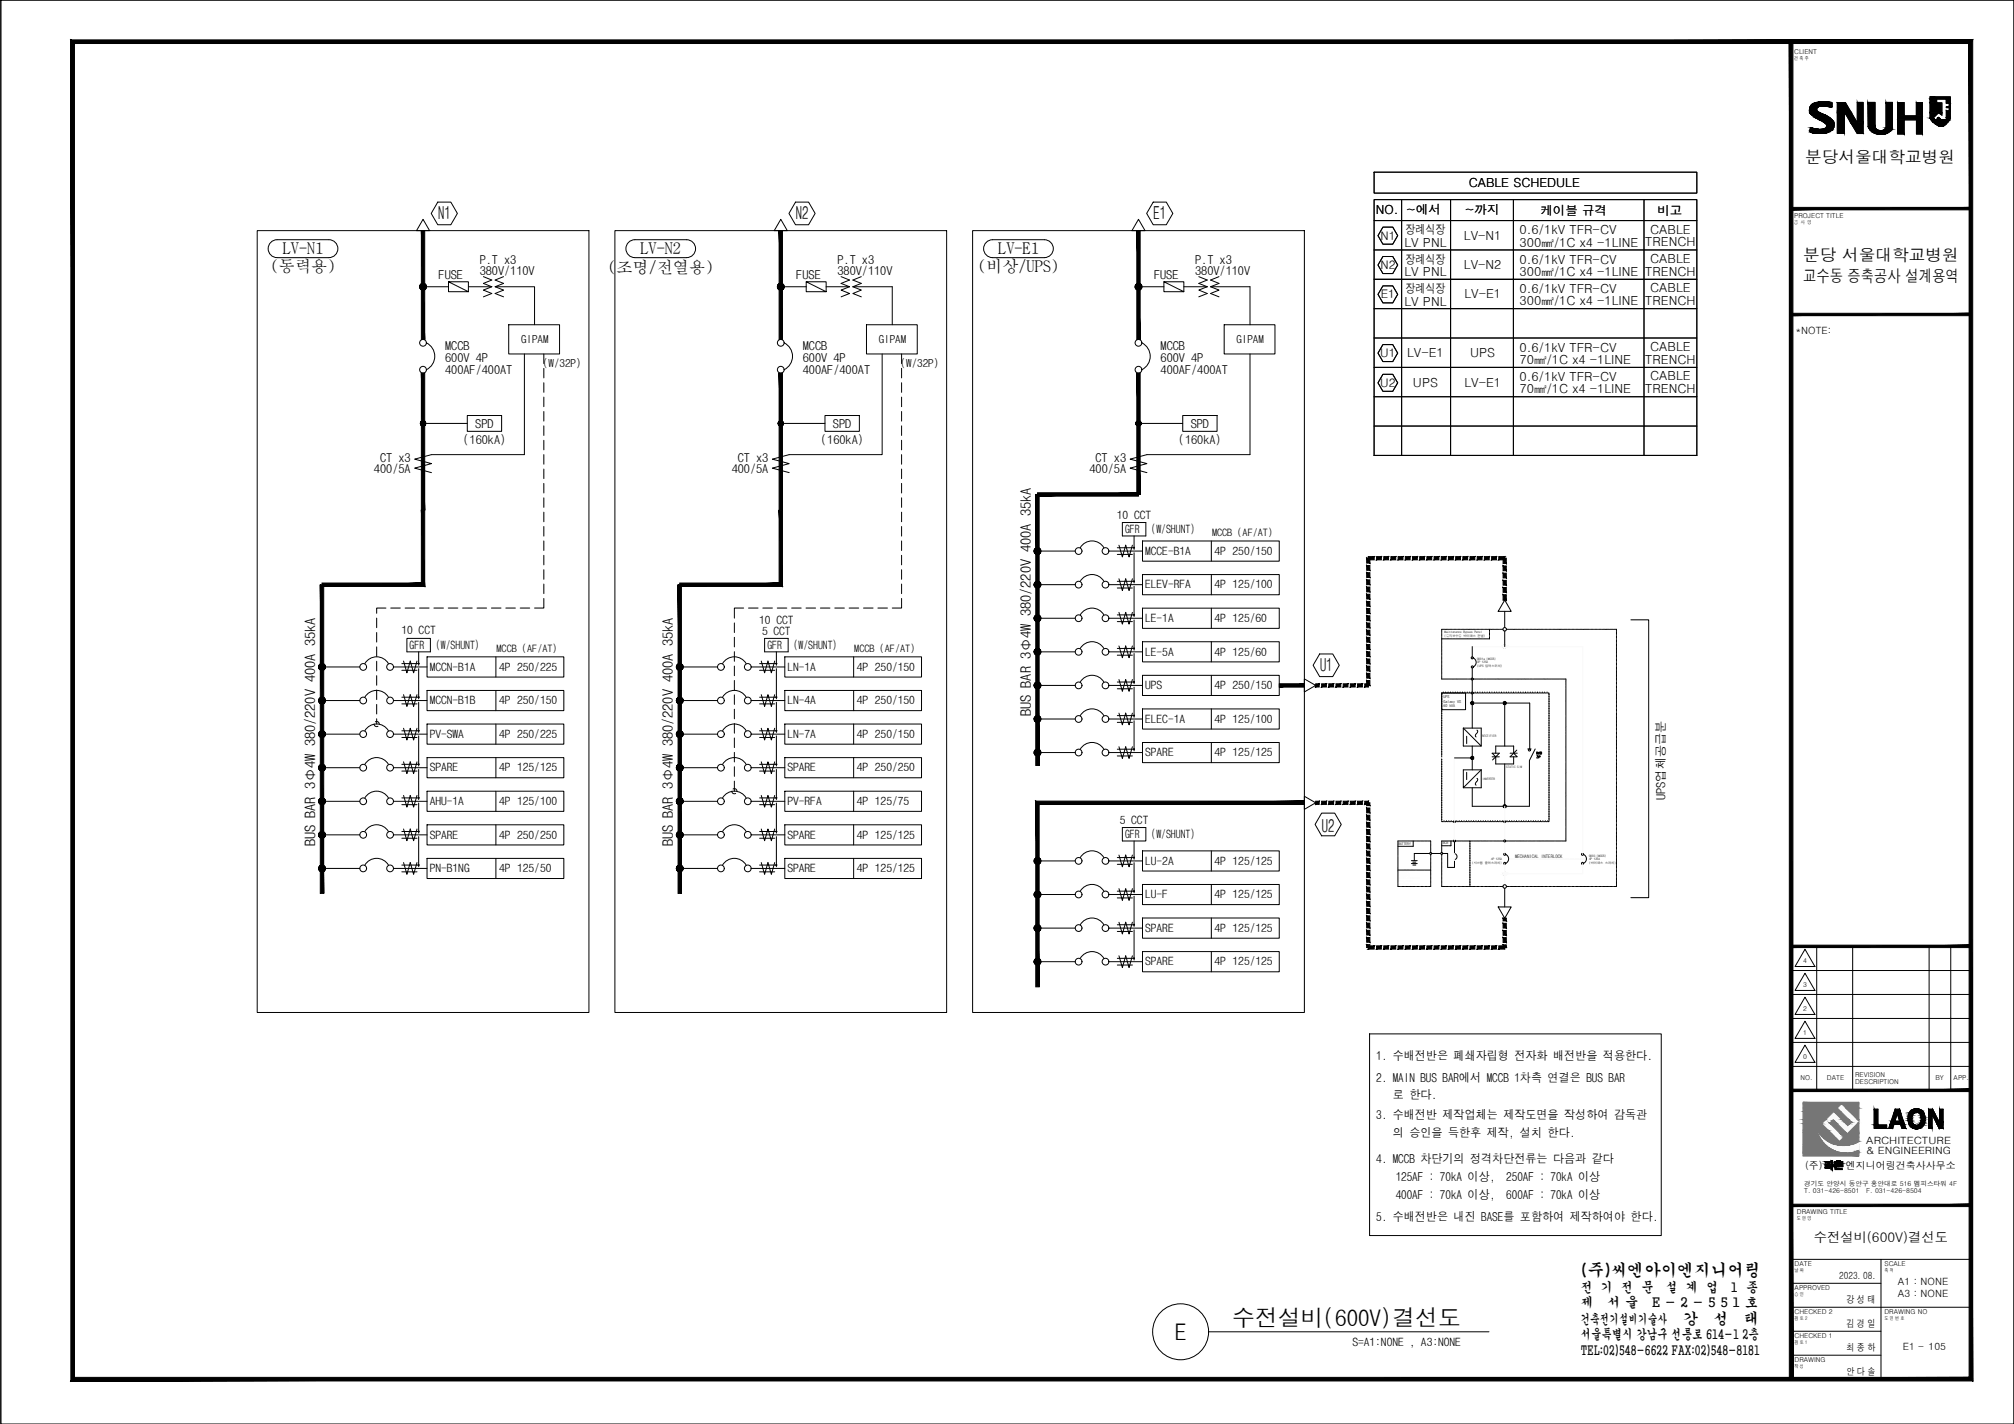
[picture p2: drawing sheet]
<svg xmlns="http://www.w3.org/2000/svg" width="420mm" height="297mm" viewBox="0 0 420 297" stroke-linecap="round" stroke-linejoin="round" font-family="sans-serif">
<defs><g id="words">
<g font-size="4.8">
<text x="245.1" y="279.6">E</text>
<text x="257.1" y="276.6">수전설비(600V)결선도</text>
</g>
<g font-size="3.7">
<text x="91.4" y="45.7">N1</text>
<text x="166" y="45.7">N2</text>
<text x="240.7" y="45.7">E1</text>
<text x="275.4" y="139.9">U1</text>
<text x="275.8" y="173.5">U2</text>
</g>
<g font-size="3.5">
<text x="376.6" y="34">분당서울대학교병원</text>
<text x="376.2" y="58.9">교수동 증축공사 설계용역</text>
<text x="376.2" y="54.3">분당 서울대학교병원</text>
<text x="329.8" y="266.2">(주)씨엔아이엔지니어링</text>
</g>
<g font-size="3.4">
<text x="59" y="53.1">LV-N1</text>
<text x="133.6" y="53.1">LV-N2</text>
<text x="208.3" y="53.1">LV-E1</text>
<text x="56.5" y="56.8">(동력용)</text>
<text x="126.9" y="56.9">(조명/전열용)</text>
<text x="204" y="56.8">(비상/UPS)</text>
</g>
<g font-size="3.2">
<text x="351.1" y="276.2">강</text>
<text x="357.5" y="276.2">성</text>
<text x="363.9" y="276.2">태</text>
</g>
<g font-size="3">
<text x="215" y="149.4" transform="rotate(-90 215 149.4)">BUS BAR 3Φ4W 380/220V 400A 35kA</text>
<text x="65.8" y="176.6" transform="rotate(-90 65.8 176.6)">BUS BAR 3Φ4W 380/220V 400A 35kA</text>
<text x="140.4" y="176.6" transform="rotate(-90 140.4 176.6)">BUS BAR 3Φ4W 380/220V 400A 35kA</text>
</g>
<g font-size="2.8">
<text x="378.4" y="259">수전설비(600V)결선도</text>
<text x="329.8" y="269.4">전 기 전 문</text>
<text x="347.5" y="269.4">설 계 업</text>
<text x="361.1" y="269.4">1 종</text>
<text x="329.8" y="272.6">제</text>
<text x="335.3" y="272.6">서 울</text>
<text x="344.6" y="272.6">E - 2 - 5 5 1 호</text>
<text x="329.8" y="276.2">건축전기설비기술사</text>
<text x="329.8" y="279.4">서울특별시 강남구 선릉로 614-1 2층</text>
<text x="329.8" y="282.6">TEL:02)548-6622 FAX:02)548-8181</text>
</g>
<g font-size="2.6">
<text x="306.4" y="39">CABLE SCHEDULE</text>
<text x="287" y="44.6">NO.</text>
<text x="293.4" y="44.6">~에서</text>
<text x="305.6" y="44.6">~까지</text>
<text x="321.4" y="44.8">케이블 규격</text>
<text x="345.8" y="44.8">비고</text>
<text x="293" y="51.5">LV PNL</text>
<text x="293.2" y="48.8">장례식장</text>
<text x="305.4" y="50">LV-N1</text>
<text x="317" y="48.9">0.6/1kV TFR-CV</text>
<text x="317" y="51.4">300㎟/1C x4 -1LINE</text>
<text x="343.2" y="51.4">TRENCH</text>
<text x="344.3" y="48.8">CABLE</text>
<text x="91.5" y="58.2">FUSE</text>
<text x="100.1" y="57.3">380V/110V</text>
<text x="100.1" y="55">P.T x3</text>
<text x="166.1" y="58.2">FUSE</text>
<text x="174.7" y="55">P.T x3</text>
<text x="174.7" y="57.3">380V/110V</text>
<text x="240.7" y="58.2">FUSE</text>
<text x="249.3" y="57.3">380V/110V</text>
<text x="249.3" y="55">P.T x3</text>
<text x="293" y="57.7">LV PNL</text>
<text x="293.2" y="55">장례식장</text>
<text x="305.4" y="56.1">LV-N2</text>
<text x="317" y="55">0.6/1kV TFR-CV</text>
<text x="317" y="57.5">300㎟/1C x4 -1LINE</text>
<text x="343.2" y="57.5">TRENCH</text>
<text x="344.3" y="54.9">CABLE</text>
<text x="293" y="63.8">LV PNL</text>
<text x="293.2" y="61.1">장례식장</text>
<text x="305.5" y="62.2">LV-E1</text>
<text x="317" y="61.1">0.6/1kV TFR-CV</text>
<text x="317" y="63.7">300㎟/1C x4 -1LINE</text>
<text x="343.2" y="63.7">TRENCH</text>
<text x="344.3" y="61">CABLE</text>
<text x="92.9" y="75.5">600V 4P</text>
<text x="92.9" y="78">400AF/400AT</text>
<text x="92.9" y="73.1">MCCB</text>
<text x="167.5" y="73.1">MCCB</text>
<text x="167.5" y="78">400AF/400AT</text>
<text x="167.5" y="75.5">600V 4P</text>
<text x="242.1" y="75.5">600V 4P</text>
<text x="242.1" y="78">400AF/400AT</text>
<text x="242.1" y="73.1">MCCB</text>
<text x="293.5" y="74.6">LV-E1</text>
<text x="306.7" y="74.5">UPS</text>
<text x="317" y="73.3">0.6/1kV TFR-CV</text>
<text x="317" y="75.9">70㎟/1C x4 -1LINE</text>
<text x="343.2" y="75.9">TRENCH</text>
<text x="344.3" y="73.2">CABLE</text>
<text x="294.8" y="80.7">UPS</text>
<text x="305.5" y="80.7">LV-E1</text>
<text x="317" y="79.5">0.6/1kV TFR-CV</text>
<text x="317" y="82">70㎟/1C x4 -1LINE</text>
<text x="343.2" y="82">TRENCH</text>
<text x="344.3" y="79.4">CABLE</text>
<text x="99.2" y="89.2">SPD</text>
<text x="173.8" y="89.2">SPD</text>
<text x="248.4" y="89.2">SPD</text>
<text x="96.7" y="92.6">(160kA)</text>
<text x="171.3" y="92.6">(160kA)</text>
<text x="245.9" y="92.6">(160kA)</text>
<text x="78" y="98.7">400/5A</text>
<text x="79.3" y="96.3">CT x3</text>
<text x="152.6" y="98.7">400/5A</text>
<text x="153.9" y="96.3">CT x3</text>
<text x="227.3" y="98.7">400/5A</text>
<text x="228.5" y="96.3">CT x3</text>
<text x="347.4" y="166.9" transform="rotate(-90 347.4 166.9)">UPS업체공급분</text>
<text x="287.1" y="221.1">1. 수배전반은 폐쇄자립형 전자화 배전반을 적용한다.</text>
<text x="287.1" y="225.7">2. MAIN BUS BAR에서 MCCB 1차측 연결은 BUS BAR</text>
<text x="287.1" y="233.4">3. 수배전반 제작업체는 제작도면을 작성하여 감독관</text>
<text x="290.6" y="229.2">로 한다.</text>
<text x="290.6" y="237.1">의 승인을 득한후 제작, 설치 한다.</text>
<text x="287.1" y="242.7">4. MCCB 차단기의 정격차단전류는 다음과 같다</text>
<text x="291.2" y="250">400AF : 70kA 이상,</text>
<text x="291.2" y="246.3">125AF : 70kA 이상,</text>
<text x="314.2" y="250">600AF : 70kA 이상</text>
<text x="314.2" y="246.3">250AF : 70kA 이상</text>
<text x="287.1" y="254.6">5. 수배전반은 내진 BASE를 포함하여 제작하여야 한다.</text>
</g>
<g font-size="2.5">
<text x="288" y="50">N1</text>
<text x="288" y="56.1">N2</text>
<text x="288.1" y="62.2">E1</text>
<text x="288" y="74.4">U1</text>
<text x="288" y="80.6">U2</text>
</g>
<g font-size="2.4">
<text x="233" y="108.3">10 CCT</text>
<text x="234.7" y="111.2">GFR</text>
<text x="240.2" y="111.2">(W/SHUNT)</text>
<text x="238.9" y="115.7">MCCE-B1A</text>
<text x="253.4" y="115.7">4P 250/150</text>
<text x="238.9" y="122.7">ELEV-RFA</text>
<text x="253.4" y="122.7">4P 125/100</text>
<text x="158.4" y="130.1">10 CCT</text>
<text x="238.9" y="129.7">LE-1A</text>
<text x="253.4" y="129.7">4P 125/60</text>
<text x="83.8" y="132.2">10 CCT</text>
<text x="85.5" y="135.4">GFR</text>
<text x="91" y="135.4">(W/SHUNT)</text>
<text x="159" y="132.5">5 CCT</text>
<text x="160.1" y="135.4">GFR</text>
<text x="165.6" y="135.4">(W/SHUNT)</text>
<text x="238.9" y="136.7">LE-5A</text>
<text x="253.4" y="136.7">4P 125/60</text>
<text x="89.6" y="139.9">MCCN-B1A</text>
<text x="104.1" y="139.9">4P 250/225</text>
<text x="164.3" y="139.9">LN-1A</text>
<text x="178.7" y="139.9">4P 250/150</text>
<text x="238.9" y="143.7">UPS</text>
<text x="253.4" y="143.7">4P 250/150</text>
<text x="89.6" y="146.9">MCCN-B1B</text>
<text x="104.1" y="146.9">4P 250/150</text>
<text x="164.3" y="146.9">LN-4A</text>
<text x="178.7" y="146.9">4P 250/150</text>
<text x="89.6" y="153.9">PV-SWA</text>
<text x="104.1" y="153.9">4P 250/225</text>
<text x="164.3" y="153.9">LN-7A</text>
<text x="178.7" y="153.9">4P 250/150</text>
<text x="238.9" y="150.8">ELEC-1A</text>
<text x="253.4" y="150.8">4P 125/100</text>
<text x="89.6" y="160.9">SPARE</text>
<text x="104.1" y="160.9">4P 125/125</text>
<text x="164.3" y="160.9">SPARE</text>
<text x="178.7" y="160.9">4P 250/250</text>
<text x="238.9" y="157.8">SPARE</text>
<text x="253.4" y="157.8">4P 125/125</text>
<text x="89.6" y="167.9">AHU-1A</text>
<text x="104.1" y="167.9">4P 125/100</text>
<text x="164.3" y="167.9">PV-RFA</text>
<text x="178.7" y="167.9">4P 125/75</text>
<text x="233.6" y="172">5 CCT</text>
<text x="89.6" y="174.9">SPARE</text>
<text x="104.1" y="174.9">4P 250/250</text>
<text x="164.3" y="174.9">SPARE</text>
<text x="178.7" y="174.9">4P 125/125</text>
<text x="234.7" y="174.8">GFR</text>
<text x="240.2" y="174.8">(W/SHUNT)</text>
<text x="89.6" y="181.9">PN-B1NG</text>
<text x="104.1" y="181.9">4P 125/50</text>
<text x="164.3" y="181.9">SPARE</text>
<text x="178.7" y="181.9">4P 125/125</text>
<text x="238.9" y="180.4">LU-2A</text>
<text x="253.4" y="180.4">4P 125/125</text>
<text x="238.9" y="187.4">LU-F</text>
<text x="253.4" y="187.4">4P 125/125</text>
<text x="238.9" y="194.4">SPARE</text>
<text x="253.4" y="194.4">4P 125/125</text>
<text x="238.9" y="201.4">SPARE</text>
<text x="253.4" y="201.4">4P 125/125</text>
<text x="282.1" y="280.7">S=A1:NONE , A3:NONE</text>
</g>
<g font-size="2.3">
<text x="108.7" y="71.6">GIPAM</text>
<text x="183.3" y="71.6">GIPAM</text>
<text x="257.9" y="71.6">GIPAM</text>
<text x="113.3" y="76.5">(W/32P)</text>
<text x="187.9" y="76.5">(W/32P)</text>
</g>
<g font-size="2.1">
<text x="374.6" y="69.7">*NOTE:</text>
<text x="252.8" y="111.9">MCCB (AF/AT)</text>
<text x="103.6" y="136">MCCB (AF/AT)</text>
<text x="178.2" y="136">MCCB (AF/AT)</text>
<text x="389.3" y="238.6">ARCHITECTURE</text>
<text x="376.6" y="243.8">(주)</text>
<text x="385.1" y="243.8">엔지니어링건축사사무소</text>
<text x="389.3" y="240.8">&amp; ENGINEERING</text>
<text x="383.7" y="266.7">2023. 08.</text>
<text x="395.9" y="268.1">A1 : NONE</text>
<text x="385.2" y="271.7">강 성 태</text>
<text x="395.9" y="270.6">A3 : NONE</text>
<text x="385.2" y="276.7">김 경 일</text>
<text x="385.2" y="281.7">최 종 하</text>
<text x="397" y="281.6">E1 - 105</text>
<text x="385.2" y="286.7">안 다 솔</text>
</g>
<g font-size="1.4">
<text x="374.3" y="11.3">CLIENT</text>
<text x="374.3" y="45.5">PROJECT TITLE</text>
<text x="376.2" y="200.9">4</text>
<text x="376.2" y="205.9">3</text>
<text x="376.2" y="215.9">1</text>
<text x="376.2" y="210.9">2</text>
<text x="376.2" y="220.9">0</text>
<text x="375.6" y="225.3">NO.</text>
<text x="381.1" y="225.3">DATE</text>
<text x="387" y="226.1">DESCRIPTION</text>
<text x="387" y="224.6">REVISION</text>
<text x="403.8" y="225.3">BY</text>
<text x="407.6" y="225.3">APP.</text>
<text x="376.4" y="248.9">T. 031-426-8501</text>
<text x="376.4" y="247.3">경기도 안양시 동안구 흥안대로 516 멤피스타워 4F</text>
<text x="389.3" y="248.9">F. 031-426-8504</text>
<text x="374.9" y="253.3">DRAWING TITLE</text>
<text x="374.4" y="269.2">APPROVED</text>
<text x="374.4" y="264.1">DATE</text>
<text x="393.1" y="264.1">SCALE</text>
<text x="374.4" y="274.1">CHECKED 2</text>
<text x="393.1" y="274.1">DRAWING NO</text>
<text x="374.4" y="279.2">CHECKED 1</text>
<text x="374.4" y="284.1">DRAWING</text>
</g>
<g font-size="1">
<text x="374.3" y="12.5">건 축 주</text>
<text x="374.3" y="46.8">공 사 명</text>
<text x="316.1" y="178.9">MECHANICAL INTERLOCK</text>
<text x="374.9" y="254.5">도 면 명</text>
<text x="374.4" y="265.4">날 짜</text>
<text x="393.1" y="265.4">축 척</text>
<text x="374.4" y="275.4">검 토 2</text>
<text x="374.4" y="270.4">승 인</text>
<text x="393.1" y="275.4">도 면 번 호</text>
<text x="374.4" y="280.4">검 토 1</text>
<text x="374.4" y="285.4">작 성</text>
</g>
<g font-size=".8">
<text x="301.1" y="147.5">60 kVA</text>
<text x="301.1" y="145.6">UPS</text>
<text x="301.1" y="146.6">Galaxy VS</text>
</g>
<g font-size=".7">
<text x="301.3" y="132.8">(유지보수용 바이패스 판넬)</text>
<text x="301.3" y="132.1">Maintenance Bypass Panel</text>
<text x="308.1" y="137.6">Q001a (MCCB)</text>
<text x="308.2" y="138.3">3P 125A</text>
<text x="308.2" y="139.1">(UPS 입력스위치)</text>
<text x="309.2" y="153.8">RECTIFIER</text>
<text x="314.2" y="160.2">STATIC S/W</text>
<text x="309.3" y="162.6">INVERTER</text>
<text x="291.7" y="176.3">BATTERY</text>
<text x="301" y="176.1">BCB</text>
<text x="311.1" y="179.5">4P 125A</text>
<text x="331.5" y="178.7">Q003 (MCCB)</text>
<text x="331.5" y="179.4">4P 125A</text>
<text x="307.1" y="180.3">(시스템 출력스위치)</text>
<text x="331.5" y="180.1">(바이패스 스위치)</text>
</g>
<g font-size=".6" fill="#fafafa">
<text x="291.8" y="182.1">BATTERY</text>
<text x="291.8" y="183.3">RP150 - 40cells</text>
<text x="291.8" y="182.7">세방전지</text>
<text x="291.8" y="184.6">BACK-UP : 30min</text>
<text x="291.8" y="184">12V, 150AH</text>
</g>
</g></defs>
<g fill="none" stroke="#000" stroke-width=".21">
<path d="M.2 .1h420v296.9h-420zM.2 .1v296.9M420.2 .1v296.9M373.7 65.6h37.5M376.6 198l2 3.6h-4.1zM379 197.4v30M386.5 197.4v30M402.5 197.4v30M407 197.4v30M373.7 202.4h37.5M373.7 207.4h37.5M373.7 217.4h37.5"/>
<path d="M373.7 212.4h37.5M376.6 218l2 3.6h-4.1zM376.6 213l2 3.6h-4.1zM376.6 208l2 3.6h-4.1zM376.6 203l2 3.6h-4.1zM373.7 222.4h37.5M373.7 227.4h37.5M373.7 251.4h37.5M373.7 272.7h37.5M373.7 267.7h18.7M373.7 262.7h37.5M373.7 277.7h18.7"/>
<path d="M392.4 262.7v25M373.7 282.7h18.7"/>
</g>
<!-- layer: AA-TITLE-SYM -->
<g fill="none" stroke="#000" stroke-width=".21">
<path d="M252.1 277.8h58.5"/>
<circle cx="246.3" cy="277.8" r="5.8"/>
</g>
<path d="M377.9 21.9a5.2 5.2 0 0 1 4.3-.4v.8l-.7-.1a2.79 2.79 0 0 0-2.5 .4l.1 .6a9.9 9.9 0 0 1 3.3 1.9 1.55 1.55 0 0 1-1.1 2.5l-1 .2a3.6 3.6 0 0 1-2.8-.4l.2-.8 1.8 .4a1.59 1.59 0 0 0 1.6-.6v-.4l-.8-.6a7 7 0 0 1-2.8-1.9v-.9zM383.3 21.4h1.7l2.5 4.2v-4.2h1.2v6.5h-1.3l-2.6-4.5v4.4h-1.5zM389.7 21.4h1.5v5a1.26 1.26 0 0 0 1 .8 1.26 1.26 0 0 0 1.3-.6v-5.2h1.3v5.2a2.09 2.09 0 0 1-2.4 1.4 2.51 2.51 0 0 1-2.7-1.6zM395.9 21.4h1.3v2.8h2.6v-2.8h1.3v6.6h-1.3v-3h-2.6v3h-1.3zM402.6 20.2v4.5a2.97 2.97 0 0 0 2.8 1.6l.2-.1a3.3 3.3 0 0 0 1.3-1.7v-4.3h-4.2M404 20.7h2v.8h.7v.8h-.7v.2h.7v.6h-.7v2h-.9l-.7-.6-.6 .6-.5-.5 1.1-1.1 .7 .5v-2.6h-1.1z" fill="none" stroke="#000" stroke-width=".21"/>
<g fill="#000" stroke="#000" stroke-width=".21">
<path d="M379.7 21.3h.6zM380.3 25.4h2.2zM381.5 22.2l.7 .1zM383.3 21.4h1.7zM391.6 27.9h1.7zM404.2 26.2h1.4l-.1 .1zM404.4 23.5h.7v.5zM404.4 24.5h.1h-.2z"/>
<path d="M377.7 26.6l.5 .1zM377.7 26.6l.5 .1h-.5z"/>
<path d="M377.7 26.7l.9 .2zM377.7 26.7l.9 .2h-.9z"/>
<path d="M377.7 26.9h1.2zM377.7 26.9h1.2z"/>
<path d="M377.6 26.9l1.9 .1zM377.6 26.9l1.9 .1z"/>
<path d="M377.5 22.9l1.5 .1zM377.5 22.9l1.5 .1z"/>
<path d="M377.5 22.8l1.5 .1v-.1zM377.5 22.8l1.5 .1h-1.5z"/>
<path d="M377.5 22.6l1.5 .2v-.2zM377.5 22.6l1.5 .2h-1.5z"/>
<path d="M377.5 22.6h1.5zM377.5 22.6h1.5z"/>
<path d="M377.5 23l1.6 .2-.1-.2zM377.5 23l1.6 .2h-1.6z"/>
<path d="M377.5 23.2h1.7zM377.5 23.2h1.7z"/>
<path d="M377.6 22.4l1.4 .2 .2-.2zM377.6 22.4l1.4 .2h-1.5z"/>
<path d="M377.5 23.2l2.2 .3-.5-.3zM377.5 23.2l2.2 .3h-2.2zM377.5 23.5h2.2zM377.5 23.5h2.2z"/>
<path d="M377.6 22.4h1.6zM377.6 22.4h1.6z"/>
<path d="M377.6 22.3h1.8zM377.6 22.3l1.6 .1h-1.6z"/>
<path d="M377.7 22.2h1.9zM377.7 22.2l1.7 .1z"/>
<path d="M377.5 23.5l2.7 .3-.5-.3zM377.5 23.5l2.7 .3h-2.5z"/>
<path d="M377.7 22.1h2.2zM377.7 22.1l1.9 .1z"/>
<path d="M377.7 22.1h2.4zM377.7 22.1h2.2z"/>
<path d="M377.7 23.8h2.6zM377.7 23.8h2.6z"/>
<path d="M377.8 23.8l3 .2-.5-.2zM377.8 23.8l3 .2h-2.8z"/>
<path d="M378.5 27.8h2zM378.5 27.8h1.8z"/>
<path d="M379.7 21.3h1.4zM379.6 21.3h1.5z"/>
<path d="M378.4 27.8h2.4zM378.4 27.8h2.1z"/>
<path d="M378 24h2.8zM378 24h2.8z"/>
<path d="M378 24l3.1 .2-.3-.2zM378 24l3.1 .2h-2.9z"/>
<path d="M379.6 21.3h1.7zM379.5 21.3h1.8z"/>
<path d="M378.2 24.2h3zM378.2 24.2h3z"/>
<path d="M378.1 27.7h3zM378.1 27.7l2.7 .1z"/>
<path d="M378.3 24.2l3.1 .2-.2-.2zM378.3 24.2l3.1 .2h-2.9z"/>
<path d="M378 27.7h3.2zM378 27.7h3.1z"/>
<path d="M379.5 21.3h2zM379.3 21.3h2.2z"/>
<path d="M377.9 27.6h3.4zM377.9 27.6l3.3 .1z"/>
<path d="M378.5 24.4h3zM378.5 24.4h3z"/>
<path d="M381.5 22.2l.7 .1zM381.6 22.3h.6z"/>
<path d="M378.5 24.4l3.2 .1zM378.5 24.4l3.2 .1z"/>
<path d="M377.7 27.5h3.8zM377.7 27.5l3.6 .1z"/>
<path d="M379.3 21.3h2.4zM379.3 21.3h2.4z"/>
<path d="M377.7 27.5h3.9zM377.7 27.5h3.8z"/>
<path d="M379.3 21.3l2.8 .1zM378.9 21.4h3.2z"/>
<path d="M378.7 24.5l3.1 .1zM378.7 24.5l3.1 .1z"/>
<path d="M378.8 24.6h3zM378.8 24.6h3z"/>
<path d="M377.5 27.4l4.1 .1 .2-.1zM377.5 27.4l4.1 .1h-3.9z"/>
<path d="M378.9 24.6l3.2 .3-.3-.3zM378.9 24.6l3.2 .3h-2.8z"/>
<path d="M377.6 27.3l4.2 .1 .2-.1zM377.6 27.3l4.2 .1h-4.3z"/>
<path d="M379.3 24.9l2.9 .1zM379.3 24.9l2.9 .1z"/>
<path d="M378.9 21.4h3.3zM378.9 21.4h3.3z"/>
<path d="M378.9 21.4l3.3 .1zM378.6 21.5h3.6z"/>
<path d="M378.6 21.5h3.6zM378.6 21.5h3.6z"/>
<path d="M378.6 21.5l3.6 .1v-.1zM378.3 21.6l.3-.1 3.6 .1z"/>
<path d="M378.3 21.6l3.9 .2v-.2zM378 21.8l.3-.2 3.9 .2z"/>
<path d="M378 21.8l4.2 .1v-.1zM377.9 21.9l.1-.1 4.2 .1z"/>
<path d="M377.9 21.9l4.3 .2v-.2zM377.9 21.9l4.3 .2h-4.5z"/>
<path d="M377.7 22.1h4.5zM377.7 22.1h4.5z"/>
<path d="M380.4 22.1l1.8 .1zM380.4 22.1l1.8 .1z"/>
<path d="M380.7 22.2h1.5zM380.7 22.2h1.5z"/>
<path d="M381.1 22.2h1.1zM381.1 22.2h1.1z"/>
<path d="M379.5 25l2.9 .1-.2-.1zM379.5 25l2.9 .1h-2.6z"/>
<path d="M377.6 27.2l4.4 .1 .2-.1zM377.6 27.2l4.4 .1h-4.4z"/>
<path d="M377.6 27l4.6 .2 .2-.2zM377.6 27l4.6 .2h-4.6z"/>
<path d="M379.8 25.1l2.7 .3-.1-.3zM379.8 25.1l2.7 .3h-2.2zM380.3 25.4h2.2z"/>
<path d="M380.3 26.9h2.1zM379.8 27h2.6z"/>
<path d="M380.4 26.9h2zM380.3 26.9h2.1z"/>
<path d="M380.9 26.7l1.5 .2 .1-.2zM380.4 26.9l.5-.2 1.5 .2z"/>
<path d="M380.3 25.4l2.3 .1-.1-.1zM380.3 25.4l2.3 .1h-2.1z"/>
<path d="M381 26.6l1.5 .1 .1-.1zM381 26.6l1.5 .1h-1.6z"/>
<path d="M380.5 25.5l2.1 .2v-.2zM380.5 25.5l2.1 .2h-1.8z"/>
<path d="M381.1 26.4l1.5 .2v-.2zM381.1 26.4l1.5 .2h-1.6z"/>
<path d="M380.8 25.7l1.8 .1zM380.8 25.7l1.8 .1z"/>
<path d="M381.1 26l1.5 .2v-.2zM381.1 26l1.5 .2h-1.5z"/>
<path d="M381.1 26.2l1.5 .2v-.2zM381.1 26.2l1.5 .2h-1.5z"/>
<path d="M380.8 25.8l1.8 .2v-.2zM380.8 25.8l1.8 .2h-1.5z"/>
<path d="M383.3 23.4l1.5 .1v-.1zM383.3 23.4l1.5 .1h-1.5z"/>
<path d="M383.3 23.5l1.5 4.3v-4.3zM383.3 23.5l1.5 4.3h-1.5z"/>
<path d="M383.3 21.4l2.9 2-1.2-2zM383.3 21.4l2.9 2h-2.9z"/>
<path d="M384.8 23.4l1.4 .1v-.1zM384.8 23.4l1.4 .1h-1.3z"/>
<path d="M384.9 23.5l2.6 2.1-1.3-2.1zM384.9 23.5l2.6 2.1h-1.4z"/>
<path d="M387.5 21.4l1.2 4.2v-4.2zM387.5 21.4l1.2 4.2h-1.2z"/>
<path d="M386.1 25.6l2.6 2.3v-2.3zM386.1 25.6l2.6 2.3h-1.3z"/>
<path d="M389.7 21.4l1.5 5v-5zM389.7 21.4l1.5 5h-1.5z"/>
<path d="M389.7 26.4h1.5zM389.7 26.4h1.5z"/>
<path d="M389.7 26.4l1.6 .3-.1-.3zM389.7 26.4l1.6 .3h-1.4z"/>
<path d="M389.9 26.7l1.4 .1zM389.9 26.7l1.4 .1z"/>
<path d="M389.9 26.8l1.7 .2-.3-.2zM389.9 26.8l1.7 .2h-1.5z"/>
<path d="M390.1 27l1.7 .1zM390.1 27l1.7 .1z"/>
<path d="M391.6 27.9l1.1 .1zM391.8 28h.9z"/>
<path d="M390.1 27.1l2.1 .1zM390.1 27.1l2.1 .1z"/>
<path d="M391.3 27.9h2.2zM391.3 27.9h2z"/>
<path d="M391 27.7l2.5 .2 .3-.2zM391 27.7l2.5 .2h-2.2z"/>
<path d="M390.7 27.6l3.1 .1 .2-.1zM390.7 27.6l3.1 .1h-2.8z"/>
<path d="M390.5 27.4l3.5 .2 .3-.2zM390.5 27.4l3.5 .2h-3.3z"/>
<path d="M390.3 27.2l4 .2 .2-.2zM390.3 27.2l4 .2h-3.8z"/>
<path d="M392.9 27.2h1.7zM392.5 27.2h2z"/>
<path d="M393.1 27l1.5 .2 .1-.2zM392.9 27.2l.2-.2 1.5 .2z"/>
<path d="M393.2 26.9h1.5zM393.1 27h1.6z"/>
<path d="M393.5 21.4l1.3 5.2v-5.2zM393.5 21.4l1.3 5.2h-1.3z"/>
<path d="M393.5 26.6l1.2 .3 .1-.3zM393.5 26.6l1.2 .3h-1.5z"/>
<path d="M395.9 21.4l1.3 2.8v-2.8zM395.9 21.4l1.3 2.8h-1.3z"/>
<path d="M395.9 25l1.3 3v-3zM395.9 25l1.3 3h-1.3z"/>
<path d="M399.8 21.4l1.3 2.8v-2.8zM399.8 21.4l1.3 2.8h-1.3z"/>
<path d="M395.9 24.2l5.2 .8v-.8zM395.9 24.2l5.2 .8h-5.2z"/>
<path d="M399.8 25l1.3 3v-3zM399.8 25l1.3 3h-1.3z"/>
<path d="M402.6 24.6l.8 .1zM402.6 24.6l.8 .1z"/>
<path d="M402.6 24.7l1.1 .2-.3-.2zM402.6 24.7l1.1 .2h-.9z"/>
<path d="M402.8 24.9l1 .2-.1-.2zM402.8 24.9l1 .2h-.9z"/>
<path d="M402.9 25.1h.9zM402.9 25.1h.9z"/>
<path d="M402.6 20.7l1.4 .7v-.7zM402.6 20.7l1.4 .7h-1.4z"/>
<path d="M404.2 26.2l1.3 .1zM404.4 26.3h1.1z"/>
<path d="M402.6 23.5l.7 1.1 1.1-1.1zM402.6 23.5l.7 1.1h-.7z"/>
<path d="M404.3 24.5l.8 .6zM404.3 24.5l.8 .6h-1.3z"/>
<path d="M402.6 21.4l2.5 2.1v-2.1zM402.6 21.4l2.5 2.1h-2.5z"/>
<path d="M403.9 25.9l1.7 .3 .3-.3zM403.9 25.9l1.7 .3h-1.4z"/>
<path d="M403.7 25.8l2.2 .1 .1-.1zM403.7 25.8l2.2 .1h-2z"/>
<path d="M403.2 25.4l2.8 .4 .4-.4zM403.2 25.4l2.8 .4h-2.3z"/>
<path d="M403.2 25.4h3.2zM403.2 25.4h3.2z"/>
<path d="M402.9 25.1l3.5 .3 .3-.3zM402.9 25.1l3.5 .3h-3.2z"/>
<path d="M403.8 25.1h2.9zM403.8 25.1h2.9z"/>
<path d="M406 25h.7zM406 25l.7 .1z"/>
<path d="M402.6 20.2l4.3 .5v-.5zM402.6 20.2l4.3 .5h-4.3z"/>
<path d="M406 20.7l.9 .8v-.8zM406 20.7l.9 .8h-.9z"/>
<path d="M406.7 21.5l.2 .8v-.8zM406.7 21.5l.2 .8h-.2z"/>
<path d="M406 22.3l.9 .2v-.2zM406 22.3l.9 .2h-.9z"/>
<path d="M406.7 22.5l.2 .6v-.6zM406.7 22.5l.2 .6h-.2z"/>
<path d="M406 23.1l.9 1.4v-1.4zM406 23.1l.9 1.4h-.9z"/>
<path d="M406 24.5l.7 .5 .2-.5zM406 24.5l.7 .5h-.7z"/>
</g>
<!-- layer: 0 -->
<g fill="none" stroke="#000" stroke-width=".21">
<path d="M53.7 48.1h69.2v163.1h-69.2zM128.3 48.1h69.2v163.1h-69.2zM202.9 48.1h69.2v163.1h-69.2zM300.8 133.3h.4M300.8 132v.1M300.8 132.2v.5M300.8 132.8v.1M300.8 133v.5M300.8 133.6v.1M300.8 133.8v.5M300.8 134.4v.1M300.8 134.6v.5"/>
<path d="M300.8 135.2v.1M300.8 135.4v.5M300.8 136v.1M300.8 136.2v.5M300.8 136.8v.1M300.8 137v.5M300.8 137.6v.1M300.8 137.8v.5M300.8 138.4v.1M300.8 138.6v.5M300.8 139.2v.1M300.8 139.4v.5"/>
<path d="M301.3 133.3h.1M301.4 131.3h-.6v.6M301.5 133.3h.5M301.5 131.3h.1M301.7 131.3h.5M302.1 133.3h.1M302.3 133.3h.5M302.3 131.3h.1M302.5 131.3h.5M302.9 133.3h.1M303.1 133.3h.5M303.1 131.3h.1"/>
<path d="M303.3 131.3h.5M303.7 133.3h.1M303.9 133.3h.5M303.9 131.3h.1M304.1 131.3h.5M304.5 133.3h.1M304.7 133.3h.5M304.7 131.3h.1M304.9 131.3h.5M305.3 133.3h.1M305.5 133.3h.5M305.5 131.3h.1"/>
<path d="M305.7 131.3h.5M306.1 133.3h.1M306.3 133.3h.5M306.3 131.3h.1M306.5 131.3h.5M306.9 133.3h.1M307.1 133.3h.5M307.1 131.3h.1M307.1 134.9v2.1M307.1 139.3v2.1M307.3 131.3h.5M307.7 133.3h.1"/>
<path d="M307.9 133.3h.5M307.9 131.3h.1M308.1 131.3h.5M308.5 133.3h.1M308.7 133.3h.5M308.7 131.3h.1M308.9 131.3h.5M309.3 133.3h.1M309.5 133.3h.5M309.5 131.3h.1M309.7 131.3h.5M310.1 133.3h.1"/>
<path d="M310.3 131.3h.1M310.5 131.3h.5M310.7 131.3v.4M310.7 131.8v.1M310.7 132v.5M310.7 132.6v.1M310.7 132.8v.5h-.4M311.1 131.3h.1M311.3 131.3h.5M311.9 131.3h.1M312.1 131.3h.5M312.7 131.3h.1"/>
<path d="M312.9 131.3h.6M313.9 127.5v3.4M313.9 131.6v3.3M314.3 131.3h.5M314.9 131.3h.1M315.1 131.3h.5M315.7 131.3h.1M315.9 131.3h.5M316.5 131.3h.1M316.7 131.3h.5M317.3 131.3h.1M317.5 131.3h.5"/>
<path d="M318.1 131.3h.1M318.3 131.3h.5M318.9 131.3h.1M319.1 131.3h.5M319.7 131.3h.1M319.9 131.3h.5M320.5 131.3h.1M320.7 131.3h.5M321.3 131.3h.1M321.5 131.3h.5M322.1 131.3h.1M322.3 131.3h.5"/>
<path d="M322.9 131.3h.1M323.1 131.3h.5M323.7 131.3h.1M323.9 131.3h.5M324.5 131.3h.1M324.7 131.3h.5M325.3 131.3h.1M325.5 131.3h.5M326.1 131.3h.1M326.3 131.3h.5M326.9 131.3h.1M327.1 131.3h.5"/>
<path d="M327.7 131.3h.1M327.9 131.3h.5M328.5 131.3h.1M328.7 131.3h.5M329.3 131.3h.1M329.5 131.3h.5M330.1 131.3h.1M330.3 131.3h.5M330.9 131.3h.1M331.1 131.3h.5M331.7 131.3h.1M331.9 131.3h.5"/>
<path d="M332.5 131.3h.1M332.7 131.3h.5M333.3 131.3h.1M333.5 131.3h.5M334.1 131.3h.1M334.3 131.3h.5M334.9 131.3h.1M335.1 131.3h.5M335.7 131.3h.1M335.9 131.3h.5M336.5 131.3h.1M336.7 131.3h.5v.2"/>
<path d="M337.2 131.6v.1M337.2 131.8v.5M337.2 132.4v.1M337.2 132.6v.5M337.2 133.3h.1M337.2 133.4v.5M337.2 134v.2M337.2 134.2v.5M337.2 134.8v.1M337.2 135.1v.4M337.2 135.6v.1M337.2 135.8v.5"/>
<path d="M337.2 136.4v.1M337.2 136.6v.5M337.2 137.2v.1M337.2 137.4v.6M337.2 138v.2M337.2 138.2v.5M337.2 138.8v.1M337.2 139.1v.4M337.2 139.6v.1M337.2 139.8v.5M340.2 129.3h3.7v57.9h-3.7M300.8 140v.1"/>
<path d="M300.8 140.2v.5M300.8 140.8v.1M300.8 141v.6h.5M301.4 141.6h.1M301.6 141.6h.5M302.2 141.6h.1M302.4 141.6h.5M303 141.6h.1M303.2 141.6h.5M303.8 141.6h.1M304 141.6h.5M304.6 141.6h.1"/>
<path d="M304.8 141.6h.5M305.4 141.6h.1M305.6 141.6h.5M306.2 141.6h.1M306.4 141.6h.5M307.3 141.6h.4M307.8 141.6h.1M308 141.6h.5M308.6 141.6h.1M308.8 141.6h.5M309.4 141.6h.1M309.6 141.6h.5"/>
<path d="M310.2 141.6h.1M310.4 141.6h.5M311 141.6h.1M311.2 141.6h.5M311.8 141.6h.1M312 141.6h.5M312.6 141.6h.1M312.8 141.6h.5M313.4 141.6h.1M313.6 141.6h.5M314.2 141.6h.1M314.4 141.6h.5"/>
<path d="M315 141.6h.1M315.2 141.6h.5M315.8 141.6h.1M316 141.6h.5M316.6 141.6h.1M316.8 141.6h.5M317.4 141.6h.1M317.6 141.6h.5M318.2 141.6h.1M318.4 141.6h.5M319 141.6h.1M319.2 141.6h.5"/>
<path d="M319.8 141.6h.1M320 141.6h.5M320.6 156.8v.5M320.6 141.6h.1M320.6 157.6h.3l-.2 .2 .2 .1a.17 .17 0 0 1-.1 .2 .17 .17 0 0 1-.2-.1M320.7 157.3v-.5l.2 .5 .2-.5v.5M320.8 141.6h.5M321 157.9l.3-.2-.3-.1v.5M321.3 157.1h.3v-.2l-.3-.1v.5h.3l-.1-.2M321.4 141.6h.1M321.6 141.6h.5M322.2 141.6h.1"/>
<path d="M322.4 141.6h.5M323 141.6h.1M323.2 141.6h.5M323.8 141.6h.1M324 141.6h.5M324.6 141.6h.1M324.8 141.6h.5M325.4 141.6h.1M325.6 141.6h.5M326.2 141.6h.1M326.4 141.6h.3v.4M326.7 142.1v.1"/>
<path d="M326.7 142.3v.5M326.7 142.9v.1M326.7 143.1v.5M326.7 143.7v.1M326.7 143.9v.5M326.7 144.5v.1M326.7 144.7v.5M326.7 145.3v.1M326.7 145.5v.5M326.7 146.1v.1M326.7 146.3v.5M326.7 146.9v.1"/>
<path d="M326.7 147.1v.5M326.7 147.7v.1M326.7 147.9v.5M326.7 148.5v.1M326.7 148.7v.5M326.7 149.3v.1M326.7 149.5v.5M326.7 150.1v.1M326.7 150.3v.5M326.7 150.9v.1M326.7 151.1v.5M326.7 151.7v.1"/>
<path d="M326.7 151.9v.5M326.7 152.5v.1M326.7 152.7v.5M326.7 153.3v.1M326.7 153.5v.5M326.7 154.1v.1M326.7 154.3v.5M326.7 154.9v.1M326.7 155.1v.5M326.7 155.7v.1M326.7 155.9v.5M326.7 156.5v.1"/>
<path d="M326.7 156.7v.5M326.7 157.3v.1M326.7 157.5v.5M326.7 158.1v.1M326.7 158.3v.5M326.7 158.9v.1M326.7 159.1v.5M326.7 159.7v.1M326.7 159.9v.5M337.2 140.4v.1M337.2 140.6v.5M337.2 141.2v.1"/>
<path d="M337.2 141.4v.6M337.2 142v.1M337.2 142.2v.5M337.2 142.9h.1M337.2 143v.5M337.2 143.6v.1M337.2 143.8v.5M337.2 144.4v.1M337.2 144.6v.5M337.2 145.2v.1M337.2 145.4v.5M337.2 146v.1"/>
<path d="M337.2 146.2v.5M337.2 146.9h.1M337.2 147v.5M337.2 147.6v.2M337.2 147.8v.5M337.2 148.4v.1M337.2 148.6v.5M337.2 149.2v.1M337.2 149.4v.5M337.2 150v.1M337.2 150.2v.5M337.2 150.8v.1"/>
<path d="M337.2 151v.5M337.2 151.6v.1M337.2 151.8v.5M337.2 152.4v.1M337.2 152.7v.4M337.2 153.2v.1M337.2 153.4v.5M337.2 154v.1M337.2 154.2v.5M337.2 154.8v.1M337.2 155v.6M337.2 155.6v.1"/>
<path d="M337.2 155.8v.5M337.2 156.4v.1M337.2 156.6v.5M337.2 157.2v.1M337.2 157.4v.5M337.2 158v.1M337.2 158.2v.5M337.2 158.8v.1M337.2 159v.5M337.2 159.6v.1M337.2 159.8v.5M291.6 176.5h.7"/>
<path d="M291.6 176.1v.1M291.6 176.3v.5M291.6 176.9v.1M291.6 177.1v.5M291.6 177.7v.1M291.6 177.9v.5M291.6 178.5v.1M291.6 178.7v.5M291.6 179.3v.1M291.6 179.5v.5M292.1 175.4h-.5v.6M292.2 175.4h.1"/>
<path d="M292.4 176.5h.1M292.4 175.4h.5M292.6 176.5h.5M293 175.4h.1M293.2 176.5h.1M293.2 175.4h.5M293.4 176.5h.5M293.8 175.4h.1M294 176.5h.1M294 175.4h.5M294.4 179.5h1.3M294.6 175.4h.1"/>
<path d="M294.7 179.8h.7M294.8 175.4h.5M294.8 175.4v.4M294.8 175.9v.1M294.8 176.1v.4h-.6M295.4 175.4h.1M295.6 175.4h.5M296.2 175.4h.1M296.4 175.4h.5M297 175.4h.1M297.2 175.4h.5M297.8 175.4h.1"/>
<path d="M298 175.4h.5v.3M298.3 178h-3.2v1.5M298.5 175.8v.1M298.5 176v.5M298.5 176.6v.1M298.5 176.8v.5M298.5 177.4v.1M298.5 177.6v.2M298.5 178.2v.4M298.5 178.7v.1M298.5 178.9v.5M298.5 179.5v.1"/>
<path d="M298.5 179.7v.5M298.7 178h1.9M300.8 176.4h.4M300.8 175.8v.1M300.8 176v.5M300.8 176.6v.1M300.8 176.8v.5M300.8 177.4v.1M300.8 177.6v.2M300.8 178.2v.4M300.8 178.7v.1M300.8 178.9v.5"/>
<path d="M300.8 179.5v.1M300.8 179.7v.5M301 178h1v2.9h1.4v-1.4M301.1 175.4h-.3v.3M301.1 175.4h.2M301.3 176.4h.1M301.3 175.4h.5M301.5 176.4h.5M302 175.4h.1M302.1 176.4h.1M302.2 175.4h.5M302.7 175.4v.4"/>
<path d="M302.7 175.9v.1M302.7 176.1v.3h-.4M302.7 175.4h.2M302.9 175.4h.3M303.4 175.6v2.3M303.6 175.4h.5M304.2 175.4h.1M304.4 175.4h.5M305 175.4h.1M305.2 175.4h.5M305.8 175.4h.1M306 175.4h.5"/>
<path d="M306.6 175.4h.1M306.8 175.4h.5M307.4 175.4h.1M307.6 175.4h.5M308.2 175.4h.1M308.4 175.4h.5M309 175.4h.1M309.2 175.4h.5M309.8 175.4h.1M310 175.4h.5M310.6 175.4h.1M310.8 175.4h.5"/>
<path d="M311.4 175.4h.1M311.6 175.4h.5M312.2 175.4h.1M312.4 175.4h.5M313 175.4h.1M313.2 175.4h.5M314.1 175.4h.5M314.7 175.4h.1M314.9 175.4h.5M315.5 175.4h.1M315.7 175.4h.5M316.3 175.4h.1"/>
<path d="M316.5 175.4h.5M317.1 175.4h.1M317.3 175.4h.5M317.9 175.4h.1M318.1 175.4h.5M318.7 175.4h.1M318.9 175.4h.5M319.5 175.4h.1M319.7 175.4h.5M320.3 175.4h.1M320.5 175.4h.5M321.1 175.4h.1"/>
<path d="M321.3 175.4h.5M321.9 175.4h.1M322.1 175.4h.5M322.7 175.4h.1M322.9 175.4h.5M323.5 175.4h.1M323.7 175.4h.5M324.3 175.4h.1M324.5 175.4h.5M325.1 175.4h.1M325.3 175.4h.5M325.9 175.4h.1"/>
<path d="M326.7 175.1v.3h-.6M326.7 160.5v.1M326.7 160.7v.5M326.7 161.3v.1M326.7 161.5v.5M326.7 162.1v.1M326.7 162.3v.5M326.7 162.9v.1M326.7 163.1v.5M326.7 163.7v.1M326.7 163.9v.5M326.7 164.5v.1"/>
<path d="M326.7 164.7v.5M326.7 165.3v.1M326.7 165.5v.5M326.7 166.1v.1M326.7 166.3v.5M326.7 166.9v.1M326.7 167.1v.5M326.7 167.7v.1M326.7 167.9v.5M326.7 168.5v.1M326.7 168.7v.5M326.7 169.3v.1"/>
<path d="M326.7 169.5v.5M326.7 170.1v.1M326.7 170.3v.5M326.7 170.9v.1M326.7 171.1v.5M326.7 171.7v.1M326.7 171.9v.5M326.7 172.5v.1M326.7 172.7v.5M326.7 173.3v.1M326.7 173.5v.5M326.7 174.1v.1"/>
<path d="M326.7 174.3v.5M326.7 174.9v.1M337.2 160.5h.1M337.2 160.6v.5M337.2 161.2v.1M337.2 161.4v.5M337.2 162v.1M337.2 162.2v.5M337.2 162.8v.1M337.2 163v.5M337.2 163.6v.1M337.2 163.8v.5"/>
<path d="M337.2 164.4v.1M337.2 164.6v.5M337.2 165.2v.1M337.2 165.4v.5M337.2 166v.1M337.2 166.3v.4M337.2 166.8v.1M337.2 167v.5M337.2 167.6v.1M337.2 167.8v.5M337.2 168.4v.1M337.2 168.6v.5"/>
<path d="M337.2 169.2v.1M337.2 169.4v.5M337.2 170v.1M337.2 170.2v.5M337.2 170.8v.1M337.2 171v.5M337.2 171.6v.1M337.2 171.8v.5M337.2 172.4v.1M337.2 172.6v.5M337.2 173.2v.1M337.2 173.4v.5"/>
<path d="M337.2 174v.1M337.2 174.2v.5M337.2 174.8v.1M337.2 175v.5M337.2 175.6v.1M337.2 175.8v.5M337.2 176.4v.1M337.2 176.6v.5M337.2 177.2v.1M337.2 177.4v.5M337.2 178v.1M337.2 178.2v.5"/>
<path d="M337.2 178.8v.1M337.2 179v.5M337.2 179.6v.1M337.2 179.8v.5M291.6 181.5h.5M291.6 184.3v.6h.5M291.6 180.1v.1M291.6 180.3v.5M291.6 180.9v.1M291.6 181.1v.5M291.6 181.7v.1M291.6 181.9v.5"/>
<path d="M291.6 182.5v.1M291.6 182.7v.5M291.6 183.3v.1M291.6 183.5v.5M291.6 184.1v.1M292.2 181.5h.1M292.2 184.9h.1M292.4 181.5h.5M292.4 184.9h.5M293 181.5h.1M293 184.9h.1M293.2 181.5h.5"/>
<path d="M293.2 184.9h.5M293.8 181.5h.1M293.8 184.9h.1M294 181.5h.5M294 184.9h.5M294.4 180.1h1.3M294.6 181.5h.1M294.6 184.9h.1M294.7 180.4h.7M294.8 181.5h.5M294.8 184.9h.5M295.4 181.5h.1"/>
<path d="M295.4 184.9h.1M295.6 181.5h.5M295.6 184.9h.5M296.2 181.5h.1M296.2 184.9h.1M296.4 181.5h.5M296.4 184.9h.5M297 181.5h.1M297 184.9h.1M297.2 181.5h.5M297.2 184.9h.5M297.8 181.5h.1"/>
<path d="M297.8 184.9h.1M298 181.5h.5M298.5 184.5v.4h-.5M298.5 180.3v.1M298.5 180.5v.5M298.5 181.1v.1M298.5 181.3v.5M298.5 181.9v.1M298.5 182.1v.5M298.5 182.7v.1M298.5 182.9v.5M298.5 183.5v.1"/>
<path d="M298.5 183.7v.5M298.5 184.3v.1M300.8 184.5v.4h.6M300.8 180.3v.1M300.8 180.5v.5M300.8 181.1v.1M300.8 181.3v.5M300.8 181.9v.1M300.8 182.1v.5M300.8 182.7v.1M300.8 182.9v.5M300.8 183.5v.1"/>
<path d="M300.8 183.7v.5M300.8 184.3v.1M301.5 184.9h.1M301.7 184.9h.5M302.3 184.9h.1M302.5 184.9h.5M303.1 184.9h.1M303.3 184.9h.5M303.9 184.9h.1M304.1 184.9h.5M304.7 184.9h.1M304.9 184.9h.5"/>
<path d="M305.5 184.9h.1M305.7 184.9h.5M306.3 184.9h.1M306.5 184.9h.5M307.1 184.9h.1M307.3 184.9h.5M307.9 184.9h.1M308.1 184.9h.5M308.7 184.9h.1M308.9 184.9h.5M309.5 184.9h.1M309.7 184.9h.5"/>
<path d="M310.3 184.9h.1M310.5 184.9h.5M311.1 184.9h.1M311.3 184.9h.5M311.9 184.9h.1M312.1 184.9h.5M312.7 184.9h.1M312.9 184.9h.6M313.9 185.3v3.9M314.3 184.9h.5M314.9 184.9h.1M315.1 184.9h.5"/>
<path d="M315.7 184.9h.1M315.9 184.9h.5M316.5 184.9h.1M316.7 184.9h.5M317.3 184.9h.1M317.5 184.9h.5M318.1 184.9h.1M318.3 184.9h.5M318.9 184.9h.1M319.1 184.9h.5M319.7 184.9h.1M319.9 184.9h.5"/>
<path d="M320.5 184.9h.1M320.7 184.9h.5M321.3 184.9h.1M321.5 184.9h.5M322.1 184.9h.1M322.3 184.9h.5M322.9 184.9h.1M323.1 184.9h.5M323.7 184.9h.1M323.9 184.9h.5M324.5 184.9h.1M324.7 184.9h.5"/>
<path d="M325.3 184.9h.1M325.5 184.9h.5M326.1 184.9h.1M326.3 184.9h.5M326.9 184.9h.1M327.1 184.9h.5M327.7 184.9h.1M327.9 184.9h.5M328.5 184.9h.1M328.7 184.9h.5M329.3 184.9h.1M329.5 184.9h.5"/>
<path d="M330.1 184.9h.1M330.3 184.9h.5M330.9 184.9h.1M331.1 184.9h.5M331.7 184.9h.1M331.9 184.9h.5M332.5 184.9h.1M332.7 184.9h.5M333.3 184.9h.1M333.5 184.9h.5M334.1 184.9h.1M334.3 184.9h.5"/>
<path d="M334.9 184.9h.1M335.1 184.9h.5M335.7 184.9h.1M335.9 184.9h.5M336.5 184.9h.1M337.2 184.6v.3h-.5M337.2 180.4v.1M337.2 180.6v.5M337.2 181.2v.1M337.2 181.4v.5M337.2 182v.1M337.2 182.2v.5"/>
<path d="M337.2 182.8v.1M337.2 183v.5M337.2 183.6v.1M337.2 183.8v.5M337.2 184.4v.1M391 231.4h.8v3.3h1.8v.7h-2.6zM395.4 231.4h.9l-.5 .9 .5 1.6h-1l1.2 .7 .3 .8h.8l-1.3-4-1 2.5 1.2 .7h-1.4l-.3 .8h-.8zM398.6 231.8a1.78 1.78 0 0 1 2.5 0l-1.3 .2a1.48 1.48 0 0 0-.6 2.5l.6 .3-1.3 .1a2.75 2.75 0 0 1 .1-3.1zM399.8 232l1.3-.2a2.33 2.33 0 0 1-1 3.7l-.8-.1-.8-.5 1.3-.1a1.51 1.51 0 0 0 1.1-1.3 1.51 1.51 0 0 0-.8-1.5zM402.3 231.4h.9l-.1 1.1 1.5 2.9v-1.2l-1.4-2.8-.1 4h-.8zM404.6 231.4h.8v4h-.8zM380.8 242.3h.9v.8h-.6v.3l.8 .2h-1.1v-.8h.6v-.2h-.6z"/>
<path d="M381.1 243.4l.8-.1v.2zM382 242.2h.3v.8h.2v.2h-.2v.8h-.3zM382.8 243.4h.3v.3h1.2v.3h-1.5zM382.8 242.4l.4-.2a.74 .74 0 0 1 1.1 .5h-.8h.4a.24 .24 0 0 0-.1-.3 .24 .24 0 0 0-.3 0zM382.8 242.4h.7l-.4 .1 .1 .2 1 .1-.5 .1v.2h.8v.2h-1.9v-.2h.8v-.1l-.5-.2z"/>
<circle cx="313.9" cy="131.3" r=".37"/>
<circle cx="313.9" cy="134.9" r=".29"/>
<circle cx="307.1" cy="141.6" r=".21"/>
<circle cx="307.1" cy="144.5" r=".21"/>
<circle cx="298.5" cy="178" r=".21"/>
<circle cx="300.8" cy="178" r=".21"/>
<circle cx="303.4" cy="175.4" r=".21"/>
<circle cx="303.4" cy="171.4" r=".21"/>
<circle cx="313.9" cy="171.4" r=".21"/>
<circle cx="313.9" cy="175.4" r=".21"/>
<circle cx="313.9" cy="184.9" r=".37"/>
<circle cx="313.9" cy="182.3" r=".29"/>
</g>
<path d="M387.8 233.8v-3.9h-11.6v11.2h11.6v-7" fill="none" stroke="#989898" stroke-width=".21"/>
<g fill="#000" stroke="#000" stroke-width=".21">
<path d="M14.8 8.3l.7 .8 396-.8zM15.5 9.1l396-.8-.7 .8zM411.5 8.3l-.7 .8 .7 279zM410.8 9.1l.7 279-.7-.8zM14.8 288.1h396.7l-.7-.8zM14.8 288.1l.7-.8h395.3zM14.8 8.3v279.8l.7-.8zM14.8 8.3l.7 .8v278.2z"/>
<path d="M373.3 8.7l.7 279v-279zM373.3 8.7l.7 279h-.7z"/>
<path d="M373.7 43.3v.5l37.5-.5zM373.7 43.8l37.5-.5v.5z"/>
<path d="M373.7 65.3v.5l37.5-.5zM373.7 65.8l37.5-.5v.5z"/>
<path d="M373.7 197.2v.5l37.5-.5zM373.7 197.7l37.5-.5v.5z"/>
<path d="M373.7 227.2v.5l37.5-.5zM373.7 227.7l37.5-.5v.5z"/>
<path d="M373.7 251.7h37.5v-.5zM373.7 251.2h37.5l-37.5 .5z"/>
</g>
<path d="M373.7 43.5h37.5" fill="none" stroke="#000" stroke-width=".21"/>
<!-- layer: 0 -->
<g fill="#000" stroke="#000" stroke-width=".21">
<path d="M398.4 234.8h1.4l-1.3 .1zM399.5 235.5h.6zM399.7 231.3h.3zM399.8 232l1.3-.2 .1 .2zM381.3 243.4h.6zM381.5 243.4h.4zM381.7 243.4h.2zM382.8 242.4h.7zM382.8 242.4h1.4zM383.4 242.9h.3zM383.5 242.7h.7zM383.8 242.4h.5z"/>
<path d="M384 242.6h.3z"/>
<path d="M391 231.4l.8 3.3v-3.3zM391 231.4l.8 3.3h-.8z"/>
<path d="M391 234.7l2.6 .7v-.7zM391 234.7l2.6 .7h-2.6z"/>
<path d="M394.3 234.6l.5 .8 .3-.8zM394.3 234.6l.5 .8h-.8z"/>
<path d="M394.5 233.9l2 .7-1.2-.7zM394.5 233.9l2 .7h-2.2z"/>
<path d="M395.1 232.3l.2 1.6 .5-1.6zM395.1 232.3l.2 1.6h-.8z"/>
<path d="M395.4 231.4l.4 .9 .5-.9zM395.4 231.4l.4 .9h-.7z"/>
<path d="M396.3 231.4l.3 .9zM396.3 231.4l.3 .9h-.8z"/>
<path d="M395.8 232.3l1.3 1.6-.5-1.6zM395.8 232.3l1.3 1.6h-.8z"/>
<path d="M395.3 233.9l2 .7-.2-.7zM395.3 233.9l2 .7h-.8z"/>
<path d="M396.5 234.6l1.1 .8-.3-.8zM396.5 234.6l1.1 .8h-.8z"/>
<path d="M398.1 233.4l.7 .2v-.2zM398.1 233.4l.7 .2h-.7z"/>
<path d="M398.1 233.3h.7zM398.1 233.3l.7 .1z"/>
<path d="M398.1 233.6l.8 .2-.1-.2zM398.1 233.6l.8 .2h-.8z"/>
<path d="M398.1 233l.7 .3 .1-.3zM398.1 233l.7 .3h-.7z"/>
<path d="M398.1 233h.8zM398.1 233h.8z"/>
<path d="M398.1 233.8l.8 .2v-.2zM398.1 233.8l.8 .2h-.8z"/>
<path d="M398.1 234l.9 .1-.1-.1zM398.1 234l.9 .1h-.9z"/>
<path d="M398.1 232.7l.8 .3v-.3zM398.1 232.7l.8 .3h-.8z"/>
<path d="M398.1 234.1l.9 .2v-.2zM398.1 234.1l.9 .2h-.8z"/>
<path d="M398.1 232.6h.9zM398.1 232.6l.8 .1z"/>
<path d="M398.2 234.3l.9 .1-.1-.1zM398.2 234.3l.9 .1h-.9z"/>
<path d="M398.2 232.4l.8 .2 .1-.2zM398.2 232.4l.8 .2h-.9z"/>
<path d="M398.2 234.4l1 .1zM398.2 234.4l1 .1z"/>
<path d="M398.3 232.3h.8zM398.3 232.3l.8 .1z"/>
<path d="M398.3 232.3h.9zM398.3 232.3h.8z"/>
<path d="M398.3 234.5l.9 .1zM398.3 234.5l.9 .1z"/>
<path d="M398.3 234.6l1.2 .1zM398.3 234.6l1.2 .1h-1.1z"/>
<path d="M398.4 232.1l.8 .2 .2-.2zM398.4 232.1l.8 .2h-.9z"/>
<path d="M398.4 234.7h1.1zM398.4 234.7h1.1z"/>
<path d="M398.4 234.7l1.4 .1zM398.4 234.7l1.4 .1z"/>
<path d="M398.4 232.1h1.1zM398.4 232.1h1z"/>
<path d="M399.5 235.5h.5zM399.6 235.5h.4z"/>
<path d="M398.4 232h1.3zM398.4 232l1.1 .1z"/>
<path d="M398.4 234.8h1.4zM398.4 234.8h1.4z"/>
<path d="M398.4 232h1.4zM398.4 232h1.3z"/>
<path d="M399.7 231.3h.4zM399.5 231.3h.6z"/>
<path d="M399.5 231.3h.8zM399.3 231.3h1z"/>
<path d="M399.3 235.4h1zM399.3 235.4l.8 .1z"/>
<path d="M399.3 231.3l1.1 .1zM399.2 231.4h1.2z"/>
<path d="M399.2 231.4l1.4 .1zM399.1 231.5h1.5z"/>
<path d="M399.2 235.4h1.3zM399.2 235.4h1.1z"/>
<path d="M399 235.3h1.6zM399 235.3l1.5 .1z"/>
<path d="M399.1 231.5h1.6zM398.9 231.5h1.8z"/>
<path d="M398.9 231.5l2 .1-.2-.1zM398.8 231.6l.1-.1 2 .1z"/>
<path d="M398.9 235.2h1.8zM398.9 235.2l1.7 .1z"/>
<path d="M398.8 231.6h2.1zM398.7 231.6h2.2z"/>
<path d="M398.8 235.1l1.9 .1 .2-.1zM398.8 235.1l1.9 .1z"/>
<path d="M398.7 235.1h2.2zM398.7 235.1h2.2z"/>
<path d="M398.7 231.6l2.4 .2-.2-.2zM398.6 231.8l.1-.2 2.4 .2z"/>
<path d="M398.6 231.8h2.5zM398.5 231.8h2.6z"/>
<path d="M398.6 234.9l2.3 .2 .2-.2zM398.6 234.9l2.3 .2h-2.2z"/>
<path d="M398.5 234.9h2.6zM398.5 234.9h2.6z"/>
<path d="M398.5 231.8l1.3 .2 1.3-.2zM398.5 231.8l1.3 .2h-1.4z"/>
<path d="M399.8 232h1.4zM399.8 232h1.4z"/>
<path d="M399.9 232h1.4zM399.9 232h1.4z"/>
<path d="M399.9 234.8h1.3zM399.8 234.8h1.4z"/>
<path d="M399.8 234.8l1.3 .1 .1-.1zM398.5 234.9l1.3-.1 1.3 .1z"/>
<path d="M400.1 232l1.2 .1zM400.1 232l1.2 .1z"/>
<path d="M400.1 234.7h1.2zM399.9 234.8h1.3z"/>
<path d="M400.2 232.1l1.2 .1-.1-.1zM400.2 232.1l1.2 .1z"/>
<path d="M400.2 234.7h1.1zM400.1 234.7h1.2z"/>
<path d="M400.4 232.2l1 .1zM400.4 232.2l1 .1z"/>
<path d="M400.5 232.3h.9zM400.5 232.3h.9z"/>
<path d="M400.5 234.5l.8 .2 .1-.2zM400.2 234.7l.3-.2 .8 .2z"/>
<path d="M400.5 234.4h.9zM400.5 234.4l.9 .1z"/>
<path d="M400.5 232.3l1 .2-.1-.2zM400.5 232.3l1 .2h-.9z"/>
<path d="M400.6 234.3h.8zM400.6 234.3l.8 .1h-.9z"/>
<path d="M400.6 232.5l.9 .2v-.2zM400.6 232.5l.9 .2h-.8z"/>
<path d="M400.7 234.1l.7 .2 .1-.2zM400.7 234.1l.7 .2h-.8z"/>
<path d="M400.7 232.7l.8 .1v-.1zM400.7 232.7l.8 .1h-.8z"/>
<path d="M400.7 234.1h.8zM400.7 234.1h.8z"/>
<path d="M400.7 232.8l.9 .2-.1-.2zM400.7 232.8l.9 .2h-.8z"/>
<path d="M400.8 233l.8 .1v-.1zM400.8 233l.8 .1h-.8z"/>
<path d="M400.8 233.1l.8 .3v-.3zM400.8 233.1l.8 .3h-.8z"/>
<path d="M400.8 233.8h.8zM400.8 233.8h.8z"/>
<path d="M400.8 233.8l.7 .3 .1-.3zM400.8 233.8l.7 .3h-.8z"/>
<path d="M400.8 233.4h.8zM400.8 233.4h.8z"/>
<path d="M400.8 233.4l.8 .4v-.4zM400.8 233.4l.8 .4h-.8z"/>
<path d="M402.3 232.5l.8 2.9v-2.9zM402.3 232.5l.8 2.9h-.8z"/>
<path d="M402.3 231.4l.8 1.1 .1-1.1zM402.3 231.4l.8 1.1h-.8z"/>
<path d="M403.2 231.4l.6 1.1zM403.2 231.4l.6 1.1h-.7z"/>
<path d="M403.1 232.5l1.5 1.7-.8-1.7zM403.1 232.5l1.5 1.7h-.7z"/>
<path d="M403.9 234.2l.7 1.2v-1.2zM403.9 234.2l.7 1.2z"/>
<path d="M404.6 231.4l.8 2.8v-2.8zM404.6 231.4l.8 2.8h-.8z"/>
<path d="M404.6 234.2l.8 1.2v-1.2zM404.6 234.2l.8 1.2h-.8z"/>
<path d="M404.6 235.4h.8zM404.6 235.4h.8z"/>
<path d="M380.8 243.6h.2zM380.8 243.6h.3z"/>
<path d="M380.8 243.1l.3 .3v-.3zM380.8 243.1l.3 .3h-.3z"/>
<path d="M380.8 243.4l1.1 .1zM380.8 243.4l1.1 .1h-1.1z"/>
<path d="M380.8 243.6h.4zM380.8 243.6h.5z"/>
<path d="M380.8 243.6h.4zM380.8 243.6h.3z"/>
<path d="M380.8 243.6h.5zM380.8 243.6h.6z"/>
<path d="M380.8 243.6h.7zM380.8 243.6h.6z"/>
<path d="M380.8 243.6h.8zM380.8 243.6h.8z"/>
<path d="M380.8 243.6h.8zM380.8 243.6h.7z"/>
<path d="M380.8 242.3l.9 .3v-.3zM380.8 242.3l.9 .3h-.9z"/>
<path d="M381.4 242.6l.3 .2v-.2zM381.4 242.6l.3 .2h-.3z"/>
<path d="M380.8 242.8l.9 .3v-.3zM380.8 242.8l.9 .3h-.9z"/>
<path d="M380.8 243.6h.9zM380.8 243.6h.8z"/>
<path d="M380.8 243.6h1zM380.8 243.6h.9z"/>
<path d="M380.8 243.6h1.1zM380.8 243.6h1.1z"/>
<path d="M380.8 243.6h1.1zM380.8 243.6h1z"/>
<path d="M381.7 243.4h.2zM381.6 243.4h.3z"/>
<path d="M381.6 243.4h.3zM381.6 243.4h.3z"/>
<path d="M381.6 243.4h.3zM381.5 243.4h.4zM381.4 243.4h.5z"/>
<path d="M381.4 243.4h.5zM381.3 243.4h.6zM381.2 243.4h.7z"/>
<path d="M381.2 243.4h.7zM381.1 243.4h.8z"/>
<path d="M381.1 243.4l.8 .1v-.1zM381.1 243.4l.8 .1z"/>
<path d="M380.8 243.5h1.1zM380.8 243.5h1.1z"/>
<path d="M380.8 243.5l1.1 .1zM380.8 243.5l1.1 .1z"/>
<path d="M382 242.2h.2zM382 242.2h.2z"/>
<path d="M382 242.2h.3zM382 242.2h.3z"/>
<path d="M382 242.3l.3 .7v-.7zM382 242.3l.3 .7h-.3z"/>
<path d="M382 243.2l.3 .8v-.8zM382 243.2l.3 .8h-.3z"/>
<path d="M382 242.3h.3zM382 242.3h.3z"/>
<path d="M382 242.2h.3zM382 242.2h.3z"/>
<path d="M382 242.2h.3zM382 242.2l.3 .1z"/>
<path d="M382 243l.5 .2v-.2zM382 243l.5 .2h-.5z"/>
<path d="M382.8 243.4h.3zM382.8 243.4h.3z"/>
<path d="M382.8 243.4h.3zM382.8 243.4h.3z"/>
<path d="M382.8 242.6h.3zM382.8 242.6h.3z"/>
<path d="M382.8 242.6h.3zM382.8 242.6h.3z"/>
<path d="M382.8 242.5h.3zM382.8 242.5l.3 .1z"/>
<path d="M382.8 242.5h.3zM382.8 242.5h.3z"/>
<path d="M382.8 242.6l.3 .1zM382.8 242.6l.3 .1z"/>
<path d="M382.8 242.7h.4zM382.8 242.7h.4z"/>
<path d="M382.8 243.5h.3zM382.8 243.5h.3z"/>
<path d="M382.8 243.5l.3 .2v-.2zM382.8 243.5l.3 .2h-.3z"/>
<path d="M382.8 243.4h.3zM382.8 243.4h.3z"/>
<path d="M382.8 243.4h.3zM382.8 243.4l.3 .1z"/>
<path d="M382.8 242.5h.3zM382.8 242.5h.3z"/>
<path d="M382.8 242.5h.4zM382.8 242.5h.3z"/>
<path d="M382.8 242.5h.4zM382.8 242.5h.4z"/>
<path d="M382.8 242.7h.4zM382.8 242.7h.4z"/>
<path d="M382.8 242.7h.5zM382.8 242.7h.5z"/>
<path d="M382.8 242.4h.4zM382.8 242.4l.4 .1z"/>
<path d="M382.8 242.7h.5zM382.8 242.7h.5z"/>
<path d="M382.8 242.7h.5zM382.8 242.7h.5z"/>
<path d="M382.8 242.4h.5zM382.8 242.4h.4z"/>
<path d="M382.8 242.7h.6zM382.8 242.7h.6z"/>
<path d="M382.8 242.4h.6zM382.8 242.4h.5z"/>
<path d="M382.8 242.7h.7zM382.8 242.7h.7z"/>
<path d="M382.8 242.4h.7zM382.8 242.4h.6z"/>
<path d="M382.9 242.7l1.3 .1zM382.9 242.7l1.3 .1z"/>
<path d="M383.5 242.2h.1zM383.4 242.2h.2z"/>
<path d="M383.4 242.2h.3zM383.4 242.2h.3z"/>
<path d="M383.4 242.2h.3zM383.3 242.2h.4z"/>
<path d="M383.4 242.9l.3 .1zM383.4 242.9l.3 .1z"/>
<path d="M383.4 243l.3 .1v-.1zM383.4 243l.3 .1h-.3z"/>
<path d="M383.3 242.2h.5zM383.3 242.2h.5z"/>
<path d="M383.3 242.2h.5zM383.3 242.2h.5z"/>
<path d="M383.3 242.9h.5zM383.3 242.9h.4zM383.4 242.9h.3z"/>
<path d="M383.3 242.9h.5zM383.3 242.9h.5z"/>
<path d="M383.3 242.2h.5zM383.3 242.2h.5z"/>
<path d="M383.3 242.2h.6zM383.2 242.2h.7z"/>
<path d="M383.2 242.9h.7zM383.2 242.9h.6z"/>
<path d="M383.2 242.2h.7zM383.2 242.2h.7z"/>
<path d="M383.2 242.9h.7zM383.2 242.9h.7z"/>
<path d="M383.2 242.2h.8zM383.1 242.2h.9z"/>
<path d="M383.1 242.9h.8zM383.1 242.9h.8z"/>
<path d="M383.1 242.2h.9zM383.1 242.2h.9z"/>
<path d="M383.1 242.9h.9zM383.1 242.9h.8z"/>
<path d="M383.1 242.2l.9 .1zM383 242.3h1z"/>
<path d="M383.1 242.9h.9zM383.1 242.9h.9z"/>
<path d="M383 242.3h1.1zM383 242.3h1.1z"/>
<path d="M383 242.3h1.1zM383 242.3h1.1z"/>
<path d="M383 242.9h1.1zM383 242.9h1z"/>
<path d="M383 242.9h1.1zM383 242.9h1.1z"/>
<path d="M383 242.3h1.1zM383 242.3h1.1z"/>
<path d="M383 242.3h1.2zM382.9 242.3h1.3z"/>
<path d="M383 242.8h1.1zM383 242.8l1.1 .1z"/>
<path d="M382.9 242.3l1.3 .1zM382.9 242.3l1.3 .1z"/>
<path d="M382.9 242.8h1.3zM382.9 242.8h1.2z"/>
<path d="M382.9 242.8h1.3zM382.9 242.8h1.3z"/>
<path d="M382.9 242.4h1.3zM382.9 242.4h1.3z"/>
<path d="M382.9 242.8h1.3zM382.9 242.8h1.3z"/>
<path d="M382.9 242.4h1.3zM382.9 242.4h1.3zM382.8 242.4h1.4z"/>
<path d="M382.9 242.8h1.3zM382.9 242.8h1.3z"/>
<path d="M383.5 242.4h.7zM383.5 242.4h.7z"/>
<path d="M383.6 242.4h.7zM383.6 242.4h.7z"/>
<path d="M383.7 242.7h.5zM383.6 242.7h.6z"/>
<path d="M383.7 242.4h.6zM383.7 242.4h.6zM383.8 242.4h.5z"/>
<path d="M383.8 242.7h.5zM383.7 242.7h.5z"/>
<path d="M383.8 242.4l.5 .1zM383.8 242.4l.5 .1z"/>
<path d="M383.9 242.5h.4zM383.9 242.5h.4z"/>
<path d="M383.9 242.7h.4zM383.8 242.7h.5z"/>
<path d="M383.8 242.7h.5zM383.8 242.7h.5z"/>
<path d="M383.9 242.5h.4zM383.9 242.5h.4zM384 242.5h.3zM384 242.5h.3z"/>
<path d="M383.9 242.7h.4zM383.9 242.7h.4z"/>
<path d="M383.9 242.7h.4zM383.9 242.7h.4z"/>
<path d="M384 242.5l.3 .1zM384 242.5l.3 .1z"/>
<path d="M384 242.6h.3zM384 242.6h.3z"/>
<path d="M384 242.6h.3zM384 242.6h.3zM384 242.6h.3z"/>
<path d="M384 242.6h.3zM383.9 242.7h.4z"/>
<path d="M382.8 243.7l1.5 .3v-.3zM382.8 243.7l1.5 .3h-1.5z"/>
<path d="M382.6 243.1l1.9 .2v-.2zM382.6 243.1l1.9 .2h-1.9z"/>
</g>
<g fill="#fafafa" stroke="#fafafa" stroke-width=".21">
<path d="M384.2 230.2l.9 .9h-1.8z"/>
<path d="M382.6 231.9l1.6 1.6h-3.3z"/>
<path d="M379.1 235.8l.3 .4h-.2z"/>
<path d="M383.7 234.8h3.4l-1.5 1.5z"/>
<path d="M384.5 240.5h1.4z"/>
<path d="M313.6 135h.6z"/>
<path d="M313.8 135.1h.2z"/>
<path d="M313.8 182.5h.2z"/>
<path d="M383.3 231.1l4.5 2.7-2.7-2.7zM383.3 231.1l4.5 2.7h-1.8z"/>
<path d="M382.4 233.5l2.1 .3-.3-.3zM382.4 233.5l2.1 .3h-1.8z"/>
<path d="M380.9 233.5l1.3 .3 .2-.3zM380.9 233.5l1.3 .3h-1.6z"/>
<path d="M386 233.8l1.8 .3v-.3zM386 233.8l1.8 .3h-1.6z"/>
<path d="M386.2 234.1h1.6zM386.2 234.1h1.6z"/>
<path d="M380.6 233.8l1.1 .5 .5-.5zM380.6 233.8l1.1 .5h-1.6z"/>
<path d="M380.1 234.3l1.7 .1zM380.1 234.3l1.7 .1h-1.8z"/>
<path d="M386.2 234.1l.9 .7 .7-.7zM386.2 234.1l.9 .7h-1.6z"/>
<path d="M382.7 233.8l2.8 1-1-1zM382.7 233.8l2.8 1h-1.8z"/>
<path d="M383.7 234.8l1.5 1.5h.4zM385.2 236.3h.4l-.2 .2z"/>
<path d="M379.2 236.2l.2 .1zM379.2 236.2l.2 .1z"/>
<path d="M379.2 236.3l.5 .3-.3-.3zM379.2 236.3l.5 .3h-.3z"/>
<path d="M379.4 236.6l.4 .1zM379.4 236.6l.4 .1h-.4z"/>
<path d="M379.4 236.7l.6 .3-.2-.3zM379.4 236.7l.6 .3h-.5z"/>
<path d="M379.5 237l.7 .2-.2-.2zM379.5 237l.7 .2h-.6z"/>
<path d="M380 234.4l4.6 2.8-2.8-2.8zM380 234.4l4.6 2.8h-1.7z"/>
<path d="M379.6 237.2l.8 .1-.2-.1zM379.6 237.2l.8 .1h-.7z"/>
<path d="M379.7 237.3l1 .3-.3-.3zM379.7 237.3l1 .3h-.8z"/>
<path d="M379.9 237.6l.8 .1zM379.9 237.6l.8 .1z"/>
<path d="M379.9 237.7l1.2 .2-.4-.2zM379.9 237.7l1.2 .2h-1z"/>
<path d="M380.1 237.9l1.2 .1zM380.1 237.9l1.2 .1z"/>
<path d="M382.9 237.2l.9 .9 .8-.9zM382.9 237.2l.9 .9z"/>
<path d="M380.2 238l1.4 .2-.3-.2zM380.2 238l1.4 .2h-1.3z"/>
<path d="M387.7 238.1l.1 .2zM387.3 238.3l.4-.2 .1 .2z"/>
<path d="M380.3 238.2l1.7 .2-.4-.2zM380.3 238.2l1.7 .2h-1.5z"/>
<path d="M380.5 238.4h1.5zM380.5 238.4h1.5z"/>
<path d="M387.3 238.3l.5 .2v-.2zM386.9 238.5l.4-.2 .5 .2z"/>
<path d="M380.5 238.4l2 .2-.5-.2zM380.5 238.4l2 .2h-1.8z"/>
<path d="M386.9 238.5l.9 .2v-.2zM386.4 238.7l.5-.2 .9 .2z"/>
<path d="M380.7 238.6l2.3 .1-.5-.1zM380.7 238.6l2.3 .1h-2.2z"/>
<path d="M380.8 238.7l2.3 .1zM380.8 238.7l2.3 .1z"/>
<path d="M386.4 238.7l1.4 .1v-.1zM385.9 238.8l.5-.1 1.4 .1z"/>
<path d="M380.8 238.8l2.6 .1zM380.8 238.8l2.6 .1z"/>
<path d="M385.9 238.8l1.9 .1zM385.4 238.9h2.4z"/>
<path d="M380.9 238.9h3zM380.9 238.9h3z"/>
<path d="M385.4 238.9h2.4zM384.9 238.9h2.9z"/>
<path d="M384.9 238.9l2.9 .1zM384.4 239h3.4z"/>
<path d="M381 238.9l3.4 .1zM381 238.9l3.4 .1z"/>
<path d="M381 239l6.8 .1v-.1zM381 239l6.8 .1h-6.6z"/>
<path d="M381.2 239.1l6.6 .3v-.3zM381.2 239.1l6.6 .3h-6.2z"/>
<path d="M381.6 239.4l6.2 .3v-.3zM381.6 239.4l6.2 .3h-5.8z"/>
<path d="M382 239.7l5.8 .2v-.2zM382 239.7l5.8 .2h-5.3z"/>
<path d="M382.5 239.9l5.3 .1zM382.5 239.9l5.3 .1z"/>
<path d="M382.5 240l4.9 .1 .4-.1zM382.5 240l4.9 .1h-4.5z"/>
<path d="M382.9 240.1h4.5zM382.9 240.1l4.4 .1z"/>
<path d="M383 240.2l3.9 .1 .4-.1zM383 240.2l3.9 .1h-3.5z"/>
<path d="M383.4 240.3h3.5zM383.4 240.3h3.4z"/>
<path d="M383.5 240.3h3.3zM383.5 240.3l2.9 .1z"/>
<path d="M383.9 240.4h2.5zM383.9 240.4h2.5z"/>
<path d="M384 240.4h2.4zM384 240.4l1.9 .1z"/>
<path d="M384.4 240.5h1.5zM384.4 240.5h1.5z"/>
<path d="M384.5 240.5h.9zM384.9 240.5h.5z"/>
<path d="M313.9 134.6h.1zM313.8 134.6h.2z"/>
<path d="M313.8 134.6h.2zM313.8 134.6h.2z"/>
<path d="M313.8 134.6h.2zM313.8 134.6h.2z"/>
<path d="M313.8 134.6h.2zM313.8 134.6h.2z"/>
<path d="M313.8 134.6h.3zM313.8 134.6h.3z"/>
<path d="M313.7 134.6h.4zM313.7 134.6h.4z"/>
<path d="M313.7 134.6l.4 .1zM313.7 134.6l.4 .1z"/>
<path d="M313.7 134.7h.4zM313.7 134.7h.4z"/>
<path d="M313.7 134.7h.5zM313.7 134.7h.5z"/>
<path d="M313.7 134.7h.5zM313.7 134.7h.5z"/>
<path d="M313.7 134.7l.5 .1zM313.7 134.7l.5 .1z"/>
<path d="M313.6 134.8h.6zM313.6 134.8h.6z"/>
<path d="M313.6 134.8h.6zM313.6 134.8h.6z"/>
<path d="M313.6 134.8h.6zM313.6 134.8h.6z"/>
<path d="M313.6 134.8l.6 .1zM313.6 134.8l.6 .1z"/>
<path d="M313.6 134.9h.6zM313.6 134.9h.6z"/>
<path d="M313.6 134.9h.6zM313.6 134.9h.6z"/>
<path d="M313.6 134.9h.6zM313.6 134.9h.6z"/>
<path d="M313.6 134.9h.6zM313.6 134.9l.6 .1zM313.6 135h.6z"/>
<path d="M313.6 135h.6zM313.6 135h.6z"/>
<path d="M313.7 135h.4zM313.7 135h.5z"/>
<path d="M313.7 135h.4zM313.7 135l.4 .1z"/>
<path d="M313.7 135.1h.4zM313.7 135.1h.4z"/>
<path d="M313.7 135.1h.4zM313.7 135.1h.3z"/>
<path d="M313.8 135.1l.2 .1zM313.8 135.2h.2z"/>
<path d="M313.9 134.6h.1zM313.8 134.6h.2z"/>
<path d="M313.8 134.6h.2zM313.8 134.6h.2z"/>
<path d="M313.8 134.6h.2zM313.8 134.6h.2z"/>
<path d="M313.8 134.6h.2zM313.8 134.6h.2z"/>
<path d="M313.8 134.6h.3zM313.8 134.6h.3z"/>
<path d="M313.7 134.6h.4zM313.7 134.6h.4z"/>
<path d="M313.7 134.6l.4 .1zM313.7 134.6l.4 .1z"/>
<path d="M313.7 134.7h.4zM313.7 134.7h.4z"/>
<path d="M313.7 134.7h.5zM313.7 134.7h.5z"/>
<path d="M313.7 134.7h.5zM313.7 134.7h.5z"/>
<path d="M313.7 134.7l.5 .1zM313.7 134.7l.5 .1z"/>
<path d="M313.6 134.8h.6zM313.6 134.8h.6z"/>
<path d="M313.6 134.8h.6zM313.6 134.8h.6z"/>
<path d="M313.6 134.8h.6zM313.6 134.8h.6z"/>
<path d="M313.6 134.8l.6 .1zM313.6 134.8l.6 .1z"/>
<path d="M313.6 134.9h.6zM313.6 134.9h.6z"/>
<path d="M313.6 134.9h.6zM313.6 134.9h.6z"/>
<path d="M313.6 134.9h.6zM313.6 134.9h.6z"/>
<path d="M313.6 134.9h.6zM313.6 134.9l.6 .1zM313.6 135h.6z"/>
<path d="M313.6 135h.6zM313.6 135h.6z"/>
<path d="M313.7 135h.4zM313.7 135h.5z"/>
<path d="M313.7 135h.4zM313.7 135l.4 .1z"/>
<path d="M313.7 135.1h.4zM313.7 135.1h.4z"/>
<path d="M313.7 135.1h.4zM313.7 135.1h.3z"/>
<path d="M313.8 135.1l.2 .1zM313.8 135.2h.2z"/>
<path d="M313.9 182h.1zM313.9 182h.1z"/>
<path d="M313.9 182h.1zM313.8 182h.2z"/>
<path d="M313.8 182h.2zM313.8 182h.2z"/>
<path d="M313.8 182h.3zM313.8 182h.3z"/>
<path d="M313.8 182h.3zM313.8 182h.3z"/>
<path d="M313.8 182h.3zM313.7 182h.4z"/>
<path d="M313.7 182l.4 .1zM313.7 182.1h.4z"/>
<path d="M313.7 182.1h.4zM313.7 182.1h.4z"/>
<path d="M313.7 182.1h.5zM313.7 182.1h.5z"/>
<path d="M313.7 182.1h.5zM313.7 182.1h.5z"/>
<path d="M313.7 182.1h.5zM313.7 182.1h.5z"/>
<path d="M313.7 182.1l.5 .1zM313.7 182.1l.5 .1z"/>
<path d="M313.6 182.2h.6zM313.6 182.2h.6z"/>
<path d="M313.6 182.2h.6zM313.6 182.2h.6z"/>
<path d="M313.6 182.2l.6 .1zM313.6 182.2l.6 .1z"/>
<path d="M313.6 182.3h.6zM313.6 182.3h.6z"/>
<path d="M313.6 182.3h.6zM313.6 182.3h.6z"/>
<path d="M313.6 182.3h.6zM313.6 182.3h.6z"/>
<path d="M313.6 182.3h.6zM313.6 182.3l.6 .1z"/>
<path d="M313.7 182.4h.5zM313.7 182.4h.5z"/>
<path d="M313.7 182.4h.5zM313.7 182.4h.5zM313.7 182.4h.5zM313.7 182.4h.5z"/>
<path d="M313.7 182.4h.5zM313.7 182.4l.4 .1z"/>
<path d="M313.7 182.5h.4zM313.7 182.5h.4z"/>
<path d="M313.8 182.5h.3zM313.8 182.5h.2z"/>
<path d="M313.8 182.5h.2zM313.9 182.5h.1z"/>
</g>
<g fill="#767676" stroke="#767676" stroke-width=".21">
<path d="M382.2 233.8l.2-.3 .3 .3z"/>
<path d="M385.1 231.1h2.7v2.4z"/>
<path d="M387.8 234.1v.2h-.2z"/>
<path d="M384.7 234.1h1.5l-.3 .3z"/>
<path d="M383.9 238.9h1.3z"/>
<path d="M387.4 240.1l.4-.1v.1z"/>
<path d="M376.2 229.9l11.6 .3v-.3zM376.2 229.9l11.6 .3h-11.6z"/>
<path d="M384.2 230.2l3.6 .9v-.9zM384.2 230.2l3.6 .9h-2.7z"/>
<path d="M376.2 230.2l7.1 .9 .9-.9zM376.2 230.2l7.1 .9h-7.1z"/>
<path d="M376.2 231.1l7.8 .8-.7-.8zM376.2 231.1l7.8 .8h-7.8z"/>
<path d="M385.1 231.1l2.4 2.4h.3zM387.5 233.5h.3v.3z"/>
<path d="M382.6 231.9l3.1 1.6-1.7-1.6zM382.6 231.9l3.1 1.6h-1.5z"/>
<path d="M376.2 231.9l4.7 1.6 1.7-1.6zM376.2 231.9l4.7 1.6h-4.7z"/>
<path d="M384.2 233.5l2 .6-.5-.6zM384.2 233.5l2 .6h-1.5z"/>
<path d="M382.2 233.8l1 .5-.5-.5zM382.2 233.8l1 .5h-1.5z"/>
<path d="M384.7 234.1l.4 .3h.8zM385.1 234.4h.8l-.4 .4z"/>
<path d="M376.2 233.5l3.8 .9 .9-.9zM376.2 233.5l3.8 .9h-3.8z"/>
<path d="M376.2 234.4l5.2 1.4-1.4-1.4zM376.2 234.4l5.2 1.4h-5.2z"/>
<path d="M379.1 235.8l2.7 .4-.4-.4zM379.1 235.8l2.7 .4h-2.4z"/>
<path d="M376.2 235.8l3 .4-.1-.4zM376.2 235.8l3 .4h-3z"/>
<path d="M376.2 236.2l3 .1zM376.2 236.2l3 .1z"/>
<path d="M387.6 234.3l.2 2.2v-2.2zM385.4 236.5l2.2-2.2 .2 2.2z"/>
<path d="M381.7 234.3l3.7 2.2-2.2-2.2zM381.7 234.3l3.7 2.2h-1.5z"/>
<path d="M379.4 236.2l2.8 .4-.4-.4zM379.4 236.2l2.8 .4h-2.5z"/>
<path d="M376.2 236.3l3.2 .4-.2-.4zM376.2 236.3l3.2 .4h-3.2z"/>
<path d="M379.7 236.6l2.9 .4-.4-.4zM379.7 236.6l2.9 .4h-2.6z"/>
<path d="M376.2 236.7l3.4 .5-.2-.5zM376.2 236.7l3.4 .5h-3.4z"/>
<path d="M383.9 236.5l3.9 .7v-.7zM383.9 236.5l3.9 .7h-3.2z"/>
<path d="M380 237l3 .3-.4-.3zM380 237l3 .3h-2.6z"/>
<path d="M376.2 237.2l3.7 .4-.3-.4zM376.2 237.2l3.7 .4h-3.7z"/>
<path d="M380.4 237.3l2.9 .4-.3-.4zM380.4 237.3l2.9 .4h-2.6z"/>
<path d="M380.7 237.7l2.9 .2-.3-.2zM380.7 237.7l2.9 .2h-2.5z"/>
<path d="M376.2 237.6l4 .4-.3-.4zM376.2 237.6l4 .4h-4z"/>
<path d="M384.6 237.2l3.2 .9v-.9zM384.6 237.2l3.2 .9h-4z"/>
<path d="M383.8 238.1h4zM383.8 238.1h3.9z"/>
<path d="M381.1 237.9l2.7 .2-.2-.2zM381.1 237.9l2.7 .2h-2.4z"/>
<path d="M381.4 238.1h6.3zM381.4 238.1l6.2 .1z"/>
<path d="M381.6 238.2l5.7 .1 .3-.1zM381.6 238.2l5.7 .1h-5.5z"/>
<path d="M381.8 238.3h5.5zM381.8 238.3l5.3 .1z"/>
<path d="M376.2 238l4.3 .4-.3-.4zM376.2 238l4.3 .4h-4.3z"/>
<path d="M382 238.4l4.9 .1 .2-.1zM382 238.4l4.9 .1z"/>
<path d="M382.3 238.5h4.6zM382.3 238.5l4.4 .1z"/>
<path d="M382.5 238.6h4.2zM382.5 238.6l3.9 .1z"/>
<path d="M382.8 238.7h3.6zM382.8 238.7h3.4z"/>
<path d="M376.2 238.4l4.6 .4-.3-.4zM376.2 238.4l4.6 .4h-4.6z"/>
<path d="M383 238.7h3.2zM383 238.7l2.9 .1z"/>
<path d="M383.3 238.8h2.6zM383.3 238.8l2.4 .1z"/>
<path d="M383.4 238.9h2.3zM383.4 238.9h2z"/>
<path d="M383.8 238.9h1.6zM383.8 238.9h1.4z"/>
<path d="M383.9 238.9h1zM384.3 238.9h.6z"/>
<path d="M376.2 238.8l5 .3-.4-.3zM376.2 238.8l5 .3h-5z"/>
<path d="M376.2 239.1l5.4 .3-.4-.3zM376.2 239.1l5.4 .3h-5.4z"/>
<path d="M376.2 239.4l5.8 .3-.4-.3zM376.2 239.4l5.8 .3h-5.8z"/>
<path d="M376.2 239.7l6.3 .2-.5-.2zM376.2 239.7l6.3 .2h-6.3z"/>
<path d="M376.2 239.9l6.7 .2-.4-.2zM376.2 239.9l6.7 .2h-6.7z"/>
<path d="M387.4 240.1l.4 .1zM387.3 240.2h.5z"/>
<path d="M376.2 240.1l7.2 .2-.5-.2zM376.2 240.1l7.2 .2h-7.2z"/>
<path d="M387.3 240.2l.5 .1v-.1zM386.8 240.3l.5-.1 .5 .1z"/>
<path d="M376.2 240.3l7.7 .1-.5-.1zM376.2 240.3l7.7 .1h-7.7z"/>
<path d="M386.8 240.3l1 .1v-.1zM386.4 240.4l.4-.1 1 .1z"/>
<path d="M376.2 240.4l8.2 .1zM376.2 240.4l8.2 .1z"/>
<path d="M386.4 240.4l1.4 .1zM385.9 240.5h1.9z"/>
<path d="M376.2 240.5h8.7zM376.2 240.5h8.7z"/>
<path d="M385.9 240.5h1.9zM385.4 240.5h2.4z"/>
<path d="M376.2 240.5h9.2zM376.2 240.5h9.2z"/>
<path d="M376.2 240.5l11.6 .6v-.6zM376.2 240.5l11.6 .6h-11.6z"/>
</g>
<!-- layer: ELEC -->
<g fill="none" stroke="#000" stroke-width=".21">
<path d="M286.7 35.9h67.3v4.4h-67.3zM57.8 50a1.87 1.87 0 0 0-1.9 1.9 1.87 1.87 0 0 0 1.9 1.8M57.8 50h10.8a1.87 1.87 0 0 1 1.9 1.9 1.87 1.87 0 0 1-1.9 1.8M57.8 53.7h10.8M88.3 45.7l1.3 2.4h-2.7zM88.3 59.8h5.3M91.3 42.2h2.8l1.3 2.3-1.3 2.4h-2.8l-1.3-2.4zM93.6 58.8l4.1 2.1h-4.1v-2.1h4.1v2.1M97.7 59.8h4.9M100.8 57.7l1.8 .7-1.8 .7 1.8 .7M102.6 59.8l-1.8 .7 1.8 .7-1.8 .7M103.3 59.8h8.2v7.9"/>
<path d="M105.1 57.7l-1.8 .7 1.8 .7-1.8 .7 1.8 .7-1.8 .7 1.8 .7M132.4 50a1.87 1.87 0 0 0-1.8 1.9 1.87 1.87 0 0 0 1.8 1.8M132.5 53.7h10.7M132.5 50h10.7M143.2 50a1.87 1.87 0 0 1 1.9 1.9 1.87 1.87 0 0 1-1.9 1.8M162.9 45.7l1.3 2.4h-2.7zM162.9 59.8h5.3M166 42.2h2.7l1.4 2.3-1.4 2.4h-2.7l-1.4-2.4zM168.2 58.8l4.1 2.1v-2.1h-4.1v2.1h4.1M172.3 59.8h4.9M175.5 57.7l1.7 .7-1.7 .7 1.7 .7-1.7 .7 1.7 .7-1.7 .7M177.9 59.8l1.8 .7-1.8 .7 1.8 .7"/>
<path d="M177.9 59.8h8.2v7.9M179.7 57.7l-1.8 .7 1.8 .7-1.8 .7M207.1 53.7h10.8M217.9 50a1.87 1.87 0 0 1 1.8 1.9 1.87 1.87 0 0 1-1.8 1.8M217.9 50h-10.8a1.87 1.87 0 0 0-1.9 1.9 1.87 1.87 0 0 0 1.9 1.8M237.5 45.7l1.4 2.4h-2.8zM237.5 59.8h5.3M240.6 42.2h2.7l1.4 2.3-1.4 2.4h-2.7l-1.4-2.4zM242.8 58.8l4.2 2.1h-4.2v-2.1h4.2v2.1M247 59.8h4.9M250.1 57.7l1.8 .7-1.8 .7 1.8 .7M251.9 59.8l-1.8 .7 1.8 .7-1.8 .7"/>
<path d="M252.6 59.8h8.2v7.9M254.3 57.7l-1.7 .7 1.7 .7-1.7 .7 1.7 .7-1.7 .7 1.7 .7M286.7 41.6h67.3v53.4h-67.3zM286.7 46h67.3M286.7 52.1h67.3M288.5 47.4h2.1l1 1.8-1 1.7h-2.1l-1-1.7zM288.5 53.5h2.1l1 1.8-1 1.8h-2.1l-1-1.8zM288.5 59.6h2.1l1 1.8-1 1.8h-2.1l-1-1.8zM292.4 41.6v53.4M302.6 41.6v53.4M315.7 41.6v53.4M343 41.6v53.4"/>
<path d="M354 58.3h-67.3h67.3M88.9 71.5a3.1 3.1 0 0 1 1.8 2.8 3.1 3.1 0 0 1-1.8 2.8M106.1 67.7h10.6v6.1h-10.6zM109.4 73.8v21h-19.4l-3.5 1 3.5 .9-3.5 .9 3.5 1M113.5 73.8v2M113.5 76.8v2M113.5 79.8v2M163.6 71.5a3.1 3.1 0 0 1 1.7 2.8 3.1 3.1 0 0 1-1.7 2.8M180.8 67.7h10.6v6.1h-10.6zM184 73.8v21h-19.4l-3.5 1 3.5 .9-3.5 .9 3.5 1M188.1 73.8v2M188.1 76.8v2"/>
<path d="M188.1 79.8v2M238.2 71.5a3.1 3.1 0 0 1 1.8 2.8 3.1 3.1 0 0 1-1.8 2.8M255.4 67.7h10.6v6.1h-10.6zM260.8 73.8v21h-21.5l-3.5 1 3.5 .9-3.5 .9 3.5 1M286.7 76.6h67.3M286.7 70.5h67.3M286.7 64.4h67.3M288.5 78.1h2.1l1 1.8-1 1.7h-2.1l-1-1.7zM288.5 71.9h2.1l1 1.8-1 1.7h-2.1l-1-1.7zM88.3 88.3h9.2M97.5 86.7h7.1v3.3h-7.1zM113.5 82.8v2"/>
<path d="M113.5 85.8v2M113.5 88.8v2M113.5 91.8v2M113.5 94.8v2M113.5 97.8v2M162.9 88.3h9.2M172.1 86.7h7.2v3.3h-7.2zM188.1 82.8v2M188.1 85.8v2M188.1 88.8v2M188.1 91.8v2M188.1 94.8v2"/>
<path d="M188.1 97.8v2M237.5 88.3h9.2M246.7 86.7h7.2v3.3h-7.2zM286.7 82.8h67.3M286.7 88.9h67.3M113.5 100.8v2M113.5 103.8v2M113.5 106.8v2M113.5 109.8v2M113.5 112.8v2M113.5 115.8v2M113.5 118.8v2"/>
<path d="M188.1 100.8v2M188.1 103.8v2M188.1 106.8v2M188.1 109.8v2M188.1 112.8v2M188.1 115.8v2M188.1 118.8v2M216.4 115h7.9M225.4 114.2a2.85 2.85 0 0 1 4.9 0M231.3 115h7M233.1 115.7h3.1M233.1 114.3h3.5"/>
<path d="M233.4 113.7l.7 2.5 .7-2.5 .7 2.5 .7-2.5M234.1 109h4.9v2.8h-4.9zM236.6 111.8v2.8M236.6 115.3v6.3M237.5 103.1h.1M238.3 112.8h28.6v4.3h-28.6zM238.3 119.9h28.6v4.2h-28.6zM252.7 112.8v4.3M252.7 119.9v4.2M285.1 116.4h.7M313.9 116.1v.7M67.2 139.1h7.9"/>
<path d="M76.1 138.4a2.85 2.85 0 0 1 4.9 0M78.6 128.9v2M78.6 131.9v2M78.6 134.9v2M78.6 137.9v2M80.5 126.8h-1.9v1.1M81.5 126.8h2M82.1 139.1h7M83.8 139.8h3.2M83.8 138.4h3.5M84.2 137.9l.7 2.5 .7-2.5 .7 2.5 .7-2.5M84.5 126.8h2"/>
<path d="M84.9 133.2h4.9v2.8h-4.9zM87.3 136v2.8M87.3 139.5v6.3M87.5 126.8h2M89.1 137h28.5v4.2h-28.5zM90.5 126.8h2M93.5 126.8h2M96.5 126.8h2M99.5 126.8h2M102.5 126.8h2M103.5 137v4.2M105.5 126.8h2"/>
<path d="M108.5 126.8h2M113.5 124.8v2h-2M113.5 121.8v2M141.8 139.1h7.9M150.7 138.4a2.85 2.85 0 0 1 5 0M153.2 129.9v2M153.2 132.9v2M153.2 135.9v2M153.2 138.9v2M155.1 126.8h-1.9v2.1M156.1 126.8h2M156.7 139.1h7"/>
<path d="M158.5 139.8h3.1M158.5 138.4h3.5M158.8 137.9l.7 2.5 .7-2.5 .7 2.5 .7-2.5M159.1 126.8h2M159.5 133.2h4.9v2.8h-4.9zM162 136v2.8M162 139.5v6.3M162.1 126.8h2M163.7 137h28.5v4.2h-28.5zM165.1 126.8h2M168.1 126.8h2M171.1 126.8h2"/>
<path d="M174.1 126.8h2M177.1 126.8h2M178.1 137v4.2M180.1 126.8h2M183.1 126.8h2M188.1 124.8v2h-2M188.1 121.8v2M216.4 136h7.9M216.4 129h7.9M216.4 122h7.9M225.4 128.3a2.85 2.85 0 0 1 4.9 0M225.4 135.3a2.85 2.85 0 0 1 4.9 0"/>
<path d="M225.4 121.2a2.85 2.85 0 0 1 4.9 0M231.3 136h7M231.3 129h7M231.3 122h7M233.1 135.3h3.5M233.1 136.7h3.1M233.1 128.3h3.5M233.1 129.7h3.1M233.1 122.7h3.1M233.1 121.3h3.5M233.4 127.7l.7 2.5 .7-2.5 .7 2.5 .7-2.5M233.4 134.7l.7 2.5 .7-2.5 .7 2.5 .7-2.5"/>
<path d="M233.4 120.7l.7 2.5 .7-2.5 .7 2.5 .7-2.5M236.6 122.3v6.3M236.6 129.3v6.3M236.6 136.3v6.3M238.3 133.9h28.6v4.2h-28.6zM238.3 126.9h28.6v4.2h-28.6zM252.7 126.9v4.2M252.7 133.9v4.2M275.3 136.4h2.7l1.4 2.4-1.4 2.3h-2.7l-1.4-2.3zM313.6 125.2h.6M313.9 125.2l1.4 2.3h-2.8zM67.2 153.1h7.9"/>
<path d="M67.2 146.1h7.9M76.1 152.4a2.85 2.85 0 0 1 4.9 0M76.1 159.4a2.85 2.85 0 0 1 4.9 0M76.1 145.4a2.85 2.85 0 0 1 4.9 0M78 151l.3 .5h.5M78.3 150.6l.5-.1 .3 .5M78.6 140.9v2M78.6 143.9v2M78.6 146.9v2M78.6 149.9v1.1M82.1 153.1h7M82.1 146.1h7"/>
<path d="M83.8 152.4h3.5M83.8 153.8h3.2M83.8 159.4h3.5M83.8 146.8h3.2M83.8 145.4h3.5M84.2 151.9l.7 2.5 .7-2.5 .7 2.5 .7-2.5M84.2 158.9l.7 2.5 .7-2.5 .7 2.5 .7-2.5M84.2 144.9l.7 2.5 .7-2.5 .7 2.5 .7-2.5M87.3 146.5v6.3M87.3 153.5v6.3M89.1 151h28.5v4.2h-28.5zM89.1 158h28.5v4.2h-28.5z"/>
<path d="M89.1 144h28.5v4.2h-28.5zM103.5 144v4.2M103.5 151v4.2M103.5 158v4.2M141.8 153.1h7.9M141.8 146.1h7.9M150.7 145.4a2.85 2.85 0 0 1 5 0M150.7 159.4a2.85 2.85 0 0 1 5 0M150.7 152.4a2.85 2.85 0 0 1 5 0M153.2 141.9v2M153.2 144.9v2M153.2 147.9v2"/>
<path d="M153.2 150.9v2M153.2 153.9v2M153.2 156.9v2M153.2 159.9v2M156.7 153.1h7M156.7 146.1h7M158.5 152.4h3.5M158.5 153.8h3.1M158.5 159.4h3.5M158.5 146.8h3.1M158.5 145.4h3.5M158.8 144.9l.7 2.5 .7-2.5 .7 2.5 .7-2.5"/>
<path d="M158.8 158.9l.7 2.5 .7-2.5 .7 2.5 .7-2.5M158.8 151.9l.7 2.5 .7-2.5 .7 2.5 .7-2.5M162 146.5v6.3M162 153.5v6.3M163.7 158h28.5v4.2h-28.5zM163.7 151h28.5v4.2h-28.5zM163.7 144h28.5v4.2h-28.5zM178.1 144v4.2M178.1 151v4.2M178.1 158v4.2M216.4 143h7.9M216.4 150h7.9"/>
<path d="M216.4 157h7.9M225.4 142.3a2.85 2.85 0 0 1 4.9 0M225.4 149.3a2.85 2.85 0 0 1 4.9 0M225.4 156.3a2.85 2.85 0 0 1 4.9 0M231.3 143h7M231.3 150h7M231.3 157h7M233.1 143.7h3.1M233.1 142.3h3.5M233.1 149.3h3.5M233.1 150.7h3.1M233.1 156.3h3.5"/>
<path d="M233.1 157.7h3.1M233.4 141.7l.7 2.5 .7-2.5 .7 2.5 .7-2.5M233.4 148.8l.7 2.4 .7-2.4 .7 2.4 .7-2.4M233.4 155.8l.7 2.4 .7-2.4 .7 2.4 .7-2.4M236.6 143.3v6.3M236.6 150.3v6.3M238.3 140.9h28.6v4.2h-28.6zM238.3 147.9h28.6v4.2h-28.6zM238.3 154.9h28.6v4.2h-28.6zM252.7 140.9v4.2M252.7 147.9v4.2M252.7 154.9v4.2"/>
<path d="M272.1 141.6l2.4 1.4-2.4 1.3zM285.4 142.6v.7M67.2 167.1h7.9M67.2 160.1h7.9M67.2 174.1h7.9M76.1 166.4a2.85 2.85 0 0 1 4.9 0M76.1 173.4a2.85 2.85 0 0 1 4.9 0M82.1 167.1h7M82.1 160.1h7M82.1 174.1h7M83.8 166.4h3.5M83.8 167.8h3.2"/>
<path d="M83.8 160.8h3.2M83.8 174.9h3.2M83.8 173.4h3.5M84.2 165.9l.7 2.5 .7-2.5 .7 2.5 .7-2.5M84.2 179.9l.7 2.5 .7-2.5 .7 2.5 .7-2.5M84.2 172.9l.7 2.5 .7-2.5 .7 2.5 .7-2.5M87.3 160.5v6.3M87.3 167.5v6.3M87.3 174.5v6.3M89.1 179.1h28.5v4.2h-28.5zM89.1 172h28.5v4.3h-28.5zM89.1 165h28.5v4.2h-28.5z"/>
<path d="M103.5 165v4.2M103.5 172v4.3M103.5 179.1v4.2M141.8 167.1h7.9M141.8 160.1h7.9M141.8 174.1h7.9M150.7 166.4a2.85 2.85 0 0 1 5 0M150.7 173.4a2.85 2.85 0 0 1 5 0M152.7 165l.2 .5h.6M152.9 164.6h.6l.2 .4M153.2 162.9v2.1M156.7 167.1h7"/>
<path d="M156.7 160.1h7M156.7 174.1h7M158.5 166.4h3.5M158.5 167.8h3.1M158.5 160.8h3.1M158.5 174.9h3.1M158.5 173.4h3.5M158.8 179.9l.7 2.5 .7-2.5 .7 2.5 .7-2.5M158.8 165.9l.7 2.5 .7-2.5 .7 2.5 .7-2.5M158.8 172.9l.7 2.5 .7-2.5 .7 2.5 .7-2.5M162 160.5v6.3M162 167.5v6.3"/>
<path d="M162 174.5v6.3M163.7 179.1h28.5v4.2h-28.5zM163.7 172h28.5v4.3h-28.5zM163.7 165h28.5v4.2h-28.5zM178.1 165v4.2M178.1 172v4.3M178.1 179.1v4.2M216.4 179.6h7.9M225.4 178.9a2.85 2.85 0 0 1 4.9 0M231.3 179.6h7M233.1 178.9h3.5M233.4 178.4l.7 2.4 .7-2.4 .7 2.4 .7-2.4"/>
<path d="M234.1 172.6h4.9v2.8h-4.9zM236.6 175.4v3.8M236.6 179.9v6.3M238.3 177.5h28.6v4.2h-28.6zM252.7 177.5v4.2M272.1 166.1l2.4 1.4-2.4 1.3zM275.7 169.6h2.7l1.4 2.4-1.4 2.3h-2.7l-1.3-2.3zM285.4 167.1v.7M67.2 181.2h7.9M76.1 180.4a2.85 2.85 0 0 1 4.9 0M82.1 181.2h7M83.8 180.5h3.5"/>
<path d="M83.8 181.9h3.2M141.8 181.2h7.9M150.7 180.4a2.85 2.85 0 0 1 5 0M156.7 181.2h7M158.5 180.5h3.5M158.5 181.9h3.1M216.4 193.6h7.9M216.4 186.6h7.9M225.4 199.9a2.85 2.85 0 0 1 4.9 0M225.4 192.9a2.85 2.85 0 0 1 4.9 0M225.4 185.9a2.85 2.85 0 0 1 4.9 0M231.3 193.6h7"/>
<path d="M231.3 186.6h7M233.1 199.9h3.5M233.1 192.9h3.5M233.1 194.3h3.1M233.1 180.3h3.1M233.1 187.3h3.1M233.1 185.9h3.5M233.4 199.4l.7 2.4 .7-2.4 .7 2.4 .7-2.4M233.4 192.4l.7 2.4 .7-2.4 .7 2.4 .7-2.4M233.4 185.4l.7 2.4 .7-2.4 .7 2.4 .7-2.4M236.6 186.9v6.3M236.6 193.9v6.4"/>
<path d="M238.3 198.5h28.6v4.2h-28.6zM238.3 191.5h28.6v4.2h-28.6zM238.3 184.5h28.6v4.2h-28.6zM252.7 184.5v4.2M252.7 191.5v4.2M252.7 198.5v4.2M285.1 197.6h.7M312.5 189.2h2.8l-1.4 2.3zM313.6 191.5h.6M313.9 197.3v.7M216.4 200.6h7.9M231.3 200.6h7"/>
<path d="M233.1 201.3h3.1"/>
<circle cx="88.2" cy="77.1" r=".7"/>
<circle cx="88.2" cy="71.5" r=".7"/>
<circle cx="162.9" cy="71.5" r=".7"/>
<circle cx="162.9" cy="77.1" r=".7"/>
<circle cx="237.5" cy="71.5" r=".7"/>
<circle cx="237.5" cy="77.1" r=".7"/>
<circle cx="225" cy="114.9" r=".7"/>
<circle cx="230.6" cy="114.9" r=".7"/>
<circle cx="236.6" cy="114.2" r=".1"/>
<circle cx="75.8" cy="139.1" r=".7"/>
<circle cx="81.4" cy="139.1" r=".7"/>
<circle cx="87.3" cy="138.4" r=".1"/>
<circle cx="150.4" cy="139.1" r=".7"/>
<circle cx="156" cy="139.1" r=".7"/>
<circle cx="162" cy="138.4" r=".1"/>
<circle cx="225" cy="122" r=".7"/>
<circle cx="225" cy="129" r=".7"/>
<circle cx="225" cy="136" r=".7"/>
<circle cx="230.6" cy="129" r=".7"/>
<circle cx="230.6" cy="136" r=".7"/>
<circle cx="230.6" cy="122" r=".7"/>
<circle cx="236.6" cy="135.3" r=".1"/>
<circle cx="236.6" cy="121.3" r=".1"/>
<circle cx="236.6" cy="128.3" r=".1"/>
<circle cx="75.8" cy="146.1" r=".7"/>
<circle cx="75.8" cy="153.1" r=".7"/>
<circle cx="81.4" cy="153.1" r=".7"/>
<circle cx="81.4" cy="146.1" r=".7"/>
<circle cx="87.3" cy="152.4" r=".1"/>
<circle cx="87.3" cy="159.4" r=".1"/>
<circle cx="87.3" cy="145.4" r=".1"/>
<circle cx="150.4" cy="146.1" r=".7"/>
<circle cx="150.4" cy="153.1" r=".7"/>
<circle cx="156" cy="146.1" r=".7"/>
<circle cx="156" cy="153.1" r=".7"/>
<circle cx="162" cy="159.4" r=".1"/>
<circle cx="162" cy="145.4" r=".1"/>
<circle cx="162" cy="152.4" r=".1"/>
<circle cx="225" cy="143" r=".7"/>
<circle cx="225" cy="150" r=".7"/>
<circle cx="225" cy="157" r=".7"/>
<circle cx="230.6" cy="157" r=".7"/>
<circle cx="230.6" cy="150" r=".7"/>
<circle cx="230.6" cy="143" r=".7"/>
<circle cx="236.6" cy="142.3" r=".1"/>
<circle cx="236.6" cy="149.3" r=".1"/>
<circle cx="236.6" cy="156.3" r=".1"/>
<circle cx="75.8" cy="160.1" r=".7"/>
<circle cx="75.8" cy="167.1" r=".7"/>
<circle cx="75.8" cy="174.1" r=".7"/>
<circle cx="81.4" cy="167.1" r=".7"/>
<circle cx="81.4" cy="160.1" r=".7"/>
<circle cx="81.4" cy="174.1" r=".7"/>
<circle cx="87.3" cy="166.4" r=".1"/>
<circle cx="87.3" cy="173.4" r=".1"/>
<circle cx="150.4" cy="174.1" r=".7"/>
<circle cx="150.4" cy="160.1" r=".7"/>
<circle cx="150.4" cy="167.1" r=".7"/>
<circle cx="156" cy="174.1" r=".7"/>
<circle cx="156" cy="160.1" r=".7"/>
<circle cx="156" cy="167.1" r=".7"/>
<circle cx="162" cy="166.4" r=".1"/>
<circle cx="162" cy="173.4" r=".1"/>
<circle cx="225" cy="179.6" r=".7"/>
<circle cx="230.6" cy="179.6" r=".7"/>
<circle cx="236.6" cy="178.9" r=".1"/>
<circle cx="75.8" cy="181.1" r=".7"/>
<circle cx="81.4" cy="181.1" r=".7"/>
<circle cx="87.3" cy="180.4" r=".1"/>
<circle cx="150.4" cy="181.1" r=".7"/>
<circle cx="156" cy="181.1" r=".7"/>
<circle cx="162" cy="180.4" r=".1"/>
<circle cx="225" cy="193.6" r=".7"/>
<circle cx="225" cy="186.6" r=".7"/>
<circle cx="230.6" cy="186.6" r=".7"/>
<circle cx="230.6" cy="193.6" r=".7"/>
<circle cx="236.6" cy="185.9" r=".1"/>
<circle cx="236.6" cy="192.9" r=".1"/>
<circle cx="236.6" cy="199.9" r=".1"/>
<circle cx="225" cy="200.6" r=".7"/>
<circle cx="230.6" cy="200.6" r=".7"/>
</g>
<g fill="#000" stroke="#000" stroke-width=".21">
<path d="M87.6 59.7l.6 .1h-.6zM87.6 59.8h.6zM87.6 59.8h.6l-.6 .2zM87.6 60l.6-.2zM87.6 60l.6-.2-.6 .3zM87.6 60.1l.6-.3zM87.6 60.1l.6-.3-.5 .5zM87.7 60.3l.5-.5zM87.7 60.3l.5-.5-.4 .6zM88.2 59.8l-.4 .6zM88.2 59.8l-.2 .6h-.2zM88.2 59.8l-.2 .6zM88.2 59.8l-.1 .7-.1-.1zM88.2 59.8l-.1 .7zM88.3 59.8v.7h-.2zM88.3 59.8v.7zM88.3 59.9l.1 .6h-.1zM88.3 59.9l.1 .6zM88.3 59.8l.3 .6-.2 .1zM88.3 59.8l.3 .6zM88.3 59.8l.4 .6h-.1z"/>
<path d="M87.7 59.4l.5 .4-.6-.3zM87.6 59.5l.6 .3zM87.6 59.5l.6 .3-.6-.1z"/>
<path d="M88 59.2l.1-.1 .2 .7zM88 59.2l.3 .6zM87.8 59.3l.2-.1 .2 .6zM87.8 59.3l.4 .5zM87.8 59.3l.4 .5-.5-.4z"/>
<path d="M87.9 48.1l.7 22.7v-22.7zM87.9 48.1l.7 22.7h-.7z"/>
<path d="M88.3 59.8l.6-.1 .1 .1zM88.3 59.8l.6-.1zM88.3 59.8l.6-.3v.2zM88.3 59.8l.6-.3zM88.3 59.8l.5-.4 .1 .1zM88.3 59.8l.5-.4zM88.7 59.3l.1 .1-.5 .4zM88.7 59.3l-.4 .5zM88.6 59.2l.1 .1-.4 .5zM88.6 59.2l-.3 .6zM88.4 59.1l.2 .1-.3 .6zM88.4 59.1l-.1 .7zM88.3 59.1h.1l-.1 .7zM88.3 59.1v.7zM88.1 59.1h.2v.7z"/>
<path d="M162.2 59.7l.7 .1h-.7zM162.2 59.8h.7zM162.2 59.8h.6l-.6 .2zM162.2 60l.7-.2zM162.2 60l.7-.2-.6 .3zM162.3 60.1l.6-.3zM162.3 60.1l.6-.3-.6 .5z"/>
<path d="M162.7 59.1h.2v.7zM162.7 59.1l.2 .7zM162.6 59.2l.1-.1 .2 .7zM162.6 59.2l.3 .6zM162.4 59.3l.2-.1 .3 .6zM162.4 59.3l.5 .5zM162.4 59.3l.5 .5-.6-.4zM162.3 59.4l.6 .4zM162.3 59.4l.6 .4-.6-.3zM162.3 59.5l.6 .3zM162.3 59.5l.6 .3-.7-.1z"/>
<path d="M162.5 48.1l.7 22.7v-22.7zM162.5 48.1l.7 22.7h-.7z"/>
<path d="M163.2 59.2l.1 .1-.4 .5zM163.2 59.2l-.3 .6zM163 59.1l.2 .1-.3 .6zM163 59.1l-.1 .7zM162.9 59.1h.1l-.1 .7z"/>
<path d="M162.9 59.8l.5-.4 .1 .1zM162.9 59.8l.5-.4zM163.3 59.3l.1 .1-.5 .4z"/>
<path d="M162.9 59.8l.7-.1v.1zM162.9 59.8l.7-.1zM162.9 59.8l.6-.3 .1 .2z"/>
<path d="M236.8 59.7l.7 .1h-.7zM236.8 59.8h.7zM236.8 59.8h.7l-.7 .2zM236.8 60l.7-.2zM236.8 60l.7-.2-.6 .3zM236.9 60.1l.6-.3zM236.9 60.1l.6-.3-.5 .5zM237 60.3l.5-.5zM237 60.3l.5-.5-.4 .6zM237.5 59.8l-.4 .6zM237.5 59.8l-.3 .6h-.1zM237.5 59.8l-.3 .6zM237.5 59.8l-.1 .7-.2-.1z"/>
<path d="M237 59.4l.5 .4-.6-.3zM236.9 59.5l.6 .3zM236.9 59.5l.6 .3-.7-.1z"/>
<path d="M237.1 59.3l.1-.1 .3 .6zM237.1 59.3l.4 .5zM237 59.4l.1-.1 .4 .5z"/>
<path d="M237.2 48.1l.7 22.7v-22.7zM237.2 48.1l.7 22.7h-.7z"/>
<path d="M237.5 59.8l.6-.4v.1zM237.5 59.8l.6-.4zM237.9 59.3l.2 .1-.6 .4zM237.9 59.3l-.4 .5zM237.8 59.2l.1 .1-.4 .5zM237.8 59.2l-.3 .6zM237.7 59.1l.1 .1-.3 .6zM237.7 59.1l-.2 .7zM237.5 59.1h.2l-.2 .7zM237.5 59.1v.7zM237.4 59.1h.1v.7zM237.4 59.1l.1 .7zM237.2 59.2l.2-.1 .1 .7z"/>
<path d="M237.5 59.8l.7-.1v.1zM237.5 59.8l.7-.1zM237.5 59.8l.6-.3 .1 .2z"/>
<path d="M88.3 59.8l.5 .5-.1 .1zM88.3 59.8l.5 .5zM88.3 59.8l.6 .3-.1 .2z"/>
<path d="M88.3 59.8l.6 .2v.1zM88.3 59.8l.6 .2zM88.3 59.8h.7l-.1 .2zM88.3 59.8h.7z"/>
<path d="M162.3 60.3l.6-.5-.5 .6zM162.9 59.8l-.5 .6zM162.9 59.8l-.3 .6h-.2z"/>
<path d="M162.9 59.8l-.2 .7-.1-.1zM162.9 59.8l-.2 .7zM162.9 59.8v.7h-.2zM162.9 59.8v.7zM162.9 59.9l.1 .6h-.1zM162.9 59.8l.1 .7zM162.9 59.8l.3 .6-.2 .1zM162.9 59.8l.3 .6zM162.9 59.8l.4 .6h-.1zM162.9 59.8l.4 .6zM162.9 59.8l.5 .5-.1 .1zM162.9 59.8l.5 .5zM162.9 59.8l.6 .3-.1 .2zM162.9 59.8l.6 .3zM162.9 59.8l.7 .2-.1 .1zM162.9 59.8l.7 .2zM162.9 59.8h.7v.2zM162.9 59.8h.7z"/>
<path d="M237.5 59.8v.7h-.1zM237.5 59.8v.7zM237.5 59.9l.2 .6h-.2zM237.5 59.9l.2 .6zM237.5 59.8l.3 .6-.1 .1zM237.5 59.8l.3 .6zM237.5 59.8l.4 .6h-.1z"/>
<path d="M237.5 59.8l.6 .5-.2 .1zM237.5 59.8l.6 .5zM237.5 59.8l.6 .3v.2z"/>
<path d="M237.5 59.8l.7 .2-.1 .1zM237.5 59.8l.7 .2zM237.5 59.8h.7v.2zM237.5 59.8h.7z"/>
<path d="M88.3 88.3h.5v.2zM88.3 88.3h.5zM88.3 88.3l.5-.1v.1zM88.3 88.3l.5-.1zM88.3 88.3l.4-.3 .1 .2zM88.3 88.3l.4-.3zM88.6 87.9l.1 .1-.4 .3zM88.6 87.9l-.3 .4zM88.5 87.8l.1 .1-.3 .4zM88.5 87.8l-.2 .5zM88.4 87.8h.1l-.2 .5zM88.4 87.8l-.1 .5zM88.3 87.8h.1l-.1 .5zM88.3 87.8v.5zM88.1 87.8h.2v.5zM88.1 87.8l.2 .5zM88 87.8h.1l.1 .5zM88 87.8l.2 .5zM87.9 87.9l.1-.1 .2 .5zM87.9 87.9l.3 .4zM87.9 87.9l.3 .4-.4-.3zM87.8 88l.4 .3zM87.8 88l.4 .3-.5-.1zM87.7 88.2l.5 .1zM87.7 88.2l.5 .1h-.5zM87.7 88.3h.5zM87.7 88.3h.5l-.5 .2zM87.7 88.5l.5-.2zM87.7 88.5l.5-.2-.4 .3zM87.8 88.6l.4-.2zM87.8 88.6l.4-.2-.3 .3zM88.2 88.4l-.3 .3zM87.9 88.7l.3-.3-.2 .4zM88.2 88.4l-.2 .4zM88.2 88.4l-.1 .5-.1-.1zM88.2 88.4l-.1 .5zM88.2 88.4l.1 .5h-.2zM88.2 88.4l.1 .5zM88.3 88.4l.1 .5h-.1zM88.3 88.4l.1 .5zM88.3 88.4l.2 .4-.1 .1zM88.3 88.4l.2 .4zM88.3 88.4l.3 .3-.1 .1zM88.3 88.4l.3 .3zM88.3 88.4l.4 .2-.1 .1zM88.3 88.4l.4 .2zM88.3 88.4l.5 .1-.1 .1zM88.3 88.3l.5 .2z"/>
<path d="M162.9 88.3h.5v.2zM162.9 88.3h.5zM162.9 88.3l.5-.1v.1zM162.9 88.3l.5-.1zM162.9 88.3l.5-.3v.2zM162.9 88.3l.5-.3zM163.3 87.9l.1 .1-.5 .3zM162.9 88.3l.4-.4zM163.2 87.8l.1 .1-.4 .4zM163.2 87.8l-.3 .5zM163 87.8h.2l-.3 .5zM163 87.8l-.1 .5zM162.9 87.8h.1l-.1 .5zM162.9 87.8v.5zM162.7 87.8h.2v.5zM162.7 87.8l.2 .5zM162.6 87.8h.1l.2 .5zM162.6 87.8l.3 .5zM162.5 87.9l.1-.1 .3 .5zM162.5 87.9l.4 .4zM162.5 87.9l.3 .4-.4-.3zM162.4 88l.4 .3zM162.4 88l.4 .3-.4-.1zM162.4 88.2l.4 .1zM162.4 88.2l.4 .1h-.5zM162.3 88.3h.5zM162.3 88.3h.5l-.4 .2zM162.4 88.5l.4-.2zM162.4 88.5l.4-.2-.4 .3zM162.4 88.6l.4-.3zM162.4 88.6l.4-.2-.3 .3zM162.8 88.4l-.3 .3zM162.8 88.4l-.2 .4-.1-.1zM162.8 88.4l-.2 .4zM162.9 88.4l-.2 .5-.1-.1zM162.9 88.4l-.2 .5zM162.9 88.4v.5h-.2zM162.9 88.4v.5zM162.9 88.4l.1 .5h-.1zM162.9 88.4l.1 .5zM162.9 88.4l.3 .4-.2 .1zM162.9 88.4l.3 .4zM162.9 88.4l.4 .3-.1 .1zM162.9 88.4l.4 .3zM162.9 88.4l.5 .2-.1 .1zM162.9 88.4l.5 .2zM162.9 88.4l.5 .1v.1zM162.9 88.3l.5 .2z"/>
<path d="M237.6 88.3h.5l-.1 .2zM237.6 88.3h.5zM237.6 88.3l.4-.1 .1 .1zM237.6 88.3l.4-.1zM237.6 88.3l.4-.3v.2zM237.6 88.3l.4-.3zM237.9 87.9l.1 .1-.4 .3zM237.9 87.9l-.3 .4zM237.8 87.8l.1 .1-.3 .4zM237.8 87.8l-.2 .5zM237.7 87.8h.1l-.3 .5zM237.7 87.8l-.2 .5zM237.5 87.8h.2l-.2 .5zM237.5 87.8v.5zM237.4 87.8h.1v.5zM237.4 87.8l.1 .5zM237.2 87.8h.2l.1 .5zM237.2 87.8l.3 .5zM237.1 87.9l.1-.1 .3 .5zM237.1 87.9l.4 .4zM237.1 87.9l.4 .4-.5-.3zM237 88l.5 .3zM237 88l.5 .3-.5-.1zM237 88.2l.5 .1zM237 88.2l.5 .1h-.5zM237 88.3h.5zM237 88.3h.5l-.5 .2zM237 88.5l.5-.2zM237 88.5l.5-.2-.5 .3zM237 88.6l.5-.2zM237 88.6l.5-.2-.4 .3zM237.5 88.4l-.4 .3zM237.1 88.7l.4-.3-.3 .4zM237.5 88.4l-.3 .4zM237.5 88.4l-.1 .5-.2-.1zM237.5 88.4l-.1 .5zM237.5 88.4v.5h-.1zM237.5 88.4v.5zM237.5 88.4l.2 .5h-.2zM237.5 88.4l.2 .5zM237.5 88.4l.3 .4-.1 .1zM237.5 88.4l.3 .4zM237.5 88.4l.4 .3-.1 .1zM237.5 88.4l.4 .3zM237.6 88.4l.4 .2-.1 .1zM237.6 88.4l.4 .2zM237.6 88.4l.4 .1v.1zM237.6 88.3l.4 .2z"/>
<path d="M87.9 77.8v28.6h.7zM87.9 77.8h.7v28.6z"/>
<path d="M87.9 106.4l.7 15.9v-15.9zM87.9 106.4l.7 15.9-.7-.7zM67.2 122.3h21.4l-.7-.7zM67.2 121.6h20.7l-20.7 .7z"/>
<path d="M162.5 77.8v28.6h.7zM162.5 77.8h.7v28.6z"/>
<path d="M162.5 106.4l.7 15.9v-15.9zM162.5 106.4l.7 15.9-.7-.7zM141.8 122.3h21.4l-.7-.7zM141.8 121.6h20.7l-20.7 .7z"/>
<path d="M216.3 114.3h.1v.6zM216.3 114.3l.1 .6zM216.1 114.3h.2l.1 .6zM216.1 114.3l.3 .6zM216 114.4l.1-.1 .3 .6zM216 114.4l.4 .5zM216 114.4l.4 .5-.5-.4zM215.9 114.5l.5 .4zM215.9 114.5l.5 .4-.6-.3zM215.8 114.6l.6 .3zM215.8 114.6l.6 .3-.6-.1zM215.8 114.8l.6 .1zM215.8 114.8l.6 .1-.7 .1zM215.7 115l.7-.1zM215.7 115h.7l-.6 .1zM215.8 115.1l.6-.1zM215.8 115.1l.6-.1-.6 .3zM215.8 115.3l.6-.3zM215.8 115.3l.6-.3-.5 .4zM215.9 115.4l.5-.4zM215.9 115.4l.5-.4-.4 .5zM216.4 115l-.4 .5zM216.4 115l-.3 .6-.1-.1zM216.4 115l-.3 .6zM216.4 115l-.1 .6h-.2zM216.4 115l-.1 .6zM216.4 115v.7l-.1-.1zM216.4 115v.7zM216.4 115l.2 .6-.2 .1z"/>
<path d="M216.4 115l.3 .6h-.1zM216.4 115l.3 .6zM216.5 115l.4 .5-.2 .1zM216.5 115l.4 .5zM216.5 115l.5 .4-.1 .1zM216.5 115l.5 .4zM216.5 115l.6 .3-.1 .1zM216.5 115l.6 .3zM216.5 115l.6 .1v.2z"/>
<path d="M216.1 103.1l.7 56.6v-56.6zM216.1 103.1l.7 56.6h-.7z"/>
<path d="M216.5 114.9l.5-.4 .1 .1zM216.5 114.9l.5-.4zM216.9 114.4l.1 .1-.5 .4zM216.9 114.4l-.4 .5zM216.7 114.3l.2 .1-.4 .5zM216.7 114.3l-.2 .6zM216.6 114.3h.1l-.2 .6zM216.6 114.3l-.2 .6zM216.4 114.3h.2l-.2 .6z"/>
<path d="M216.5 115h.6v.1zM216.5 115h.6z"/>
<path d="M216.5 115l.6-.2v.2zM216.5 114.9l.6-.1zM216.5 114.9l.6-.3v.2z"/>
<path d="M237.2 77.8v25.3h.7zM237.2 77.8h.7v25.3z"/>
<path d="M216.4 103.5h21.1v-.7zM216.4 102.8h21.1l-21.1 .7z"/>
<path d="M285.1 118v1h.7zM285.1 118h.7v1z"/>
<path d="M285.1 116.4v1.1h.7zM285.1 116.4h.7v1.1z"/>
<path d="M285.4 116.1v.7l1.3-.7zM285.4 116.8l1.3-.7v.7z"/>
<path d="M287.2 116.1v.7l1-.7zM287.2 116.8l1-.7v.7z"/>
<path d="M288.7 116.1v.7l1-.7zM288.7 116.8l1-.7v.7z"/>
<path d="M290.2 116.1v.7l1-.7zM290.2 116.8l1-.7v.7z"/>
<path d="M291.7 116.1v.7l1-.7zM291.7 116.8l1-.7v.7z"/>
<path d="M293.2 116.1v.7l1-.7zM293.2 116.8l1-.7v.7z"/>
<path d="M294.7 116.1v.7l1-.7zM294.7 116.8l1-.7v.7z"/>
<path d="M296.2 116.1v.7l1-.7zM296.2 116.8l1-.7v.7z"/>
<path d="M297.7 116.1v.7l1-.7zM297.7 116.8l1-.7v.7z"/>
<path d="M299.2 116.1v.7l1-.7zM299.2 116.8l1-.7v.7z"/>
<path d="M300.7 116.1v.7l1-.7zM300.7 116.8l1-.7v.7z"/>
<path d="M302.2 116.1v.7l1-.7zM302.2 116.8l1-.7v.7z"/>
<path d="M303.7 116.1v.7l1-.7zM303.7 116.8l1-.7v.7z"/>
<path d="M305.2 116.1v.7l1-.7zM305.2 116.8l1-.7v.7z"/>
<path d="M306.7 116.1v.7l1-.7zM306.7 116.8l1-.7v.7z"/>
<path d="M308.2 116.1v.7l1-.7zM308.2 116.8l1-.7v.7z"/>
<path d="M309.7 116.1v.7l1-.7zM309.7 116.8l1-.7v.7z"/>
<path d="M311.2 116.1v.7l1-.7zM311.2 116.8l1-.7v.7z"/>
<path d="M312.7 116.1v.7l1.2-.7zM312.7 116.8l1.2-.7v.7z"/>
<path d="M313.6 116.4l.6 1.2v-1.2zM313.6 116.4l.6 1.2h-.6z"/>
<path d="M313.6 118.1l.6 1v-1zM313.6 118.1l.6 1h-.6z"/>
<path d="M313.6 119.6l.6 1v-1zM313.6 119.6l.6 1h-.6z"/>
<path d="M66.7 138.6l.5 .5-.6-.4zM66.6 138.7l.6 .4zM66.6 138.7l.6 .4-.7-.3zM66.5 138.8l.7 .3zM66.5 138.8l.7 .3-.7-.1zM66.5 139l.7 .1zM66.5 139l.6 .1h-.6zM66.5 139.1h.6zM66.5 139.1h.6l-.6 .2zM66.5 139.3l.6-.2zM66.5 139.3l.6-.2-.6 .3zM66.5 139.4l.7-.3zM66.5 139.4l.7-.3-.6 .5zM66.6 139.6l.6-.5zM66.6 139.6l.6-.5-.5 .6zM67.2 139.1l-.5 .6zM67.2 139.2l-.3 .6-.2-.1z"/>
<path d="M67.2 139.2l-.2 .6h-.1zM67.2 139.2l-.2 .6zM67.2 139.2v.6h-.2zM67.2 139.2v.6zM67.2 139.2l.1 .6h-.1z"/>
<path d="M67 138.4h.2v.7zM67 138.4l.2 .7zM66.9 138.5l.1-.1 .2 .7zM66.9 138.5l.3 .6zM66.7 138.6l.2-.1 .3 .6z"/>
<path d="M67.2 139.2l.3 .6h-.2zM67.2 139.2l.3 .6zM67.2 139.2l.4 .5-.1 .1zM67.2 139.2l.4 .5zM67.2 139.2l.5 .4-.1 .1zM67.2 139.1l.5 .5zM67.2 139.1l.6 .3-.1 .2zM67.2 139.1l.6 .3zM67.2 139.1l.7 .2-.1 .1z"/>
<path d="M66.8 122l.7 64.4v-64.4zM66.8 122l.7 64.4h-.7z"/>
<path d="M67.2 139.1l.5-.4 .1 .1zM67.2 139.1l.5-.4zM67.6 138.6l.1 .1-.5 .4zM67.6 138.6l-.4 .5zM67.5 138.5l.1 .1-.4 .5zM67.5 138.5l-.3 .6zM67.3 138.4l.2 .1-.3 .6zM67.3 138.4l-.1 .7zM67.2 138.4h.1l-.1 .7z"/>
<path d="M67.2 139.1h.7v.2zM67.2 139.1h.7z"/>
<path d="M67.2 139.1l.7-.1v.1zM67.2 139.1l.7-.1zM67.2 139.1l.6-.3 .1 .2z"/>
<path d="M141.1 139l.7 .1h-.7zM141.1 139.1h.7zM141.1 139.1h.7l-.7 .2zM141.1 139.3l.7-.2zM141.1 139.3l.7-.2-.6 .3z"/>
<path d="M141.2 139.4l.6-.3-.5 .5zM141.3 139.6l.5-.5zM141.3 139.6l.5-.5-.4 .6zM141.8 139.1l-.4 .6zM141.8 139.2l-.3 .6-.1-.1zM141.8 139.2l-.3 .6zM141.8 139.2l-.2 .6h-.1z"/>
<path d="M141.4 138.6l.1-.1 .3 .6zM141.4 138.6l.4 .5zM141.4 138.6l.4 .5-.5-.4zM141.3 138.7l.5 .4zM141.3 138.7l.5 .4-.6-.3zM141.2 138.8l.6 .3zM141.2 138.8l.6 .3-.7-.1z"/>
<path d="M141.8 139.2v.6h-.2zM141.8 139.2v.6zM141.8 139.2l.2 .6h-.2zM141.8 139.2l.2 .6zM141.8 139.2l.3 .6h-.1zM141.8 139.2l.3 .6zM141.8 139.2l.4 .5-.1 .1z"/>
<path d="M142 138.4l.1 .1-.3 .6zM142 138.4l-.2 .7zM141.8 138.4h.2l-.2 .7zM141.8 138.4v.7zM141.6 138.4h.2v.7zM141.6 138.4l.2 .7zM141.5 138.5l.1-.1 .2 .7z"/>
<path d="M141.5 122l.7 64.4v-64.4zM141.5 122l.7 64.4h-.7z"/>
<path d="M141.8 139.2l.6 .4-.2 .1zM141.8 139.2l.6 .4zM141.8 139.1l.6 .3v.2zM141.8 139.1l.6 .3zM141.8 139.1l.7 .2-.1 .1z"/>
<path d="M141.8 139.1l.6-.4v.1zM141.8 139.1l.6-.4zM142.2 138.6l.2 .1-.6 .4zM142.2 138.6l-.4 .5zM142.1 138.5l.1 .1-.4 .5z"/>
<path d="M141.8 139.1h.7v.2zM141.8 139.1h.7z"/>
<path d="M141.8 139.1l.7-.1v.1zM141.8 139.1l.7-.1zM141.8 139.1l.6-.3 .1 .2z"/>
<path d="M215.8 136.1l.6-.1-.6 .3zM215.8 136.3l.6-.3zM215.8 136.3l.6-.3-.5 .4zM215.9 136.4l.5-.4zM215.9 136.4l.5-.4-.4 .5z"/>
<path d="M215.8 135.7l.6 .2-.6-.1zM215.8 135.8l.6 .1zM215.8 135.8l.6 .2h-.7zM215.7 136h.7zM215.7 136h.7l-.6 .1z"/>
<path d="M215.8 128.7l.6 .2-.6-.1zM215.8 128.8l.6 .1zM215.8 128.8l.6 .2h-.7zM215.7 129h.7zM215.7 129h.7l-.6 .1zM215.8 129.1l.6-.1zM215.8 129.1l.6-.1-.6 .3zM215.8 129.3l.6-.3zM215.8 129.3l.6-.3-.5 .4zM215.9 129.4l.5-.4zM215.9 129.4l.5-.4-.4 .5z"/>
<path d="M215.8 121.7l.6 .2-.6-.1zM215.8 121.8l.6 .1zM215.8 121.8l.6 .1-.7 .1zM215.7 122l.7-.1zM215.7 122h.7l-.6 .1zM215.8 122.1l.6-.1zM215.8 122.1l.6-.1-.6 .3zM215.8 122.3l.6-.3zM215.8 122.3l.6-.3-.5 .4zM215.9 122.4l.5-.4zM215.9 122.4l.5-.4-.4 .5zM216.4 122l-.4 .5zM216.4 122l-.3 .6-.1-.1zM216.4 122l-.3 .6zM216.4 122l-.1 .6h-.2zM216.4 122l-.1 .6zM216.4 122v.7l-.1-.1zM216.4 122v.7zM216.4 122l.2 .6-.2 .1z"/>
<path d="M216.4 136l-.3 .6-.1-.1zM216.4 136l-.3 .6zM216.4 136l-.1 .6h-.2zM216.4 136l-.1 .6zM216.4 136v.7l-.1-.1zM216.4 136v.7zM216.4 136l.2 .6-.2 .1z"/>
<path d="M216.4 129l-.3 .6-.1-.1zM216.4 129l-.3 .6zM216.4 129l-.1 .6h-.2zM216.4 129l-.1 .6zM216.4 129v.7l-.1-.1zM216.4 129v.7zM216.4 129l.2 .6-.2 .1z"/>
<path d="M216.3 135.3h.1v.6zM216.3 135.3l.1 .6zM216.1 135.3h.2l.1 .6zM216.1 135.3l.3 .6zM216 135.4l.1-.1 .3 .6zM216 135.4l.4 .5zM216 135.4l.4 .5-.5-.4zM215.9 135.5l.5 .4zM215.9 135.5l.5 .4-.6-.2z"/>
<path d="M216.3 128.3h.1v.6zM216.3 128.3l.1 .6zM216.1 128.3h.2l.1 .6zM216.1 128.3l.3 .6zM216 128.4l.1-.1 .3 .6zM216 128.4l.4 .5zM216 128.4l.4 .5-.5-.4zM215.9 128.5l.5 .4zM215.9 128.5l.5 .4-.6-.2z"/>
<path d="M216.3 121.3h.1v.6zM216.3 121.3l.1 .6zM216.1 121.3h.2l.1 .6zM216.1 121.3l.3 .6zM216 121.4l.1-.1 .3 .6zM216 121.4l.4 .5zM216 121.4l.4 .5-.5-.4zM215.9 121.5l.5 .4zM215.9 121.5l.5 .4-.6-.2z"/>
<path d="M216.4 136l.3 .6h-.1zM216.4 136l.3 .6zM216.5 136l.4 .5-.2 .1zM216.5 136l.4 .5zM216.5 136l.5 .4-.1 .1z"/>
<path d="M216.4 129l.3 .6h-.1zM216.4 129l.3 .6zM216.5 129l.4 .5-.2 .1zM216.5 129l.4 .5zM216.5 129l.5 .4-.1 .1z"/>
<path d="M216.4 122l.3 .6h-.1zM216.4 122l.3 .6zM216.5 122l.4 .5-.2 .1zM216.5 122l.4 .5zM216.5 122l.5 .4-.1 .1zM216.5 122l.5 .4zM216.5 122l.6 .3-.1 .1zM216.5 122l.6 .3zM216.5 122l.6 .1v.2z"/>
<path d="M216.5 136l.6 .3-.1 .1zM216.5 136l.6 .3zM216.5 136l.6 .1v.2zM216.5 136l.6 .1zM216.5 136h.6v.1z"/>
<path d="M216.5 129l.6 .3-.1 .1zM216.5 129l.6 .3zM216.5 129l.6 .1v.2z"/>
<path d="M216.5 129h.6v.1zM216.5 129h.6z"/>
<path d="M216.5 122h.6v.1zM216.5 122h.6z"/>
<path d="M216.5 136l.6-.2v.2zM216.5 136l.6-.2zM216.5 136l.6-.3v.1zM216.5 135.9l.6-.2zM216.5 135.9l.5-.4 .1 .2zM216.5 135.9l.5-.4zM216.9 135.4l.1 .1-.5 .4zM216.9 135.4l-.4 .5zM216.7 135.3l.2 .1-.4 .5zM216.7 135.3l-.2 .6zM216.6 135.3h.1l-.2 .6zM216.6 135.3l-.1 .6zM216.4 135.3h.2l-.2 .6z"/>
<path d="M216.5 129l.6-.2v.2zM216.5 129l.6-.2zM216.5 129l.6-.3v.1zM216.5 128.9l.6-.2zM216.5 128.9l.5-.4 .1 .2zM216.5 128.9l.5-.4zM216.9 128.4l.1 .1-.5 .4zM216.9 128.4l-.4 .5zM216.7 128.3l.2 .1-.4 .5zM216.7 128.3l-.2 .6zM216.6 128.3h.1l-.2 .6zM216.6 128.3l-.2 .6zM216.4 128.3h.2l-.2 .6z"/>
<path d="M216.5 122l.6-.2v.2zM216.5 121.9l.6-.1zM216.5 121.9l.6-.2v.1zM216.5 121.9l.6-.2zM216.5 121.9l.5-.4 .1 .2zM216.5 121.9l.5-.4zM216.9 121.4l.1 .1-.5 .4zM216.9 121.4l-.4 .5zM216.7 121.3l.2 .1-.4 .5zM216.7 121.3l-.2 .6zM216.6 121.3h.1l-.2 .6zM216.6 121.3l-.2 .6zM216.4 121.3h.2l-.2 .6z"/>
<path d="M285.1 139v1h.7zM285.1 139h.7v1z"/>
<path d="M285.1 137.5v1h.7zM285.1 137.5h.7v1z"/>
<path d="M285.1 136v1h.7zM285.1 136h.7v1z"/>
<path d="M285.1 134.5v1h.7zM285.1 134.5h.7v1z"/>
<path d="M285.1 133v1h.7zM285.1 133h.7v1z"/>
<path d="M285.1 131.5v1h.7zM285.1 131.5h.7v1z"/>
<path d="M285.1 130v1h.7zM285.1 130h.7v1z"/>
<path d="M285.1 128.5v1h.7zM285.1 128.5h.7v1z"/>
<path d="M285.1 127v1h.7zM285.1 127h.7v1z"/>
<path d="M285.1 125.5v1h.7zM285.1 125.5h.7v1z"/>
<path d="M285.1 124v1h.7zM285.1 124h.7v1z"/>
<path d="M285.1 122.5v1h.7zM285.1 122.5h.7v1z"/>
<path d="M285.1 121v1h.7zM285.1 121h.7v1z"/>
<path d="M285.1 119.5v1h.7zM285.1 119.5h.7v1z"/>
<path d="M313.6 121.1l.6 1v-1zM313.6 121.1l.6 1h-.6z"/>
<path d="M313.6 122.6l.6 1v-1zM313.6 122.6l.6 1h-.6z"/>
<path d="M313.6 124.1l.6 1.1v-1.1zM313.6 124.1l.6 1.1h-.6z"/>
<path d="M66.5 153.3l.6-.2-.6 .3zM66.5 153.4l.7-.3zM66.5 153.4l.7-.3-.6 .5zM66.6 153.6l.6-.5zM66.6 153.6l.6-.4-.5 .5zM67.2 153.2l-.5 .5zM67.2 153.2l-.3 .6-.2-.1zM67.2 153.2l-.3 .6zM67.2 153.2l-.2 .6h-.1zM67.2 153.2l-.2 .6zM67.2 153.2v.6h-.2zM67.2 153.2v.6zM67.2 153.2l.1 .6h-.1z"/>
<path d="M66.5 152.8l.7 .3-.7-.1zM66.5 153l.7 .1zM66.5 153l.6 .1h-.6zM66.5 153.1h.6zM66.5 153.1h.6l-.6 .2z"/>
<path d="M66.5 159.8l.7 .3-.7-.1zM66.5 160l.7 .1zM66.5 160l.6 .1h-.6zM66.5 160.1h.6zM66.5 160.1h.6l-.6 .2z"/>
<path d="M66.5 145.8l.7 .3-.7-.1zM66.5 146l.7 .1zM66.5 146l.6 .1h-.6zM66.5 146.1h.6zM66.5 146.1h.6l-.6 .2zM66.5 146.3l.6-.2zM66.5 146.3l.6-.2-.6 .3zM66.5 146.4l.7-.3zM66.5 146.4l.7-.3-.6 .5zM66.6 146.6l.6-.5zM66.6 146.6l.6-.4-.5 .5zM67.2 146.2l-.5 .5zM67.2 146.2l-.3 .6-.2-.1zM67.2 146.2l-.3 .6zM67.2 146.2l-.2 .6h-.1zM67.2 146.2l-.2 .6zM67.2 146.2v.6h-.2zM67.2 146.2v.6zM67.2 146.2l.1 .6h-.1z"/>
<path d="M66.7 152.6l.5 .5-.6-.4zM66.6 152.7l.6 .4zM66.6 152.7l.6 .4-.7-.3z"/>
<path d="M66.7 159.6l.5 .5-.6-.4zM66.6 159.7l.6 .4zM66.6 159.7l.6 .4-.7-.3z"/>
<path d="M66.7 145.6l.5 .5-.6-.4zM66.6 145.7l.6 .4zM66.6 145.7l.6 .4-.7-.3z"/>
<path d="M67 159.5l.2-.1v.7zM67 159.5l.2 .6zM66.9 159.5h.1l.2 .6zM66.9 159.5l.3 .6zM66.7 159.6l.2-.1 .3 .6z"/>
<path d="M67 145.4h.2v.7zM67 145.4l.2 .7zM66.9 145.5l.1-.1 .2 .7zM66.9 145.5l.3 .6zM66.7 145.6l.2-.1 .3 .6z"/>
<path d="M67.2 153.2l.3 .6h-.2zM67.2 153.2l.3 .6zM67.2 153.2l.4 .5-.1 .1zM67.2 153.2l.4 .5zM67.2 153.2l.5 .4-.1 .1z"/>
<path d="M67.2 146.2l.3 .6h-.2zM67.2 146.2l.3 .6zM67.2 146.2l.4 .5-.1 .1zM67.2 146.2l.4 .5zM67.2 146.2l.5 .4-.1 .1z"/>
<path d="M67.2 153.2l.6 .2-.1 .2zM67.2 153.1l.6 .3zM67.2 153.1l.7 .2-.1 .1zM67.2 153.1l.7 .2zM67.2 153.1h.7v.2z"/>
<path d="M67.2 146.2l.6 .2-.1 .2zM67.2 146.1l.6 .3zM67.2 146.1l.7 .2-.1 .1z"/>
<path d="M67.2 146.1h.7v.2zM67.2 146.1h.7z"/>
<path d="M67.2 153.1l.7-.1v.1zM67.2 153.1l.7-.1zM67.2 153.1l.6-.3 .1 .2zM67.2 153.1l.6-.3zM67.2 153.1l.5-.4 .1 .1zM67.2 153.1l.5-.4zM67.6 152.6l.1 .1-.5 .4zM67.6 152.6l-.4 .5zM67.5 152.5l.1 .1-.4 .5zM67.5 152.5l-.3 .6zM67.3 152.4l.2 .1-.3 .6zM67.3 152.4l-.1 .7zM67.2 152.4h.1l-.1 .7zM67.2 152.4v.7zM67 152.4h.2v.7zM67 152.4l.2 .7zM66.9 152.5l.1-.1 .2 .7zM66.9 152.5l.3 .6zM66.7 152.6l.2-.1 .3 .6z"/>
<path d="M67.2 146.1l.7-.1v.1zM67.2 146.1l.7-.1zM67.2 146.1l.6-.3 .1 .2zM67.2 146.1l.6-.3zM67.2 146.1l.5-.4 .1 .1zM67.2 146.1l.5-.4zM67.6 145.6l.1 .1-.5 .4zM67.6 145.6l-.4 .5zM67.5 145.5l.1 .1-.4 .5zM67.5 145.5l-.3 .6zM67.3 145.4l.2 .1-.3 .6zM67.3 145.4l-.1 .7zM67.2 145.4h.1l-.1 .7z"/>
<path d="M141.1 153.3l.7-.2-.6 .3zM141.2 153.4l.6-.3zM141.2 153.4l.6-.3-.5 .5zM141.3 153.6l.5-.4zM141.3 153.6l.5-.4-.4 .5z"/>
<path d="M141.2 146.4l.6-.3-.5 .5zM141.3 146.6l.5-.4zM141.3 146.6l.5-.4-.4 .5z"/>
<path d="M141.8 146.2l-.3 .6-.1-.1zM141.8 146.2l-.3 .6zM141.8 146.2l-.2 .6h-.1z"/>
<path d="M141.8 153.2l-.3 .6-.1-.1zM141.8 153.2l-.3 .6zM141.8 153.2l-.2 .6h-.1z"/>
<path d="M141.4 145.6l.1-.1 .3 .6zM141.4 145.6l.4 .5zM141.4 145.6l.4 .5-.5-.4zM141.3 145.7l.5 .4zM141.3 145.7l.5 .4-.6-.3zM141.2 145.8l.6 .3zM141.2 145.8l.6 .3-.7-.1zM141.1 146l.7 .1zM141.1 146l.7 .1h-.7zM141.1 146.1h.7zM141.1 146.1h.7l-.7 .2zM141.1 146.3l.7-.2zM141.1 146.3l.7-.2-.6 .3z"/>
<path d="M141.4 152.6l.1-.1 .3 .6zM141.4 152.6l.4 .5zM141.3 152.7l.1-.1 .4 .5zM141.3 152.7l.5 .4zM141.3 152.7l.5 .4-.6-.3zM141.2 152.8l.6 .3zM141.2 152.8l.6 .3-.7-.1zM141.1 153l.7 .1zM141.1 153l.7 .1h-.7zM141.1 153.1h.7zM141.1 153.1h.7l-.7 .2z"/>
<path d="M141.8 146.2v.6h-.2zM141.8 146.2v.6zM141.8 146.2l.2 .6h-.2zM141.8 146.2l.2 .6zM141.8 146.2l.3 .6h-.1zM141.8 146.2l.3 .6zM141.8 146.2l.4 .5-.1 .1zM141.8 146.2l.4 .5zM141.8 146.2l.6 .4-.2 .1zM141.8 146.2l.6 .4zM141.8 146.2l.6 .2v.2zM141.8 146.1l.6 .3zM141.8 146.1l.7 .2-.1 .1z"/>
<path d="M141.8 153.2v.6h-.2zM141.8 153.2v.6zM141.8 153.2l.2 .6h-.2zM141.8 153.2l.2 .6zM141.8 153.2l.3 .6h-.1zM141.8 153.2l.3 .6zM141.8 153.2l.4 .5-.1 .1zM141.8 153.2l.4 .5zM141.8 153.2l.6 .4-.2 .1zM141.8 153.2l.6 .4zM141.8 153.2l.6 .2v.2zM141.8 153.1l.6 .3zM141.8 153.1l.7 .2-.1 .1zM141.8 153.1l.7 .2zM141.8 153.1h.7v.2z"/>
<path d="M142 145.4l.1 .1-.3 .6zM142 145.4l-.2 .7zM141.8 145.4h.2l-.2 .7zM141.8 145.4v.7zM141.6 145.4h.2v.7zM141.6 145.4l.2 .7zM141.5 145.5l.1-.1 .2 .7z"/>
<path d="M142 152.4l.1 .1-.3 .6zM142 152.4l-.2 .7zM141.8 152.4h.2l-.2 .7zM141.8 152.4v.7zM141.6 152.4h.2v.7zM141.6 152.4l.2 .7zM141.5 152.5l.1-.1 .2 .7z"/>
<path d="M142 159.5h.1l-.3 .6zM142 159.5l-.2 .6zM141.8 159.4l.2 .1-.2 .6zM141.8 159.4v.7zM141.6 159.5l.2-.1v.7zM141.6 159.5l.2 .6zM141.5 159.5h.1l.2 .6zM141.5 159.5l.3 .6zM141.4 159.6l.1-.1 .3 .6zM141.4 159.6l.4 .5zM141.3 159.7l.1-.1 .4 .5zM141.3 159.7l.5 .4zM141.3 159.7l.5 .4-.6-.3zM141.2 159.8l.6 .3zM141.2 159.8l.6 .3-.7-.1zM141.1 160l.7 .1zM141.1 160l.7 .1h-.7zM141.1 160.1h.7zM141.1 160.1h.7l-.7 .2z"/>
<path d="M142.2 145.6l.2 .1-.6 .4zM142.2 145.6l-.4 .5zM142.1 145.5l.1 .1-.4 .5z"/>
<path d="M142.2 152.6l.2 .1-.6 .4zM142.2 152.6l-.4 .5zM142.1 152.5l.1 .1-.4 .5z"/>
<path d="M142.2 159.6l.2 .1-.6 .4zM142.2 159.6l-.4 .5zM142.1 159.5l.1 .1-.4 .5z"/>
<path d="M141.8 146.1h.7v.2zM141.8 146.1h.7z"/>
<path d="M141.8 146.1l.7-.1v.1zM141.8 146.1l.7-.1zM141.8 146.1l.6-.3 .1 .2zM141.8 146.1l.6-.3zM141.8 146.1l.6-.4v.1z"/>
<path d="M141.8 153.1l.7-.1v.1zM141.8 153.1l.7-.1zM141.8 153.1l.6-.3 .1 .2zM141.8 153.1l.6-.3zM141.8 153.1l.6-.4v.1z"/>
<path d="M215.7 157h.7l-.6 .1zM215.8 157.1l.6-.1zM215.8 157.1l.6-.1-.6 .3zM215.8 157.3l.6-.3zM215.8 157.3l.6-.3-.5 .4zM215.9 157.4l.5-.4zM215.9 157.4l.5-.4-.4 .5z"/>
<path d="M215.8 143.1l.6-.1-.6 .3zM215.8 143.3l.6-.3zM215.8 143.3l.6-.3-.5 .4zM215.9 143.4l.5-.4zM215.9 143.4l.5-.4-.4 .5z"/>
<path d="M215.8 150.1l.6-.1-.6 .3zM215.8 150.3l.6-.3zM215.8 150.3l.6-.3-.5 .4zM215.9 150.4l.5-.4zM215.9 150.4l.5-.4-.4 .5z"/>
<path d="M215.8 142.7l.6 .3-.6-.2zM215.8 142.8l.6 .2zM215.8 142.8l.6 .2h-.7zM215.7 143h.7zM215.7 143h.7l-.6 .1z"/>
<path d="M215.9 149.5l.5 .5-.6-.3zM215.8 149.7l.6 .3zM215.8 149.7l.6 .3-.6-.2zM215.8 149.8l.6 .2zM215.8 149.8l.6 .2h-.7zM215.7 150h.7zM215.7 150h.7l-.6 .1z"/>
<path d="M215.9 156.5l.5 .5-.6-.3zM215.8 156.7l.6 .3zM215.8 156.7l.6 .3-.6-.2zM215.8 156.8l.6 .2zM215.8 156.8l.6 .2h-.7z"/>
<path d="M216.4 143l-.3 .6-.1-.1zM216.4 143l-.3 .6zM216.4 143l-.1 .7-.2-.1zM216.4 143l-.1 .7zM216.4 143v.7h-.1zM216.4 143v.7zM216.4 143l.2 .7h-.2z"/>
<path d="M216.4 150l-.3 .6-.1-.1zM216.4 150l-.3 .6zM216.4 150l-.1 .7-.2-.1zM216.4 150l-.1 .7zM216.4 150v.7h-.1zM216.4 150v.7zM216.4 150l.2 .7h-.2z"/>
<path d="M216.4 157l-.3 .6-.1-.1zM216.4 157l-.3 .6zM216.4 157l-.1 .7-.2-.1zM216.4 157l-.1 .7zM216.4 157v.7h-.1zM216.4 157v.7zM216.4 157l.2 .7h-.2z"/>
<path d="M216.3 142.3h.1v.6zM216.3 142.3l.1 .6zM216.1 142.3h.2l.1 .6zM216.1 142.3l.3 .6zM216 142.4l.1-.1 .3 .6zM216 142.4l.4 .5zM216 142.4l.4 .5-.5-.4zM215.9 142.5l.5 .5zM215.9 142.5l.5 .5-.6-.3z"/>
<path d="M216.3 149.3h.1v.6zM216.3 149.3l.1 .6zM216.1 149.3h.2l.1 .6zM216.1 149.3l.3 .7zM216 149.4l.1-.1 .3 .7zM216 149.4l.4 .6zM216 149.4l.4 .6-.5-.5z"/>
<path d="M216.3 156.3h.1v.6zM216.3 156.3l.1 .6zM216.1 156.4l.2-.1 .1 .6zM216.1 156.4l.3 .5zM216 156.4h.1l.3 .5zM216 156.4l.4 .6zM216 156.4l.4 .6-.5-.5z"/>
<path d="M216.4 143l.3 .6-.1 .1zM216.4 143l.3 .6zM216.5 143l.4 .5-.2 .1zM216.5 143l.4 .5zM216.5 143l.5 .4-.1 .1z"/>
<path d="M216.4 150l.3 .6-.1 .1zM216.4 150l.3 .6zM216.5 150l.4 .5-.2 .1zM216.5 150l.4 .5zM216.5 150l.5 .4-.1 .1z"/>
<path d="M216.4 157l.3 .6-.1 .1zM216.4 157l.3 .6zM216.5 157l.4 .5-.2 .1zM216.5 157l.4 .5zM216.5 157l.5 .4-.1 .1z"/>
<path d="M216.7 149.3l.2 .1-.4 .6zM216.7 149.3l-.2 .7zM216.6 149.3h.1l-.2 .7zM216.6 149.3l-.1 .7zM216.4 149.3h.2l-.2 .6z"/>
<path d="M216.7 156.4h.2l-.4 .6zM216.7 156.4l-.2 .6zM216.6 156.3l.1 .1-.2 .5zM216.6 156.3l-.2 .6zM216.4 156.3h.2l-.2 .6z"/>
<path d="M216.5 143l.6 .3-.1 .1zM216.5 143l.6 .3zM216.5 143l.6 .1v.2zM216.5 143l.6 .1zM216.5 143h.6v.1z"/>
<path d="M216.5 150l.6 .3-.1 .1zM216.5 150l.6 .3zM216.5 150l.6 .1v.2zM216.5 150l.6 .1zM216.5 150h.6v.1z"/>
<path d="M216.5 157l.6 .3-.1 .1zM216.5 157l.6 .3zM216.5 157l.6 .1v.2zM216.5 157l.6 .1zM216.5 157h.6v.1zM216.5 157h.6z"/>
<path d="M216.5 143l.6-.2v.2zM216.5 143l.6-.2zM216.5 143l.6-.3v.1zM216.5 143l.6-.3zM216.5 143l.5-.5 .1 .2zM216.5 143l.5-.5zM216.9 142.4l.1 .1-.5 .5zM216.9 142.4l-.4 .6zM216.7 142.3l.2 .1-.4 .5zM216.7 142.3l-.2 .6zM216.6 142.3h.1l-.2 .6zM216.6 142.3l-.1 .6zM216.4 142.3h.2l-.2 .6z"/>
<path d="M216.5 150l.6-.2v.2zM216.5 150l.6-.2zM216.5 150l.6-.3v.1zM216.5 150l.6-.3zM216.5 150l.5-.5 .1 .2zM216.5 150l.5-.5zM216.9 149.4l.1 .1-.5 .5z"/>
<path d="M216.5 157h.6v-.2zM216.5 157l.6-.3v.1zM216.5 157l.6-.3zM216.5 157l.5-.5 .1 .2zM216.5 157l.5-.5zM216.9 156.4l.1 .1-.5 .5z"/>
<path d="M266.9 143.3h5.2v-.7zM266.9 142.6h5.2l-5.2 .7z"/>
<path d="M274.5 142.6v.7l.7-.7zM274.5 143.3l.7-.7v.7z"/>
<path d="M275.7 142.6v.7l1-.7zM275.7 143.3l1-.7v.7z"/>
<path d="M277.2 142.6v.7l1-.7zM277.2 143.3l1-.7v.7z"/>
<path d="M278.7 142.6v.7l1-.7zM278.7 143.3l1-.7v.7z"/>
<path d="M280.2 142.6v.7l1-.7zM280.2 143.3l1-.7v.7z"/>
<path d="M281.7 142.6v.7l1-.7zM281.7 143.3l1-.7v.7z"/>
<path d="M283.2 142.6v.7l1-.7zM283.2 143.3l1-.7v.7z"/>
<path d="M284.7 142.6v.7l.7-.7zM284.7 143.3l.7-.7v.7z"/>
<path d="M285.1 142v1h.7zM285.1 142h.7v1z"/>
<path d="M285.1 140.5v1h.7zM285.1 140.5h.7v1z"/>
<path d="M66.5 174.1h.6l-.6 .2zM66.5 174.3l.6-.2zM66.5 174.3l.6-.1-.6 .3zM66.5 174.5l.7-.3zM66.5 174.5l.7-.3-.6 .4zM66.6 174.6l.6-.4zM66.6 174.6l.6-.4-.5 .5zM67.2 174.2l-.5 .5zM67.2 174.2l-.3 .6-.2-.1z"/>
<path d="M66.5 167.3l.6-.2-.6 .3zM66.5 167.4l.7-.2zM66.5 167.4l.7-.2-.6 .4zM66.6 167.6l.6-.4zM66.6 167.6l.6-.4-.5 .5zM67.2 167.2l-.5 .5zM67.2 167.2l-.3 .6-.2-.1zM67.2 167.2l-.3 .6zM67.2 167.2l-.2 .6h-.1zM67.2 167.2l-.2 .6zM67.2 167.2v.6h-.2zM67.2 167.2v.6zM67.2 167.2l.1 .6h-.1z"/>
<path d="M66.5 160.3l.6-.2-.6 .3zM66.5 160.4l.7-.2zM66.5 160.4l.7-.2-.6 .4zM66.6 160.6l.6-.4zM66.6 160.6l.6-.4-.5 .5zM67.2 160.2l-.5 .5zM67.2 160.2l-.3 .6-.2-.1zM67.2 160.2l-.3 .6zM67.2 160.2l-.2 .6h-.1zM67.2 160.2l-.2 .6zM67.2 160.2v.6h-.2zM67.2 160.2v.6zM67.2 160.2l.1 .6h-.1z"/>
<path d="M66.7 166.6l.5 .5-.6-.4zM66.6 166.7l.6 .4zM66.6 166.7l.6 .4-.7-.3zM66.5 166.8l.7 .3zM66.5 166.8l.7 .3-.7-.1zM66.5 167l.7 .1zM66.5 167l.6 .1h-.6zM66.5 167.1h.6zM66.5 167.1h.6l-.6 .2z"/>
<path d="M67.2 174.2l-.2 .6h-.1zM67.2 174.2l-.2 .6zM67.2 174.2v.7l-.2-.1zM67.2 174.2v.7zM67.2 174.2l.1 .6-.1 .1z"/>
<path d="M67 166.5l.2-.1v.7zM67 166.5l.2 .6zM66.9 166.5h.1l.2 .6zM66.9 166.5l.3 .6zM66.7 166.6l.2-.1 .3 .6z"/>
<path d="M67 173.5l.2-.1v.7zM67 173.5l.2 .6zM66.9 173.5h.1l.2 .6zM66.9 173.5l.3 .6zM66.7 173.6l.2-.1 .3 .6zM66.7 173.6l.5 .5zM66.7 173.6l.5 .5-.6-.4zM66.6 173.7l.6 .4zM66.6 173.7l.6 .4-.7-.3zM66.5 173.8l.7 .3zM66.5 173.8l.7 .3-.7-.1zM66.5 174l.7 .1zM66.5 174l.6 .1h-.6z"/>
<path d="M67.2 167.2l.3 .6h-.2zM67.2 167.2l.3 .6zM67.2 167.2l.4 .5-.1 .1zM67.2 167.2l.4 .5zM67.2 167.2l.5 .4-.1 .1z"/>
<path d="M67.2 160.2l.3 .6h-.2zM67.2 160.2l.3 .6zM67.2 160.2l.4 .5-.1 .1zM67.2 160.2l.4 .5zM67.2 160.2l.5 .4-.1 .1z"/>
<path d="M67.2 174.2l.3 .6h-.2zM67.2 174.2l.3 .6zM67.2 174.2l.4 .5-.1 .1zM67.2 174.2l.4 .5zM67.2 174.2l.5 .4-.1 .1z"/>
<path d="M67.5 166.5l.1 .1-.4 .5zM67.5 166.5l-.3 .6zM67.3 166.5h.2l-.3 .6zM67.3 166.5l-.1 .6zM67.2 166.4l.1 .1-.1 .6z"/>
<path d="M67.5 173.5l.1 .1-.4 .5zM67.5 173.5l-.3 .6zM67.3 173.5h.2l-.3 .6zM67.3 173.5l-.1 .6zM67.2 173.4l.1 .1-.1 .6z"/>
<path d="M67.2 167.2l.6 .2-.1 .2zM67.2 167.2l.6 .2zM67.2 167.2l.7 .1-.1 .1zM67.2 167.1l.7 .2zM67.2 167.1h.7v.2z"/>
<path d="M67.2 160.2l.6 .2-.1 .2zM67.2 160.2l.6 .2zM67.2 160.2l.7 .1-.1 .1zM67.2 160.1l.7 .2zM67.2 160.1h.7v.2z"/>
<path d="M67.2 174.2l.6 .3-.1 .1zM67.2 174.2l.6 .3zM67.2 174.2l.7 .1-.1 .2zM67.2 174.2l.7 .1zM67.2 174.2l.7-.1v.2zM67.2 174.1h.7z"/>
<path d="M67.2 167.1l.7-.1v.1zM67.2 167.1l.7-.1zM67.2 167.1l.6-.3 .1 .2zM67.2 167.1l.6-.3zM67.2 167.1l.5-.4 .1 .1zM67.2 167.1l.5-.4zM67.6 166.6l.1 .1-.5 .4z"/>
<path d="M67.2 160.1l.7-.1v.1zM67.2 160.1l.7-.1zM67.2 160.1l.6-.3 .1 .2zM67.2 160.1l.6-.3zM67.2 160.1l.5-.4 .1 .1zM67.2 160.1l.5-.4zM67.6 159.6l.1 .1-.5 .4zM67.6 159.6l-.4 .5zM67.5 159.5l.1 .1-.4 .5zM67.5 159.5l-.3 .6zM67.3 159.5h.2l-.3 .6zM67.3 159.5l-.1 .6zM67.2 159.4l.1 .1-.1 .6z"/>
<path d="M67.2 174.1h.7v-.1zM67.2 174.1l.6-.3 .1 .2zM67.2 174.1l.6-.3zM67.2 174.1l.5-.4 .1 .1zM67.2 174.1l.5-.4zM67.6 173.6l.1 .1-.5 .4z"/>
<path d="M141.1 174.1h.7l-.7 .2zM141.1 174.3l.7-.2zM141.1 174.3l.7-.1-.6 .3zM141.2 174.5l.6-.3zM141.2 174.5l.6-.3-.5 .4zM141.3 174.6l.5-.4zM141.3 174.6l.5-.4-.4 .5z"/>
<path d="M141.1 167.3l.7-.2-.6 .3zM141.2 167.4l.6-.3zM141.2 167.4l.6-.2-.5 .4zM141.3 167.6l.5-.4zM141.3 167.6l.5-.4-.4 .5z"/>
<path d="M141.1 160.3l.7-.2-.6 .3zM141.2 160.4l.6-.3zM141.2 160.4l.6-.2-.5 .4zM141.3 160.6l.5-.4zM141.3 160.6l.5-.4-.4 .5z"/>
<path d="M141.3 166.7l.5 .4-.6-.3zM141.2 166.8l.6 .3zM141.2 166.8l.6 .3-.7-.1zM141.1 167l.7 .1zM141.1 167l.7 .1h-.7zM141.1 167.1h.7zM141.1 167.1h.7l-.7 .2z"/>
<path d="M141.3 173.7l.5 .4-.6-.3zM141.2 173.8l.6 .3zM141.2 173.8l.6 .3-.7-.1zM141.1 174l.7 .1zM141.1 174l.7 .1h-.7z"/>
<path d="M141.8 167.2l-.3 .6-.1-.1zM141.8 167.2l-.3 .6zM141.8 167.2l-.2 .6h-.1z"/>
<path d="M141.8 174.2l-.3 .6-.1-.1zM141.8 174.2l-.3 .6zM141.8 174.2l-.2 .6h-.1zM141.8 174.2l-.2 .6zM141.8 174.2v.7l-.2-.1zM141.8 174.2v.7zM141.8 174.2l.2 .6-.2 .1zM141.8 174.2l.2 .6zM141.8 174.2l.3 .6h-.1zM141.8 174.2l.3 .6zM141.8 174.2l.4 .5-.1 .1z"/>
<path d="M141.8 160.2l-.3 .6-.1-.1zM141.8 160.2l-.3 .6zM141.8 160.2l-.2 .6h-.1z"/>
<path d="M141.4 173.6l.1-.1 .3 .6zM141.4 173.6l.4 .5zM141.3 173.7l.1-.1 .4 .5z"/>
<path d="M141.8 167.2v.6h-.2zM141.8 167.2v.6zM141.8 167.2l.2 .6h-.2zM141.8 167.2l.2 .6zM141.8 167.2l.3 .6h-.1zM141.8 167.2l.3 .6zM141.8 167.2l.4 .5-.1 .1zM141.8 167.2l.4 .5zM141.8 167.2l.6 .4-.2 .1zM141.8 167.2l.6 .4zM141.8 167.2l.6 .2v.2zM141.8 167.2l.6 .2zM141.8 167.2l.7 .1-.1 .1zM141.8 167.1l.7 .2zM141.8 167.1h.7v.2z"/>
<path d="M141.8 160.2v.6h-.2zM141.8 160.2v.6zM141.8 160.2l.2 .6h-.2zM141.8 160.2l.2 .6zM141.8 160.2l.3 .6h-.1zM141.8 160.2l.3 .6zM141.8 160.2l.4 .5-.1 .1zM141.8 160.2l.4 .5zM141.8 160.2l.6 .4-.2 .1zM141.8 160.2l.6 .4zM141.8 160.2l.6 .2v.2zM141.8 160.2l.6 .2zM141.8 160.2l.7 .1-.1 .1zM141.8 160.1l.7 .2zM141.8 160.1h.7v.2z"/>
<path d="M142 166.5h.1l-.3 .6zM142 166.5l-.2 .6zM141.8 166.4l.2 .1-.2 .6zM141.8 166.4v.7zM141.6 166.5l.2-.1v.7zM141.6 166.5l.2 .6zM141.5 166.5h.1l.2 .6zM141.5 166.5l.3 .6zM141.4 166.6l.1-.1 .3 .6zM141.4 166.6l.4 .5zM141.3 166.7l.1-.1 .4 .5z"/>
<path d="M141.8 174.2l.6 .4-.2 .1zM141.8 174.2l.6 .4zM141.8 174.2l.6 .3v.1zM141.8 174.2l.6 .3zM141.8 174.2l.7 .1-.1 .2zM141.8 174.2l.7 .1zM141.8 174.2l.7-.1v.2zM141.8 174.1h.7z"/>
<path d="M141.8 167.1l.7-.1v.1zM141.8 167.1l.7-.1zM141.8 167.1l.6-.3 .1 .2zM141.8 167.1l.6-.3zM141.8 167.1l.6-.4v.1zM141.8 167.1l.6-.4zM142.2 166.6l.2 .1-.6 .4zM142.2 166.6l-.4 .5zM142.1 166.5l.1 .1-.4 .5z"/>
<path d="M141.8 174.1h.7v-.1zM141.8 174.1l.6-.3 .1 .2zM141.8 174.1l.6-.3zM141.8 174.1l.6-.4v.1zM141.8 174.1l.6-.4zM142.2 173.6l.2 .1-.6 .4zM142.2 173.6l-.4 .5zM142.1 173.5l.1 .1-.4 .5zM142.1 173.5l-.3 .6zM142 173.5h.1l-.3 .6zM142 173.5l-.2 .6zM141.8 173.4l.2 .1-.2 .6zM141.8 173.4v.7zM141.6 173.5l.2-.1v.7zM141.6 173.5l.2 .6zM141.5 173.5h.1l.2 .6z"/>
<path d="M141.8 160.1l.7-.1v.1zM141.8 160.1l.7-.1zM141.8 160.1l.6-.3 .1 .2zM141.8 160.1l.6-.3zM141.8 160.1l.6-.4v.1z"/>
<path d="M215.7 179.6h.7l-.6 .1zM215.8 179.7l.6-.1zM215.8 179.7l.6-.1-.6 .3zM215.8 179.9l.6-.3zM215.8 179.9l.6-.3-.5 .4z"/>
<path d="M215.9 179.2l.5 .4-.6-.3zM215.8 179.3l.6 .3zM215.8 179.3l.6 .3-.6-.2zM215.8 179.4l.6 .2zM215.8 179.4l.6 .2h-.7z"/>
<path d="M216.3 178.9h.1v.7zM216.3 178.9l.1 .7zM216.1 179l.2-.1 .1 .7zM216.1 179l.3 .6zM216 179h.1l.3 .6zM216 179l.4 .6zM216 179l.4 .6-.5-.4z"/>
<path d="M216.7 179h.2l-.4 .6zM216.7 179l-.2 .6zM216.6 178.9l.1 .1-.2 .6zM216.6 178.9l-.2 .7zM216.4 178.9h.2l-.2 .7z"/>
<path d="M216.5 179.6h.6v-.2zM216.5 179.6l.6-.3v.1zM216.5 179.6l.6-.3zM216.5 179.6l.5-.4 .1 .1zM216.5 179.6l.5-.4zM216.9 179l.1 .2-.5 .4z"/>
<path d="M216.8 167.8h55.3v-.7zM216.1 167.1h56l-55.3 .7zM216.1 167.1l.7 38.8v-38.1zM216.1 167.1l.7 38.8h-.7z"/>
<path d="M274.5 167.1v.7l.7-.7zM274.5 167.8l.7-.7v.7z"/>
<path d="M275.7 167.1v.7l1-.7zM275.7 167.8l1-.7v.7z"/>
<path d="M277.2 167.1v.7l1-.7zM277.2 167.8l1-.7v.7z"/>
<path d="M278.7 167.1v.7l1-.7zM278.7 167.8l1-.7v.7z"/>
<path d="M280.2 167.1v.7l1-.7zM280.2 167.8l1-.7v.7z"/>
<path d="M281.7 167.1v.7l1-.7zM281.7 167.8l1-.7v.7z"/>
<path d="M283.2 167.1v.7l1-.7zM283.2 167.8l1-.7v.7z"/>
<path d="M284.7 167.1v.7l.7-.7zM284.7 167.8l.7-.7v.7z"/>
<path d="M285.1 167.5l.7 .5v-.5zM285.1 167.5l.7 .5h-.7z"/>
<path d="M285.1 168.5l.7 1.1v-1.1zM285.1 168.5l.7 1.1h-.7z"/>
<path d="M285.1 170l.7 1.1v-1.1zM285.1 170l.7 1.1h-.7z"/>
<path d="M285.1 171.6l.7 .9v-.9zM285.1 171.6l.7 .9h-.7z"/>
<path d="M285.1 173.1l.7 .9v-.9zM285.1 173.1l.7 .9h-.7z"/>
<path d="M285.1 174.5l.7 1.1v-1.1zM285.1 174.5l.7 1.1h-.7z"/>
<path d="M285.1 176.1l.7 1v-1zM285.1 176.1l.7 1h-.7z"/>
<path d="M285.1 177.6l.7 .9v-.9zM285.1 177.6l.7 .9h-.7z"/>
<path d="M285.1 179.1l.7 1v-1zM285.1 179.1l.7 1h-.7z"/>
<path d="M66.5 181.2h.6l-.6 .1zM66.5 181.3l.6-.1zM66.5 181.3l.6-.1-.6 .3zM66.5 181.5l.7-.3zM66.5 181.5l.7-.3-.6 .4z"/>
<path d="M66.6 181.6l.6-.4-.5 .5zM67.2 181.2l-.5 .5zM67.2 181.2l-.3 .6-.2-.1z"/>
<path d="M67.2 181.2l-.2 .6h-.1zM67.2 181.2l-.2 .6zM67.2 181.2v.7l-.2-.1zM67.2 181.2v.7zM67.2 181.2l.1 .6-.1 .1z"/>
<path d="M67 180.5h.2v.6zM67 180.5l.2 .6zM66.9 180.5h.1l.2 .6zM66.9 180.5l.3 .6zM66.7 180.6l.2-.1 .3 .6zM66.7 180.6l.5 .5zM66.7 180.6l.5 .5-.6-.4zM66.6 180.7l.6 .4zM66.6 180.7l.6 .4-.7-.2zM66.5 180.9l.7 .2zM66.5 180.9l.7 .2-.7-.1zM66.5 181l.7 .1zM66.5 181l.6 .2h-.6z"/>
<path d="M67.2 181.2l.3 .6h-.2zM67.2 181.2l.3 .6zM67.2 181.2l.4 .5-.1 .1zM67.2 181.2l.4 .5zM67.2 181.2l.5 .4-.1 .1zM67.2 181.2l.5 .4zM67.2 181.2l.6 .3-.1 .1zM67.2 181.2l.6 .3zM67.2 181.2l.7 .1-.1 .2zM67.2 181.2l.7 .1zM67.2 181.2h.7v.1zM67.2 181.2h.7z"/>
<path d="M67.5 180.5l.1 .1-.4 .5zM67.5 180.5l-.3 .6zM67.3 180.5h.2l-.3 .6zM67.3 180.5l-.1 .6zM67.2 180.5h.1l-.1 .6z"/>
<path d="M67.2 181.2h.7v-.2zM67.2 181.2l.6-.3 .1 .1zM67.2 181.1l.6-.2zM67.2 181.1l.5-.4 .1 .2zM67.2 181.1l.5-.4zM67.6 180.6l.1 .1-.5 .4z"/>
<path d="M141.1 181.2h.7l-.7 .1zM141.1 181.3l.7-.1zM141.1 181.3l.7-.1-.6 .3zM141.2 181.5l.6-.3zM141.2 181.5l.6-.3-.5 .4zM141.3 181.6l.5-.4zM141.3 181.6l.5-.4-.4 .5zM141.8 181.2l-.4 .5zM141.8 181.2l-.3 .6-.1-.1zM141.8 181.2l-.3 .6zM141.8 181.2l-.2 .6h-.1zM141.8 181.2l-.2 .6zM141.8 181.2v.7l-.2-.1zM141.8 181.2v.7zM141.8 181.2l.2 .6-.2 .1zM141.8 181.2l.2 .6zM141.8 181.2l.3 .6h-.1zM141.8 181.2l.3 .6zM141.8 181.2l.4 .5-.1 .1z"/>
<path d="M141.3 180.7l.5 .4-.6-.2zM141.2 180.9l.6 .2zM141.2 180.9l.6 .2-.7-.1zM141.1 181l.7 .2zM141.1 181l.7 .2h-.7z"/>
<path d="M141.4 180.6l.1-.1 .3 .6zM141.4 180.6l.4 .5zM141.3 180.7l.1-.1 .4 .5z"/>
<path d="M141.8 181.2l.6 .4-.2 .1zM141.8 181.2l.6 .4zM141.8 181.2l.6 .3v.1z"/>
<path d="M141.8 181.2l.7 .1-.1 .2zM141.8 181.2l.7 .1zM141.8 181.2h.7v.1zM141.8 181.2h.7z"/>
<path d="M141.8 181.2h.7v-.2zM141.8 181.2l.6-.3 .1 .1zM141.8 181.1l.6-.2zM141.8 181.1l.6-.4v.2zM141.8 181.1l.6-.4zM142.2 180.6l.2 .1-.6 .4zM142.2 180.6l-.4 .5zM142.1 180.5l.1 .1-.4 .5zM142.1 180.5l-.3 .6zM142 180.5h.1l-.3 .6zM142 180.5l-.2 .6zM141.8 180.5h.2l-.2 .6zM141.8 180.5v.6zM141.6 180.5h.2v.6zM141.6 180.5l.2 .6zM141.5 180.5h.1l.2 .6z"/>
<path d="M215.7 186.6h.7l-.6 .1zM215.8 186.7l.6-.1zM215.8 186.7l.6-.1-.6 .3zM215.8 186.9l.6-.3zM215.8 186.9l.6-.3-.5 .4z"/>
<path d="M215.9 193.2l.5 .4-.6-.3zM215.8 193.3l.6 .3zM215.8 193.3l.6 .3-.6-.2zM215.8 193.4l.6 .2zM215.8 193.4l.6 .2h-.7zM215.7 193.6h.7zM215.7 193.6h.7l-.6 .2zM215.8 193.8l.6-.2zM215.8 193.8l.6-.2-.6 .3zM215.8 193.9l.6-.3zM215.8 193.9l.6-.3-.5 .4z"/>
<path d="M215.9 194l.5-.4-.4 .5zM216.4 193.6l-.4 .5zM216.4 193.6l-.3 .6-.1-.1zM216.4 193.6l-.3 .6zM216.4 193.6l-.1 .7-.2-.1zM216.4 193.6l-.1 .7zM216.4 193.6v.7h-.1zM216.4 193.6v.7zM216.4 193.6l.2 .7h-.2zM216.4 193.6l.2 .7zM216.4 193.6l.3 .6-.1 .1zM216.4 193.6l.3 .6zM216.5 193.6l.4 .5-.2 .1zM216.5 193.6l.4 .5zM216.5 193.6l.5 .4-.1 .1zM216.5 193.6l.5 .4zM216.5 193.6l.6 .3-.1 .1zM216.5 193.6l.6 .3zM216.5 193.6l.6 .2v.1zM216.5 193.6l.6 .2zM216.5 193.6h.6v.2zM216.5 193.6h.6z"/>
<path d="M215.9 180l.5-.4-.4 .5zM216.4 179.6l-.4 .5zM216.4 179.6l-.3 .6-.1-.1zM216.4 179.6l-.3 .6zM216.4 179.6l-.1 .7-.2-.1zM216.4 179.6l-.1 .7zM216.4 179.6v.7h-.1zM216.4 179.6v.7zM216.4 179.6l.2 .7h-.2z"/>
<path d="M215.9 186.2l.5 .4-.6-.3zM215.8 186.3l.6 .3zM215.8 186.3l.6 .3-.6-.2zM215.8 186.4l.6 .2zM215.8 186.4l.6 .2h-.7z"/>
<path d="M215.9 187l.5-.4-.4 .5zM216.4 186.6l-.4 .5zM216.4 186.6l-.3 .6-.1-.1zM216.4 186.6l-.3 .6zM216.4 186.6l-.1 .7-.2-.1zM216.4 186.6l-.1 .7zM216.4 186.6v.7h-.1zM216.4 186.6v.7zM216.4 186.6l.2 .7h-.2z"/>
<path d="M216.3 199.9h.1v.7zM216.3 199.9l.1 .7zM216.1 200l.2-.1 .1 .7zM216.1 200l.3 .6zM216 200.1l.1-.1 .3 .6zM216 200.1l.4 .5zM216 200.1l.4 .5-.5-.4z"/>
<path d="M216.3 192.9h.1v.7zM216.3 192.9l.1 .7zM216.1 193l.2-.1 .1 .7zM216.1 193l.3 .6zM216 193h.1l.3 .6zM216 193l.4 .6zM216 193l.4 .6-.5-.4z"/>
<path d="M216.3 185.9h.1v.7zM216.3 185.9l.1 .7zM216.1 186l.2-.1 .1 .7zM216.1 186l.3 .6zM216 186.1l.1-.1 .3 .6zM216 186.1l.4 .5zM216 186.1l.4 .5-.5-.4z"/>
<path d="M216.4 179.6l.3 .6-.1 .1zM216.4 179.6l.3 .6zM216.5 179.6l.4 .5-.2 .1zM216.5 179.6l.4 .5zM216.5 179.6l.5 .4-.1 .1zM216.5 179.6l.5 .4zM216.5 179.6l.6 .3-.1 .1zM216.5 179.6l.6 .3zM216.5 179.6l.6 .1v.2zM216.5 179.6l.6 .1zM216.5 179.6h.6v.1zM216.5 179.6h.6z"/>
<path d="M216.4 186.6l.3 .6-.1 .1zM216.4 186.6l.3 .6zM216.5 186.6l.4 .5-.2 .1zM216.5 186.6l.4 .5zM216.5 186.6l.5 .4-.1 .1zM216.5 186.6l.5 .4zM216.5 186.6l.6 .3-.1 .1zM216.5 186.6l.6 .3zM216.5 186.6l.6 .1v.2zM216.5 186.6l.6 .1zM216.5 186.6h.6v.1zM216.5 186.6h.6z"/>
<path d="M216.7 193h.2l-.4 .6zM216.7 193l-.2 .6zM216.6 192.9l.1 .1-.2 .6zM216.6 192.9l-.2 .7zM216.4 192.9h.2l-.2 .7z"/>
<path d="M216.7 186l.2 .1-.4 .5zM216.7 186l-.2 .6zM216.6 185.9l.1 .1-.2 .6zM216.6 185.9l-.2 .7zM216.4 185.9h.2l-.2 .7z"/>
<path d="M216.5 193.6l.5-.4 .1 .1zM216.5 193.6l.5-.4zM216.9 193l.1 .2-.5 .4z"/>
<path d="M216.5 193.6l.6-.2v.2zM216.5 193.6l.6-.2zM216.5 193.6l.6-.3v.1z"/>
<path d="M216.5 186.6h.6v-.2zM216.5 186.6l.6-.3v.1zM216.5 186.6l.6-.3zM216.5 186.6l.5-.4 .1 .1zM216.5 186.6l.5-.4zM216.9 186.1l.1 .1-.5 .4z"/>
<path d="M285.4 197.3v.7l1.3-.7zM285.4 198l1.3-.7v.7z"/>
<path d="M285.1 180.5l.7 1.1v-1.1zM285.1 180.5l.7 1.1h-.7z"/>
<path d="M285.1 182.1l.7 .9v-.9zM285.1 182.1l.7 .9h-.7z"/>
<path d="M285.1 183.6l.7 .9v-.9zM285.1 183.6l.7 .9h-.7z"/>
<path d="M285.1 185l.7 1.1v-1.1zM285.1 185l.7 1.1h-.7z"/>
<path d="M285.1 186.5l.7 1.1v-1.1zM285.1 186.5l.7 1.1h-.7z"/>
<path d="M285.1 188.1l.7 .9v-.9zM285.1 188.1l.7 .9h-.7z"/>
<path d="M285.1 189.6l.7 .9v-.9zM285.1 189.6l.7 .9h-.7z"/>
<path d="M285.1 191l.7 1.1v-1.1zM285.1 191l.7 1.1h-.7z"/>
<path d="M285.1 192.5l.7 1.1v-1.1zM285.1 192.5l.7 1.1h-.7z"/>
<path d="M285.1 194.1l.7 .9v-.9zM285.1 194.1l.7 .9h-.7z"/>
<path d="M285.1 195.6l.7 1v-1zM285.1 195.6l.7 1h-.7z"/>
<path d="M285.1 197l.7 .6v-.6zM285.1 197l.7 .6h-.7z"/>
<path d="M287.2 197.3v.7l1-.7zM287.2 198l1-.7v.7z"/>
<path d="M288.7 197.3v.7l1-.7zM288.7 198l1-.7v.7z"/>
<path d="M290.2 197.3v.7l1-.7zM290.2 198l1-.7v.7z"/>
<path d="M291.7 197.3v.7l1-.7zM291.7 198l1-.7v.7z"/>
<path d="M293.2 197.3v.7l1-.7zM293.2 198l1-.7v.7z"/>
<path d="M294.7 197.3v.7l1-.7zM294.7 198l1-.7v.7z"/>
<path d="M296.2 197.3v.7l1-.7zM296.2 198l1-.7v.7z"/>
<path d="M297.7 197.3v.7l1-.7zM297.7 198l1-.7v.7z"/>
<path d="M299.2 197.3v.7l1-.7zM299.2 198l1-.7v.7z"/>
<path d="M300.7 197.3v.7l1-.7zM300.7 198l1-.7v.7z"/>
<path d="M302.2 197.3v.7l1-.7zM302.2 198l1-.7v.7z"/>
<path d="M303.7 197.3v.7l1-.7zM303.7 198l1-.7v.7z"/>
<path d="M305.2 197.3v.7l1-.7zM305.2 198l1-.7v.7z"/>
<path d="M306.7 197.3v.7l1-.7zM306.7 198l1-.7v.7z"/>
<path d="M308.2 197.3v.7l1-.7zM308.2 198l1-.7v.7z"/>
<path d="M309.7 197.3v.7l1-.7zM309.7 198l1-.7v.7z"/>
<path d="M311.2 197.3v.7l1-.7zM311.2 198l1-.7v.7z"/>
<path d="M312.7 197.3v.7l1.2-.7zM312.7 198l1.2-.7v.7z"/>
<path d="M313.6 197.1v.5h.6zM313.6 197.1h.6v.5z"/>
<path d="M313.6 195.6v1h.6zM313.6 195.6h.6v1z"/>
<path d="M313.6 194.1v1h.6zM313.6 194.1h.6v1z"/>
<path d="M313.6 192.6v1h.6zM313.6 192.6h.6v1z"/>
<path d="M313.6 191.5v.6h.6zM313.6 191.5h.6v.6z"/>
<path d="M215.9 200.2l.5 .4-.6-.3zM215.8 200.3l.6 .3zM215.8 200.3l.6 .3-.6-.2zM215.8 200.4l.6 .2zM215.8 200.4l.6 .2h-.7zM215.7 200.6h.7zM215.7 200.6h.7l-.6 .2zM215.8 200.8l.6-.2zM215.8 200.8l.6-.2-.6 .3zM215.8 200.9l.6-.3zM215.8 200.9l.6-.3-.5 .4z"/>
<path d="M215.9 201l.5-.4-.4 .6zM216.4 200.6l-.4 .6zM216.4 200.6l-.3 .6h-.1zM216.4 200.6l-.3 .6zM216.4 200.6l-.1 .7-.2-.1zM216.4 200.6l-.1 .7zM216.4 200.6v.7h-.1zM216.4 200.6v.7zM216.4 200.6l.2 .7h-.2z"/>
<path d="M216.4 200.6l.3 .6-.1 .1zM216.4 200.6l.3 .6zM216.5 200.6l.4 .6h-.2zM216.5 200.6l.4 .6zM216.5 200.6l.5 .4-.1 .2zM216.5 200.6l.5 .4zM216.5 200.6l.6 .3-.1 .1zM216.5 200.6l.6 .3zM216.5 200.6l.6 .2v.1zM216.5 200.6l.6 .2zM216.5 200.6h.6v.2zM216.5 200.6h.6z"/>
<path d="M216.7 200l.2 .1-.4 .5zM216.7 200l-.2 .6zM216.6 199.9l.1 .1-.2 .6zM216.6 199.9l-.2 .7zM216.4 199.9h.2l-.2 .7z"/>
<path d="M216.5 200.6l.5-.4 .1 .1zM216.5 200.6l.5-.4zM216.9 200.1l.1 .1-.5 .4z"/>
<path d="M216.5 200.6l.6-.2v.2zM216.5 200.6l.6-.2zM216.5 200.6l.6-.3v.1z"/>
</g>
<!-- layer: ups -->
<g fill="none" stroke="#000" stroke-width=".21">
<path d="M300.8 157.5h.1M300.8 157h.1M300.8 156.5h.1M300.8 156h.1M300.8 155.5h.1M300.8 155h.1M300.8 154.5h.1M300.8 154h.1M300.8 153.5h.1M300.8 153h.1M300.8 152.5h.1M300.8 152h.1"/>
<path d="M300.8 151.5h.1M300.8 151h.1M300.8 150.5h.1M300.8 150h.1M300.8 149.5h.1M300.8 149h.1M300.8 148.5h.1M300.8 148h.1M300.8 147.5h.1M300.8 147h.1M300.8 146.5h.1M300.8 146h.1"/>
<path d="M300.8 145.5h.1M300.8 145h.1M300.8 159.6h.1M300.8 159.1h.1M300.8 158.6h.1M300.8 145.1v.3M300.8 145.6v.3M300.8 146.1v.3M300.8 146.6v.3M300.8 147.1v.3M300.8 147.6v.3M300.8 148.1v.3"/>
<path d="M300.8 148.6v.3M300.8 149.1v.3M300.8 149.6v.3M300.8 150.1v.3M300.8 150.6v.3M300.8 151.1v.3M300.8 151.6v.3M300.8 152.1v.3M300.8 152.6v.3M300.8 153.1v.3M300.8 153.6v.3M300.8 154.1v.3"/>
<path d="M300.8 154.6v.3M300.8 155.1v.3M300.8 155.6v.3M300.8 156.1v.3M300.8 156.6v.3M300.8 157.1v.3M300.8 157.6v.3M300.8 158.3v.2M300.8 158.7v.3M300.8 159.2v.3M300.8 159.7v.3M301 144.6h-.2v.3"/>
<path d="M301.1 144.6h.1M301.2 144.6h.3M301.6 144.6h.1M301.7 144.6h.3M302.1 144.6h.1M302.2 144.6h.3M302.6 144.6h.1M302.7 144.6h.3M303.1 144.6h.1M303.2 144.6h.3M303.6 144.6h.1M303.7 144.6h.3"/>
<path d="M304.1 144.6h.1M304.2 144.6h.3M304.6 144.6h.1M304.7 144.6h.3M305.1 144.6h.1M305.2 144.6h.3M305.3 151.9l3.7 3.7h-3.7zM305.3 151.9h3.7v3.7M305.6 144.6h.1M305.7 144.6h.3M306 153.6v1.5M306.1 144.6h.1"/>
<path d="M306.2 144.6h.3M306.6 144.6h.1M306.7 144.6h.2M307.1 146.7h12v9.5M307.1 141.8v2.6M307.1 144.8v7.1M307.1 155.6v5M307.3 144.6h.3M307.8 144.6h.1M307.9 144.6h.2M308.1 152.3l.2 .3-.5 .7 .2 .4M308.3 144.6h.1"/>
<path d="M308.4 144.6h.2M308.7 144.6h.1M308.9 144.6h.2M309.2 144.6h.1M309.4 144.6h.2M309.8 144.6h.1M309.9 144.6h.2M310.3 144.6h.1M310.4 144.6h.2M310.7 144.6h.1M310.9 144.6h.2M311.2 144.6h.1"/>
<path d="M311.3 157.1h1.5l-.8 .8zM311.3 157.9h1.5M311.4 144.6h.2M311.8 144.6h.1M311.9 144.6h.2M312.3 144.6h.1M312.4 144.6h.2M312.7 144.6h.1M312.9 144.6h.2M313.2 144.6h.1M313.4 144.6h.2M313.8 144.6h.1"/>
<path d="M313.9 144.6h.2M313.9 146.7v8.9M313.9 159.4v8.8M314.3 144.6h.1M314.4 144.6h.2M314.7 144.6h.1M314.9 144.6h.2M315 157.1h1.5M315.2 144.6h.1M315.4 144.6h.2M315.8 144.6h.1M315.8 157.9v1.5h-3.8v-1.5l-.6 .6"/>
<path d="M315.9 144.6h.2M316.3 144.6h.1M316.4 144.6h.2M316.4 156.5l-.6 .6 .7 .8h-1.5l.8-.8v-1.5h-3.8v1.5M316.7 144.6h.1M316.9 144.6h.2M317.2 144.6h.1M317.4 144.6h.2M317.8 144.6h.1M317.9 144.6h.2M318.3 144.6h.1M318.4 144.6h.2"/>
<path d="M318.7 144.6h.1M318.9 144.6h.2M319.1 158.6v9.6h-12v-3.9M319.2 144.6h.1M319.4 144.6h.2M319.8 144.6h.1M319.9 144.6h.2M320.3 144.6h.1M320.4 144.6h.2M320.7 144.6h.1M320.9 144.6h.2M321.2 144.6h.1"/>
<path d="M321.4 144.6h.2M321.8 144.6h.1M321.9 144.6h.2M322.3 144.6h.1M322.4 144.6h.2M322.7 144.6h.1M322.9 144.6h.3v.3M323.2 145h.1M323.2 145.5h.1M323.2 146h.1M323.2 146.5h.1M323.2 147h.1"/>
<path d="M323.2 147.5h.1M323.2 148h.1M323.2 148.5h.1M323.2 149h.1M323.2 149.5h.1M323.2 150h.1M323.2 150.5h.1M323.2 151h.1M323.2 151.5h.1M323.2 152h.1M323.2 152.5h.1M323.2 153h.1"/>
<path d="M323.2 153.5h.1M323.2 154h.1M323.2 154.5h.1M323.2 155h.1M323.2 155.5h.1M323.2 156h.1M323.2 156.5h.1M323.2 157h.1M323.2 157.5h.1M323.2 158h.1M323.2 158.5h.1M323.2 159h.1"/>
<path d="M323.2 159.5h.1M323.2 160h.1M323.2 145.1v.2M323.2 145.6v.3M323.2 146.1v.3M323.2 146.6v.3M323.2 147.1v.2M323.2 147.6v.3M323.2 148.1v.3M323.2 148.6v.3M323.2 149.1v.2M323.2 149.6v.3"/>
<path d="M323.2 150.1v.3M323.2 150.6v.3M323.2 151.1v.2M323.2 151.6v.3M323.2 152.1v.3M323.2 152.6v.3M323.2 153.1v.2M323.2 153.6v.3M323.2 154.1v.3M323.2 154.6v.3M323.2 155.1v.2M323.2 155.6v.3"/>
<path d="M323.2 156.1v.3M323.2 156.6v.3M323.2 157.1v.2M323.2 157.6v.3M323.2 158.1v.3M323.2 158.6v.3M323.2 159.1v.2M323.2 159.6v.3M300.8 171.2v.2h.3M300.8 171.1h.1M300.8 170.6h.1M300.8 170.1h.1"/>
<path d="M300.8 169.6h.1M300.8 169.1h.1M300.8 168.6h.1M300.8 168.1h.1M300.8 167.6h.1M300.8 167.1h.1M300.8 166.6h.1M300.8 166.1h.1M300.8 165.6h.1M300.8 165.1h.1M300.8 164.6h.1M300.8 164.1h.1"/>
<path d="M300.8 163.6h.1M300.8 163.1h.1M300.8 162.6h.1M300.8 162.1h.1M300.8 161.6h.1M300.8 161.1h.1M300.8 160.6h.1M300.8 160.1h.1M300.8 160.2v.3M300.8 160.7v.3M300.8 161.2v.3M300.8 161.7v.3"/>
<path d="M300.8 162.2v.3M300.8 162.7v.3M300.8 163.2v.3M300.8 163.7v.3M300.8 164.2v.3M300.8 164.7v.3M300.8 165.2v.3M300.8 165.7v.3M300.8 166.2v.3M300.8 166.7v.3M300.8 167.2v.3M300.8 167.7v.3"/>
<path d="M300.8 168.2v.3M300.8 168.7v.3M300.8 169.2v.3M300.8 169.7v.3M300.8 170.2v.3M300.8 170.7v.3M301.3 171.4h.1M301.4 171.4h.2M301.8 171.4h.1M301.9 171.4h.2M302.2 171.4h.1M302.4 171.4h.2"/>
<path d="M302.7 171.4h.1M302.9 171.4h.3M303.6 171.4h.2M303.9 171.4h.1M304 171.4h.3M304.4 171.4h.1M304.5 171.4h.3M304.9 171.4h.1M305 171.4h.3M305.3 160.6h3.7l-3.7 3.7zM305.4 171.4h.1M305.5 171.4h.3"/>
<path d="M305.9 171.4h.1M306 161.1v1.5M306 171.4h.3M306.4 171.4h.1M306.5 171.4h.3M306.7 175.7h.1M306.7 176.2h.1M306.7 176.7h.1M306.7 177.2h.1M306.7 177.7h.1M306.7 178.2h.1M306.7 178.7h.1"/>
<path d="M306.7 179.2h.1M306.7 179.7h.1M306.7 175.4v.2M306.7 175.8v.3M306.7 176.3v.2M306.7 176.8v.2M306.7 177.3v.3M306.7 177.8v.3M306.7 178.3v.2M306.7 178.8v.2M306.7 179.3v.3M306.7 179.8v.3"/>
<path d="M306.9 171.4h.1M307 171.4h.3M307.4 171.4h.1M307.5 171.4h.3M307.9 171.4h.1M308 171.4h.3M308.1 162.4l.1 .4-.4 .7 .2 .3M308.4 171.4h.1M308.5 171.4h.3M308.9 171.4h.1M309 160.6v3.7h-3.7M309 171.4h.3"/>
<path d="M309.4 171.4h.1M309.5 171.4h.3M309.9 171.4h.1M310 171.4h.3M310.4 171.4h.1M310.5 171.4h.3M310.9 171.4h.1M311 171.4h.3M311.4 171.4h.1M311.5 171.4h.3M311.9 171.4h.1M312 171.4h.3"/>
<path d="M312.4 171.4h.1M312.5 171.4h.3M312.9 171.4h.1M313 171.4h.3M313.4 171.4h.1M313.5 171.4h.2M314.1 171.4h.2M314.4 171.4h.1M314.5 171.4h.3M314.9 171.4h.1M315 171.4h.3M315.4 171.4h.1"/>
<path d="M315.5 171.4h.3M315.9 171.4h.1M316 171.4h.3M316.4 171.4h.1M316.5 171.4h.3M316.9 171.4h.1M317 171.4h.3M317.4 171.4h.1M317.5 171.4h.3M317.9 171.4h.1M318 171.4h.3M318.4 171.4h.1"/>
<path d="M318.5 171.4h.3M318.9 171.4h.1M319 171.4h.3M319.4 171.4h.1M319.5 171.4h.3M319.9 171.4h.1M320 171.4h.3M320.4 171.4h.1M320.5 171.4h.3M320.9 171.4h.1M321 171.4h.3M321.4 171.4h.1"/>
<path d="M321.5 171.4h.3M321.9 171.4h.1M322 171.4h.3M322.4 171.4h.1M322.5 171.4h.3M322.9 171.4h.1M323.2 160.5h.1M323.2 161h.1M323.2 161.5h.1M323.2 162h.1M323.2 162.5h.1M323.2 163h.1"/>
<path d="M323.2 163.5h.1M323.2 164h.1M323.2 164.5h.1M323.2 165h.1M323.2 165.5h.1M323.2 166h.1M323.2 166.5h.1M323.2 167h.1M323.2 167.5h.1M323.2 168h.1M323.2 168.5h.1M323.2 169h.1"/>
<path d="M323.2 169.5h.1M323.2 170h.1M323.2 170.5h.1M323.2 171h.1M323.2 171.1v.3h-.2M323.2 160.1v.3M323.2 160.6v.3M323.2 161.1v.2M323.2 161.6v.2M323.2 162.1v.3M323.2 162.6v.3M323.2 163.1v.3"/>
<path d="M323.2 163.6v.2M323.2 164.1v.3M323.2 164.6v.3M323.2 165.1v.3M323.2 165.6v.2M323.2 166.1v.3M323.2 166.6v.3M323.2 167.1v.3M323.2 167.6v.2M323.2 168.1v.3M323.2 168.6v.3M323.2 169.1v.3"/>
<path d="M323.2 169.6v.2M323.2 170.1v.3M323.2 170.6v.3M306.7 180.2h.1M306.7 180.7h.1M306.7 181.2h.1M306.7 181.7h.1M306.7 182.2h.1M306.7 182.7h.1M306.7 183.2h.1M306.7 183.7h.1M306.7 184.2h.1"/>
<path d="M306.7 184.7h.1M306.7 180.3v.2M306.7 180.8v.2M306.7 181.3v.3M306.7 181.8v.3M306.7 182.3v.2M306.7 182.8v.2M306.7 183.3v.2M306.7 183.8v.3M306.7 184.3v.2M306.7 184.8v.1"/>
</g>
<!-- layer: 0 -->
<g fill="none" stroke="#fafafa" stroke-width=".21">
<path d="M307.1 134.9h23v43.1M303.4 158.1v13.1M303.4 171.6v3.6M313.9 168.2v3M313.9 171.6v3.6M313.9 175.6v2.4M314.7 179.2h.4M315.2 179.2h.1M315.3 179.2h.1M315.4 179.2h.1M315.6 179.2h.2M315.9 179.2h.1"/>
<path d="M316.1 179.2h.1M316.2 179.2h.1M316.3 179.2h.1M316.5 179.2h.2M316.8 179.2h.1M316.9 179.2h.1M317.1 179.2h.1M317.2 179.2h.4M317.7 179.2h.1M317.8 179.2h.1M318 179.2h.1M318.1 179.2h.4"/>
<path d="M318.6 179.2h.1M318.7 179.2h.1M318.9 179.2h.1M319 179.2h.4M319.5 179.2h.1M319.6 179.2h.1M319.8 179.2h.1M319.9 179.2h.3M320.3 179.2h.1M320.4 179.2h.1M320.5 179.2h.1M320.7 179.2h.1"/>
<path d="M320.8 179.2h.3M321.2 179.2h.1M321.3 179.2h.1M321.4 179.2h.1M321.6 179.2h.4M322.1 179.2h.1M322.2 179.2h.1M322.3 179.2h.1M322.5 179.2h.4M323 179.2h.1M323.1 179.2h.1M323.2 179.2h.1"/>
<path d="M323.4 179.2h.2M323.7 179.2h.1M323.9 179.2h.1M324 179.2h.1M324.1 179.2h.1M324.3 179.2h.2M324.6 179.2h.1M324.7 179.2h.1M324.9 179.2h.1M325 179.2h.4M325.5 179.2h.1M325.6 179.2h.1"/>
<path d="M325.8 179.2h.1M325.9 179.2h.4M326.4 179.2h.1M326.5 179.2h.1M326.7 179.2h.1M326.8 179.2h.4M327.3 179.2h.1M327.4 179.2h.1M327.6 179.2h.1M327.7 179.2h.3M328.1 179.2h.1M328.2 179.2h.1"/>
<path d="M328.3 179.2h.1M328.5 179.2h.4M329 179.2h.1M329.1 179.2h.1M329.2 179.2h.1M329.4 179.2h.4M329.9 179.2h.1M330 179.2h.1M330.1 179.2h.1M330.3 179.2h.4M330.8 179.2h.1M330.9 179.2h.1"/>
<path d="M313.9 180.3v4.3M330.1 180.3v2h-16.2"/>
<circle cx="303.4" cy="178" r=".16"/>
<circle cx="303.4" cy="179.3" r=".16"/>
</g>
<!-- layer: Dimensions -->
<path d="M303.6 178.1a.66 .66 0 0 1 .4 .6 .66 .66 0 0 1-.4 .6" fill="none" stroke="#000" stroke-width=".21"/>
<!-- layer: M-OBJECT-DETAILS -->
<path d="M300.8 144.6h4.9v3.4h-4.9z" fill="none" stroke="#000" stroke-width=".21"/>
<!-- layer: ups -->
<g fill="#000" stroke="#000" stroke-width=".21">
<path d="M307.1 146.7h.3zM307.1 158.1h.3zM313.9 146.7h.3zM313.9 168.2h.3z"/>
<path d="M306.9 146.8l.2-.1zM307.1 146.7l-.1 .1zM307.1 146.7v.2z"/>
<path d="M306.9 158.2l.2-.1zM307 158.3l.1-.2-.1 .2zM307.1 158.1l-.1 .2z"/>
<path d="M307 146.5l.1 .2zM306.9 146.6l.2 .1h-.2zM306.9 146.7h.2z"/>
<path d="M307 157.9l.1 .2zM306.9 158l.2 .1zM306.9 158.1h.2z"/>
<path d="M307.1 146.7v.2h.1zM307.1 146.7l.2 .1zM307.1 146.7l.2 .1z"/>
<path d="M307.1 158.1l.1 .2zM307.1 158.1l.1 .2zM307.1 158.1l.2 .2z"/>
<path d="M307.1 146.4v.3l.1-.3zM307 146.4l.1 .3zM307 146.5l.1 .2z"/>
<path d="M307.1 157.8v.3l.1-.2zM307 157.9l.1 .2zM307 157.9l.1 .2z"/>
<path d="M307.1 146.7h.3v-.1zM307.1 146.7l.2-.2zM307.2 146.4l-.1 .3z"/>
<path d="M307.1 158.1h.3zM307.1 158.1l.2-.2zM307.2 157.9l-.1 .2z"/>
<path d="M313.7 146.8l.2-.1zM313.7 146.8l.2-.1zM313.9 146.7l-.1 .2h.1z"/>
<path d="M313.7 146.5l.2 .2zM313.7 146.6l.2 .1h-.3zM313.6 146.7h.3z"/>
<path d="M313.9 146.7v.2zM313.9 146.7l.2 .1zM313.9 146.7l.2 .1z"/>
<path d="M313.9 146.4v.3zM313.8 146.4h.1v.3zM313.7 146.5l.2 .2z"/>
<path d="M313.9 146.7h.3l-.1-.1zM314.1 146.5l-.2 .2zM314 146.4l-.1 .3z"/>
<path d="M313.7 168.3l.2-.1zM313.7 168.4l.2-.2zM313.9 168.2l-.1 .2h.1z"/>
<path d="M313.7 168l.2 .2zM313.7 168.1l.2 .1h-.3zM313.6 168.2h.3z"/>
<path d="M313.9 168.2v.2zM313.9 168.2l.2 .2zM313.9 168.2l.2 .2z"/>
<path d="M313.9 167.9v.3zM313.8 167.9h.1v.3zM313.7 168l.2 .2z"/>
<path d="M313.9 168.2h.3l-.1-.1zM313.9 168.2l.2-.1zM314 167.9l-.1 .3z"/>
</g>
<!-- layer: G-ANNO-NOTES -->
<path d="M303.4 158.1h3.7" fill="none" stroke="#000" stroke-width=".21"/>
<!-- layer: Power -->
<g fill="none" stroke="#000" stroke-width=".21">
<path d="M318.7 156.2h.7M320.3 156.2l-1.2 2.4"/>
<circle cx="319.1" cy="156.4" r=".22"/>
</g>
<!-- layer: 2 -->
<g fill="none" stroke="#000" stroke-width=".21">
<path d="M307.4 137.3a1.01 1.01 0 0 1 .6 .9 1.01 1.01 0 0 1-.6 .9M314.1 178.2a1.01 1.01 0 0 1 .6 1 1.01 1.01 0 0 1-.6 .9M330.4 178.2a1.01 1.01 0 0 1 .6 1 1.01 1.01 0 0 1-.6 .9"/>
<circle cx="307.1" cy="137.2" r=".22"/>
<circle cx="307.2" cy="139.1" r=".22"/>
<circle cx="313.9" cy="178.2" r=".22"/>
<circle cx="330.1" cy="178.2" r=".22"/>
<circle cx="313.9" cy="180.1" r=".22"/>
<circle cx="330.1" cy="180.1" r=".22"/>
</g>
<!-- layer: WIRE -->
<path d="M285.7 215.7h60.9v42h-60.9z" fill="none" stroke="#000" stroke-width=".21"/>
<use href="#words"/>
</svg>
